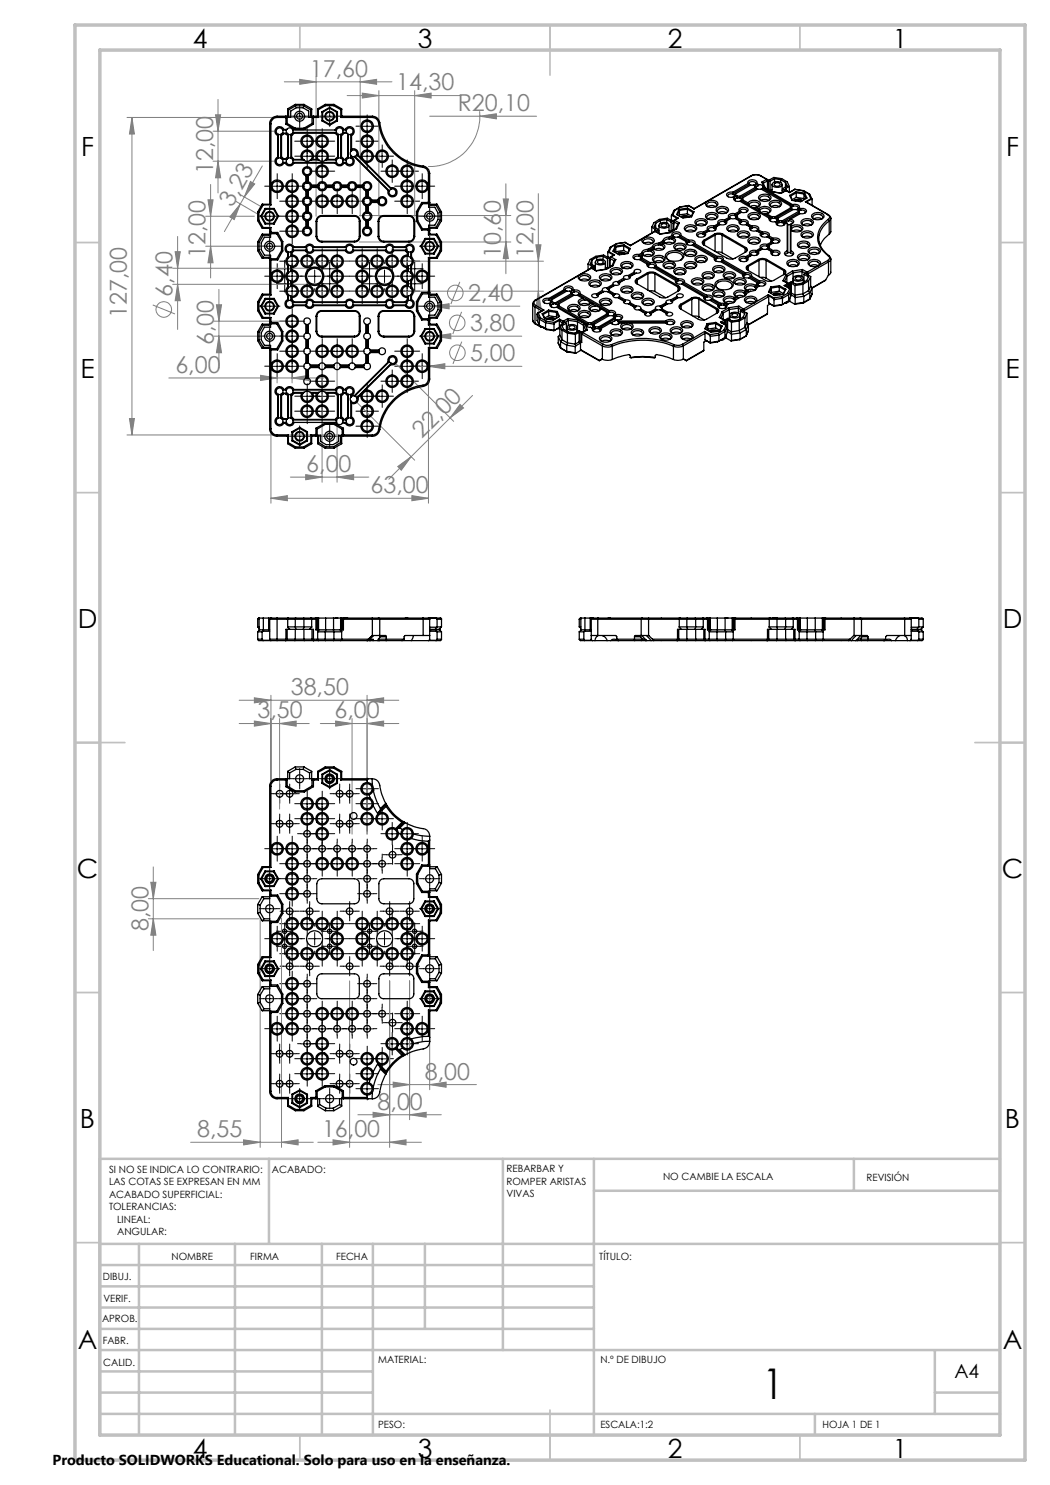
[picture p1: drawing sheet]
<svg xmlns="http://www.w3.org/2000/svg" width="210mm" height="297mm" viewBox="0 0 210 297" stroke-linecap="round" stroke-linejoin="round" font-family="sans-serif">
<defs><g id="words">
<text font-size="8.5" x="152.5" y="279.7">1</text>
<g font-size="5.3">
<text x="38.5" y="9.5">4</text>
<text x="83.5" y="9.5">3</text>
<text x="133.6" y="9.5">2</text>
<text x="178.6" y="9.5">1</text>
<text x="16.2" y="31.3">F</text>
<text x="201.2" y="31.3">F</text>
<text x="16.1" y="75.5">E</text>
<text x="201.1" y="75.5">E</text>
<text x="15.5" y="125.5">D</text>
<text x="200.5" y="125.5">D</text>
<text x="15.4" y="175.5">C</text>
<text x="200.4" y="175.5">C</text>
<text x="16" y="225.5">B</text>
<text x="201" y="225.5">B</text>
<text x="15.5" y="269.8">A</text>
<text x="200.5" y="269.8">A</text>
<text x="38.5" y="291.5">4</text>
<text x="83.5" y="291.5">3</text>
<text x="133.6" y="291.5">2</text>
<text x="178.6" y="291.5">1</text>
</g>
<g font-size="4.7" fill="#808080">
<text x="62" y="15.3">17,60</text>
<text x="79.2" y="18.1">14,30</text>
<text x="91.6" y="22.3">R20,10</text>
<text x="42.6" y="34.8" transform="rotate(-90 42.6 34.8)">12,00</text>
<text x="46.4" y="41.6" transform="rotate(-60 46.4 41.6)">3,23</text>
<text x="41.1" y="51.7" transform="rotate(-90 41.1 51.7)">12,00</text>
<text x="100.2" y="51.7" transform="rotate(-90 100.2 51.7)">10,60</text>
<text x="106.7" y="51.7" transform="rotate(-90 106.7 51.7)">12,00</text>
<text x="34.5" y="59.3" transform="rotate(-90 34.5 59.3)">6,40</text>
<text x="25.4" y="63.6" transform="rotate(-90 25.4 63.6)">127,00</text>
<text x="93.7" y="60.3">2,40</text>
<text x="42.8" y="69" transform="rotate(-90 42.8 69)">6,00</text>
<text x="94" y="66.3">3,80</text>
<text x="35.1" y="74.6">6,00</text>
<text x="94.1" y="72.2">5,00</text>
<text x="84.4" y="87.8" transform="rotate(-45 84.4 87.8)">22,00</text>
<text x="61.3" y="94.4">6,00</text>
<text x="74.1" y="98.6">63,00</text>
<text x="51.5" y="143.7">3,50</text>
<text x="58.2" y="139">38,50</text>
<text x="66.9" y="143.7">6,00</text>
<text x="29.7" y="186.3" transform="rotate(-90 29.7 186.3)">8,00</text>
<text x="85" y="215.9">8,00</text>
<text x="75.5" y="221.9">8,00</text>
<text x="39.5" y="227.4">8,55</text>
<text x="64.4" y="227.4">16,00</text>
</g>
<text font-size="3.9" x="190.9" y="275.5">A4</text>
<text font-size="2.9" x="10.5" y="292.9">Producto SOLIDWORKS Educational. Solo para uso en la enseñanza.</text>
<g font-size="2">
<text x="21.8" y="234.6">SI NO SE INDICA LO CONTRARIO:</text>
<text x="21.8" y="237.1">LAS COTAS SE EXPRESAN EN MM</text>
<text x="21.8" y="239.6">ACABADO SUPERFICIAL:</text>
<text x="54.4" y="234.6">ACABADO:</text>
<text x="101.3" y="234.5">REBARBAR Y</text>
<text x="101.3" y="237">ROMPER ARISTAS</text>
<text x="101.3" y="239.5">VIVAS</text>
<text x="132.6" y="236">NO CAMBIE LA ESCALA</text>
<text x="173.3" y="236.2">REVISIÓN</text>
<text x="21.8" y="242.1">TOLERANCIAS:</text>
<text x="23.4" y="244.6">LINEAL:</text>
<text x="23.4" y="247.1">ANGULAR:</text>
<text x="34.3" y="252">NOMBRE</text>
<text x="50" y="251.9">FIRMA</text>
<text x="67.2" y="251.9">FECHA</text>
<text x="119.9" y="251.9">TÍTULO:</text>
<text x="20.6" y="256.1">DIBUJ.</text>
<text x="20.7" y="260.3">VERIF.</text>
<text x="20.4" y="264.4">APROB.</text>
<text x="20.5" y="268.8">FABR.</text>
<text x="20.7" y="273.1">CALID.</text>
<text x="75.6" y="272.5">MATERIAL:</text>
<text x="120.1" y="272.5">N.º DE DIBUJO</text>
<text x="75.6" y="285.5">PESO:</text>
<text x="120.1" y="285.6">ESCALA:1:2</text>
<text x="164.5" y="285.6">HOJA 1 DE 1</text>
</g>
</g></defs>
<g fill="none" stroke="#808080" stroke-width=".2">
<path d="M43.6 19.9v18.7M56.9 16.4h21.5M59.9 15.9l3.3 .5-3.3 .5zM63.2 15.4v27.8M69.4 19.1h22.7M72 16.4l3.3-.5v1zM72 15.4v27.8M72.5 18.6l3.3 .5-3.3 .5zM75.8 18.1v25.1M82.9 19.1l3.3-.5v1zM82.9 18.1v25.1M25.4 23.5h41.8"/>
<path d="M26.4 23.5v63.5M26.4 23.5l.5 3.3h-1zM41.6 40h1l-.5 3.2zM42.1 36.9v18.7M42.6 26.2h12.3M42.6 32.2h12.3M43.1 23h1l-.5 3.2zM43.6 32.2l.5 3.4h-1zM48 38.9l4.2 2.4M48.9 39.4l-.9 1.4M50.1 36.3l.8 .5-2 2.6zM52.5 33.2l-3.6 6.2"/>
<path d="M85.9 23.2h21.4M95.9 22.3a10 10 0 0 1-10.3 11M96 23.2l3.3-.4v1zM100.6 39.8h1.1l-.5 3.3zM101.2 36.8v17.9M107.7 38.7v25.9M34.5 53.7h27.4M34.5 56.9h27.4M35 50.3h1.1l-.6 3.4zM35.5 56.9l.6 3.2h-1.1zM35.5 47.3v18.6M41.1 43.2h9.8"/>
<path d="M41.1 49.2h11.8M42.1 49.2l.5 3.4h-1zM43.8 57.9v15.7M47.2 40.3l4.2 2.5M48 40.8l-1.2 3.1-.8-.5zM48 40.8l-3.1 5.5M59.4 52.2h49.3M59.4 58.2h49.3M71.9 43.1h30.3M71.9 48.4h30.3M92 56.4l-1.8 4.4M101.2 48.4l.5 3.3h-1.1z"/>
<path d="M107.2 49h1l-.5 3.2zM107.7 58.2l.5 3.4h-1zM30.6 61l4.4 1.8M33.8 75.6h31M42.8 64.2h14.6M42.8 67.2h14.6M43.3 61h1l-.5 3.2zM43.8 67.2l.5 3.4h-1zM52.1 75.1l3.3 .5-3.3 .5zM55.4 74.3v2.3M58.4 75.6l3.3-.5v1zM58.4 74.3v2.3"/>
<path d="M64.4 71.3v25.1M67.4 71.3v25.1M79.2 72.8l11.5 11.5M83.2 73.3h21.2M85 67.2h19.4M85.3 61.2h18.7M85.7 73.3l3.3-.6v1.1zM85.7 76.8v23.8M86.5 61.2l3.3-.5v1.1zM86.9 67.2l3.3-.5v1.1zM92.3 62.4l-1.7 4.4M92.4 68.3l-1.8 4.5"/>
<path d="M94.5 79.1l-4.5 4.5M25.4 87h42.4M25.9 83.7h1l-.5 3.3zM54.2 99.7l3.3-.6v1.1zM54.2 86.7v13.9M54.2 99.7h31.5M58.1 95.4h15.7M61.1 94.9l3.3 .5-3.3 .6zM67.4 95.4l3.3-.5v1.1zM71.4 80.5l11.5 11.5M79.6 93.3l2.6-2-1.9 2.7zM82.2 91.3l-4.4 4.5"/>
<path d="M82.4 99.1l3.3 .6-3.3 .5zM90 83.6l-7.8 7.7M92 80.9l.7 .7-2.7 2zM50.9 139.6l3.3 .4-3.3 .6zM54.2 139.1v17.1M73.4 139.1v27.7M47.8 144.7h14M47.8 140h32M50.9 144.2l3.3 .5-3.3 .5zM55.9 144.7l3.3-.5v1zM55.9 143.7v18.1M64.1 144.7h15.7"/>
<path d="M67.1 144.2l3.3 .5-3.3 .5zM70.4 143.7v23.1M73.4 144.7l3.3-.5v1zM73.4 140l3.3-.4v1zM29.7 179.7h22.1M30.2 176.5h1l-.5 3.2zM30.7 173.4v16.7M29.7 183.8h22.1M30.7 183.8l.5 3.2h-1zM52 183.5v46M56.3 183.6v45.9M69.9 196.2v33.3"/>
<path d="M77.9 196.2v33.3M81.9 196.2v27.7M85.9 196.8v21.1M75.6 216.9h19.7M78.6 216.4l3.3 .5-3.3 .5zM85.9 216.9l3.3-.5v1zM38.1 228.5h24.6M48.7 228l3.3 .5-3.3 .5zM56.3 228.5l3.3-.5v1zM63.6 228.5h20.7M66.6 228l3.3 .5-3.3 .5zM71.6 223h16.7"/>
<path d="M74.6 222.5l3.3 .5-3.3 .4zM77.9 228.5l3.3-.5v1zM81.9 223l3.3-.5v.9z"/>
<circle cx="91.1" cy="58.6" r="1.55"/>
<circle cx="32.8" cy="61.9" r="1.55"/>
<circle cx="91.4" cy="64.6" r="1.55"/>
<circle cx="91.5" cy="70.6" r="1.55"/>
</g>
<g fill="none" stroke="#000" stroke-width=".2" stroke-dasharray="15.2 1.3 1.3 1.3">
<path d="M54.2 37.2h-1.3M55.4 36v-1.3M55.4 38.5v1.2M56.7 37.2h1.2M57.2 37.2h-1.3M58.4 36v-1.3M58.4 38.5v1.2M58.4 39v-1.3M58.7 23.2h-1M59.7 37.2h1.2M59.9 22v-1M59.9 24.5v1"/>
<path d="M60.2 28.2h-1.3M60.2 31.2h-1.2M61.2 23.2h1M61.4 27v-1.3M61.4 29.5v1.2M61.5 30v-1.3M61.5 32.5v1.2M62.7 28.2h1.2M62.7 31.2h1.3M63.2 31.2h-1.3M63.2 28.2h-1.3M63.2 34.2h-1.3"/>
<path d="M64.4 30v-1.3M64.4 32.5v1.2M64.4 27v-1.3M64.4 29.5v1.2M64.4 33v-1.3M64.4 35.5v1.2M64.4 39v-1.3M64.7 23.2h-.8M65.7 31.2h1.2M65.7 28.2h1.2M65.7 34.2h1.2M65.9 22v-.8"/>
<path d="M65.9 24.5v.8M67.2 23.2h.8M67.4 39v-1.3M70.4 39v-1.3M72.2 31.2h-1.3M72.2 25.2h-1M72.2 28.2h-1M73.4 30v-1.3M73.4 32.5v1.2M73.4 24v-1M73.4 26.5v1M73.4 27v-1"/>
<path d="M73.4 29.5v1M74.7 31.2h1.2M74.7 25.2h1M74.7 28.2h1M75.2 31.2h-1M76.4 30v-1M76.4 32.5v1M77.2 34.2h-1M77.7 31.2h1M78.4 33v-1M78.4 35.5v1M79.7 34.2h1"/>
<path d="M80.2 37.2h-1.3M80.2 34.2h-1M81.4 36v-1.3M81.4 38.5v1.2M81.4 33v-1M81.4 35.5v1M81.4 39v-1.3M82.7 37.2h1.2M82.7 34.2h1M83.2 37.2h-1.3M84.4 36v-1.3M84.4 38.5v1.2"/>
<path d="M85.7 37.2h1.2M52.7 43.2h-.8M52.7 49.2h-1M53.9 60v-.8M53.9 42v-.8M53.9 44.5v.8M53.9 48v-1M53.9 50.5v1M54.2 55.2h-1.3M55.2 43.2h.8M55.2 49.2h1M55.4 54v-1.3"/>
<path d="M55.4 56.5v1.2M55.7 56.7h-.4M55.7 53.7h-.4M56.7 55.2h1.2M56.9 55.5v-.4M56.9 58v.4M56.9 52.5v-.4M56.9 55v.4M57.2 58.2h-1.3M57.2 55.2h-1.3M57.2 52.2h-1.3M57.2 40.2h-1.3"/>
<path d="M57.2 43.2h-1.3M57.2 46.2h-1.3M58.2 56.7h.4M58.2 53.7h.4M58.4 57v-1.3M58.4 59.5v1.2M58.4 54v-1.3M58.4 56.5v1.2M58.4 51v-1.3M58.4 53.5v1.2M58.4 41.5v1.2M58.4 42v-1.3"/>
<path d="M58.4 44.5v1.2M58.4 45v-1.3M58.4 47.5v1.2M59.7 58.2h1.2M59.7 55.2h1.2M59.7 52.2h1.2M59.7 40.2h1.2M59.7 43.2h1.2M59.7 46.2h1.2M60.2 58.2h-1.3M60.2 52.2h-1.3M60.4 55.2h-.3"/>
<path d="M61.4 57v-1.3M61.4 59.5v1.2M61.4 51v-1.3M61.4 53.5v1.2M62.7 58.2h1.2M62.7 52.2h1.2M62.9 52.7v-.3M62.9 57.7v.4M63.2 52.2h-1.3M63.2 58.2h-1.3M63.2 40.2h-1.3M64.4 51v-1.3"/>
<path d="M64.4 53.5v1.2M64.4 57v-1.3M64.4 59.5v1.2M64.4 41.5v1.2M64.7 56.7h-.4M64.7 53.7h-.4M65.4 55.2h.4M65.7 52.2h1.2M65.7 58.2h1.2M65.7 40.2h1.2M65.9 55.5v-.4M65.9 58v.4"/>
<path d="M65.9 52.5v-.4M65.9 55v.4M66.2 55.2h-1.3M66.2 52.2h-1.3M66.2 58.2h-1.3M66.2 40.2h-1.3M67.2 56.7h.4M67.2 53.7h.4M67.4 54v-1.3M67.4 56.5v1.2M67.4 51v-1.3M67.4 53.5v1.2"/>
<path d="M67.4 57v-1.3M67.4 59.5v1.2M67.4 41.5v1.2M68.7 55.2h1.2M68.7 52.2h1.2M68.7 58.2h1.2M68.7 40.2h1.2M69.2 40.2h-1.3M70.4 41.5v1.2M71.2 58.2h-1.3M71.2 52.2h-1.3M71.2 55.2h-1.3"/>
<path d="M71.7 40.2h1.2M72.4 57v-1.3M72.4 59.5v1.2M72.4 51v-1.3M72.4 53.5v1.2M72.4 54v-1.3M72.4 56.5v1.2M72.7 56.7h-.4M72.7 53.7h-.4M73.7 58.2h1.2M73.7 52.2h1.2M73.7 55.2h1.2"/>
<path d="M73.9 55.5v-.4M73.9 58v.4M73.9 52.5v-.4M73.9 55v.4M74.2 58.2h-1.3M74.2 52.2h-1.3M74.4 55.2h-.3M75.2 56.7h.4M75.2 53.7h.4M75.4 57v-1.3M75.4 59.5v1.2M75.4 51v-1.3"/>
<path d="M75.4 53.5v1.2M76.7 58.2h1.2M76.7 52.2h1.2M76.9 52.7v-.3M76.9 57.7v.4M77.2 52.2h-1.3M77.2 58.2h-1.3M78.4 51v-1.3M78.4 53.5v1.2M78.4 57v-1.3M78.4 59.5v1.2M79.4 55.2h.4"/>
<path d="M79.7 52.2h1.2M79.7 58.2h1.2M80.2 58.2h-1.3M80.2 52.2h-1.3M80.2 55.2h-1.3M80.2 40.2h-1.3M81.4 57v-1.3M81.4 59.5v1.2M81.4 51v-1.3M81.4 53.5v1.2M81.4 54v-1.3M81.4 56.5v1.2"/>
<path d="M81.4 41.5v1.2M81.7 56.7h-.4M81.7 53.7h-.4M82.7 58.2h1.2M82.7 52.2h1.2M82.7 55.2h1.2M82.7 40.2h1.2M82.9 55.5v-.4M82.9 58v.4M82.9 52.5v-.4M82.9 55v.4M83.2 55.2h-1.3"/>
<path d="M84.2 56.7h.4M84.2 53.7h.4M84.4 54v-1.3M84.4 56.5v1.2M84.7 49.2h-.8M84.7 43.2h-1M85.7 55.2h1.2M85.9 48v-.8M85.9 50.5v.8M85.9 42v-1M85.9 44.5v1M85.9 60v-1"/>
<path d="M87.2 49.2h.8M87.2 43.2h1M52.7 61.2h-.8M52.7 67.2h-1M53.9 62.5v.8M53.9 66v-1M53.9 68.5v1M54.2 73.2h-1.3M55.2 61.2h.8M55.2 67.2h1M55.4 72v-1.3M55.4 74.5v1.2"/>
<path d="M56.7 73.2h1.2M57.2 73.2h-1.3M57.2 70.2h-1.3M57.2 67.2h-1.3M57.2 64.2h-1.3M58.4 72v-1.3M58.4 74.5v1.2M58.4 69v-1.3M58.4 71.5v1.2M58.4 66v-1.3M58.4 68.5v1.2M58.4 63v-1.3"/>
<path d="M58.4 65.5v1.2M59.7 73.2h1.2M59.7 70.2h1.2M59.7 67.2h1.2M59.7 64.2h1.2M60.2 79.2h-1.2M61.5 78v-1.3M62.7 79.2h1.3M63.2 79.2h-1.3M63.2 76.2h-1.3M63.2 70.2h-1.3M64.4 78v-1.3"/>
<path d="M64.4 75v-1.3M64.4 77.5v1.2M64.4 69v-1.3M64.4 71.5v1.2M65.7 79.2h1.2M65.7 76.2h1.2M65.7 70.2h1.2M66.2 70.2h-1.3M67.4 69v-1.3M67.4 71.5v1.2M68.7 70.2h1.2M69.2 70.2h-1.3"/>
<path d="M70.4 69v-1.3M70.4 71.5v1.2M71.7 70.2h1.2M72.2 79.2h-1.3M73.4 78v-1.3M74.7 79.2h1.2M75.2 79.2h-1M76.4 78v-1M77.2 76.2h-1M77.7 79.2h1M78.4 75v-1M78.4 77.5v1"/>
<path d="M79.7 76.2h1M80.2 73.2h-1.3M80.2 76.2h-1M80.2 70.2h-1.3M81.4 72v-1.3M81.4 74.5v1.2M81.4 75v-1M81.4 77.5v1M81.4 69v-1.3M81.4 71.5v1.2M82.7 73.2h1.2M82.7 76.2h1"/>
<path d="M82.7 70.2h1.2M83.2 73.2h-1.3M84.4 72v-1.3M84.4 74.5v1.2M84.7 67.2h-.8M84.7 61.2h-1M85.7 73.2h1.2M85.9 66v-.8M85.9 68.5v.8M85.9 62.5v1M87.2 67.2h.8M87.2 61.2h1"/>
<path d="M58.7 87.2h-.8M59.9 86v-.8M59.9 88.5v.8M60.2 82.2h-1.3M61.2 87.2h.8M61.4 81v-1.3M61.4 83.5v1.2M61.5 80.5v1.2M62.7 82.2h1.2M63.2 82.2h-1.3M64.4 80.5v1.2M64.4 81v-1.3"/>
<path d="M64.4 83.5v1.2M64.7 87.2h-1M65.7 82.2h1.2M65.9 86v-1M65.9 88.5v1M67.2 87.2h1M72.2 82.2h-1M72.2 85.2h-1M73.4 80.5v1.2M73.4 81v-1M73.4 83.5v1M73.4 84v-1"/>
<path d="M73.4 86.5v1M74.7 82.2h1M74.7 85.2h1M76.4 80.5v1M54.7 158.7h-.7M55.9 157.5v-.7M55.9 160v.7M56.7 158.7h-.7M57.2 158.7h.7M57.9 157.5v-.7M57.9 160v.7M58.7 155.7h-.8"/>
<path d="M59.2 158.7h.7M59.9 154.5v-.8M59.9 157v.8M61.2 155.7h.8M61.4 159.5v-1.3M64.4 159.5v-1.3M64.7 155.7h-.8M65.9 154.5v-.8M65.9 157v.8M66.7 158.7h-.7M67.2 155.7h.8M67.9 157.5v-.7"/>
<path d="M67.9 160v.7M68.7 158.7h-.7M69.2 158.7h.7M69.9 157.5v-.7M69.9 160v.7M71.2 158.7h.7M72.2 157.7h-1M73.4 159.5v-1M73.4 156.5v-1M73.4 159v1M74.7 157.7h1M52.7 175.7h-.8"/>
<path d="M53.9 174.5v-.8M53.9 177v.8M54.2 169.7h-1.3M54.7 164.7h-.7M55.2 175.7h.8M55.4 168.5v-1.3M55.4 171v1.2M55.9 163.5v-.7M55.9 166v.7M56.7 164.7h-.7M56.7 169.7h1.2M57.2 164.7h.7"/>
<path d="M57.2 169.7h-1.3M57.2 172.7h-1.3M57.2 175.7h-1.3M57.2 178.7h-1.3M57.9 163.5v-.7M57.9 166v.7M58.4 168.5v-1.3M58.4 171v1.2M58.4 171.5v-1.3M58.4 174v1.2M58.4 174.5v-1.3M58.4 177v1.2"/>
<path d="M58.4 177.5v-1.3M58.4 180v1.2M59.2 164.7h.7M59.7 169.7h1.2M59.7 172.7h1.2M59.7 175.7h1.2M59.7 178.7h1.2M60.2 169.7h-.7M60.2 166.7h-.7M60.2 172.7h-.7M60.2 175.7h-.7M60.2 178.7h-.7"/>
<path d="M60.2 160.7h-1.3M60.2 163.7h-1.2M61.4 168.5v-.7M61.4 171v.7M61.4 165.5v-.7M61.4 168v.7M61.4 171.5v-.7M61.4 174v.7M61.4 174.5v-.7M61.4 177v.7M61.4 177.5v-.7M61.4 180v.7"/>
<path d="M61.4 162v1.2M61.5 162.5v-1.3M61.5 165v1.2M62.7 169.7h.7M62.7 166.7h.7M62.7 172.7h.7M62.7 175.7h.7M62.7 178.7h.7M62.7 160.7h1.2M62.7 163.7h1.3M63.2 163.7h-1.3M63.2 169.7h-.7"/>
<path d="M63.2 160.7h-1.3M63.2 166.7h-1.3M63.2 172.7h-1.3M64.4 162.5v-1.3M64.4 165v1.2M64.4 168.5v-.7M64.4 171v.7M64.4 162v1.2M64.4 165.5v-1.3M64.4 168v1.2M64.4 171.5v-1.3M64.4 174v1.2"/>
<path d="M65.7 163.7h1.2M65.7 169.7h.7M65.7 160.7h1.2M65.7 166.7h1.2M65.7 172.7h1.2M66.2 169.7h-.7M66.2 172.7h-1.3M66.7 164.7h-.7M67.4 168.5v-.7M67.4 171v.7M67.4 171.5v-1.3M67.4 174v1.2"/>
<path d="M67.9 163.5v-.7M67.9 166v.7M68.7 164.7h-.7M68.7 169.7h.7M68.7 172.7h1.2M69.2 164.7h.7M69.2 169.7h-.7M69.2 172.7h-1.3M69.9 163.5v-.7M69.9 166v.7M70.4 168.5v-.7M70.4 171v.7"/>
<path d="M70.4 171.5v-1.3M70.4 174v1.2M71.2 164.7h.7M71.7 169.7h.7M71.7 172.7h1.2M72.2 163.7h-1.3M72.2 169.7h-.7M72.2 172.7h-.7M72.2 175.7h-.7M72.2 178.7h-.7M72.2 160.7h-1M73.4 162.5v-1.3"/>
<path d="M73.4 165v1.2M73.4 168.5v-.7M73.4 171v.7M73.4 171.5v-.7M73.4 174v.7M73.4 174.5v-.7M73.4 177v.7M73.4 177.5v-.7M73.4 180v.7M73.4 162v1M74.7 163.7h1.2M74.7 169.7h.7"/>
<path d="M74.7 172.7h.7M74.7 175.7h.7M74.7 178.7h.7M74.7 160.7h1M75.2 172.7h-.7M75.2 163.7h-1M76.4 171.5v-.7M76.4 174v.7M76.4 162.5v-1M76.4 165v1M77.2 166.7h-1M77.3 170.9h-.7"/>
<path d="M77.7 172.7h.7M77.7 163.7h1M78.4 165.5v-1M78.4 168v1M78.5 169.7v-.7M78.5 172.2v.7M79.7 166.7h1M79.8 170.9h.6M80.2 169.7h-1.3M80.2 166.7h-1M80.2 172.7h-1.3M81.4 168.5v-1.3"/>
<path d="M81.4 171v1.2M81.4 165.5v-1M81.4 168v1M81.4 171.5v-1.3M81.4 174v1.2M82.7 169.7h1.2M82.7 166.7h1M82.7 172.7h1.2M83.2 169.7h-1.3M84.4 168.5v-1.3M84.4 171v1.2M84.7 175.7h-.8"/>
<path d="M85.7 169.7h1.2M85.9 174.5v-.8M85.9 177v.8M87.2 175.7h.8M52.7 181.7h-.8M52.7 199.7h-.8M52.7 193.7h-.8M53.9 180.5v-.8M53.9 183v.8M53.9 198.5v-.8M53.9 192.5v-.8M53.9 195v.8"/>
<path d="M54.2 187.7h-1.3M55.2 181.7h.8M55.2 199.7h.8M55.2 193.7h.8M55.4 186.5v-1.3M55.4 189v1.2M55.7 186.2h-.4M55.7 189.2h-.4M56.7 182.2h-.7M56.7 193.2h-.7M56.7 187.7h1.2M56.9 185v-.4"/>
<path d="M56.9 187.5v.4M56.9 188v-.4M56.9 190.5v.4M57.2 184.7h-1.3M57.2 187.7h-1.3M57.2 190.7h-1.3M57.2 199.7h-1.3M57.2 196.7h-1.3M57.9 181v-.7M57.9 183.5v.7M57.9 192v-.7M57.9 194.5v.7"/>
<path d="M58.2 186.2h.4M58.2 189.2h.4M58.4 183.5v-1.3M58.4 186v1.2M58.4 186.5v-1.3M58.4 189v1.2M58.4 189.5v-1.3M58.4 192v1.2M58.4 198.5v-1.3M58.4 195.5v-1.3M58.4 198v1.2M59.2 182.2h.7"/>
<path d="M59.2 193.2h.7M59.7 184.7h1.2M59.7 187.7h1.2M59.7 190.7h1.2M59.7 199.7h1.2M59.7 196.7h1.2M60.2 199.7h-.7M60.2 196.7h-.7M60.2 184.7h-1.3M60.2 190.7h-1.3M60.4 187.7h-.3M60.7 193.2h-.7"/>
<path d="M60.7 182.2h-.7M61.4 198.5v-.7M61.4 195.5v-.7M61.4 198v.7M61.4 183.5v-1.3M61.4 186v1.2M61.4 189.5v-1.3M61.4 192v1.2M61.9 192v-.7M61.9 194.5v.7M61.9 181v-.7M61.9 183.5v.7"/>
<path d="M62.7 199.7h.7M62.7 196.7h.7M62.7 184.7h1.2M62.7 190.7h1.2M62.9 185.2v-.3M62.9 190.2v.4M63.2 193.2h.7M63.2 182.2h.7M63.2 190.7h-1.3M63.2 184.7h-1.3M64.4 189.5v-1.3M64.4 192v1.2"/>
<path d="M64.4 183.5v-1.3M64.4 186v1.2M64.7 186.2h-.4M64.7 189.2h-.4M65.4 187.7h.4M65.7 190.7h1.2M65.7 184.7h1.2M65.9 185v-.4M65.9 187.5v.4M65.9 188v-.4M65.9 190.5v.4M66.2 187.7h-1.3"/>
<path d="M66.2 190.7h-1.3M66.2 184.7h-1.3M67.2 186.2h.4M67.2 189.2h.4M67.4 186.5v-1.3M67.4 189v1.2M67.4 189.5v-1.3M67.4 192v1.2M67.4 183.5v-1.3M67.4 186v1.2M68.7 193.2h-.7M68.7 182.2h-.7"/>
<path d="M68.7 187.7h1.2M68.7 190.7h1.2M68.7 184.7h1.2M69.9 192v-.7M69.9 194.5v.7M69.9 181v-.7M69.9 183.5v.7M71.2 193.2h.7M71.2 182.2h.7M71.2 184.7h-1.3M71.2 190.7h-1.3M71.2 187.7h-1.3"/>
<path d="M72.2 199.7h-.7M72.2 196.7h-.7M72.4 183.5v-1.3M72.4 186v1.2M72.4 189.5v-1.3M72.4 192v1.2M72.4 186.5v-1.3M72.4 189v1.2M72.7 186.2h-.4M72.7 189.2h-.4M73.4 198.5v-.7M73.4 195.5v-.7"/>
<path d="M73.4 198v.7M73.7 184.7h1.2M73.7 190.7h1.2M73.7 187.7h1.2M73.9 185v-.4M73.9 187.5v.4M73.9 188v-.4M73.9 190.5v.4M74.2 184.7h-1.3M74.2 190.7h-1.3M74.4 187.7h-.3M74.7 199.7h.7"/>
<path d="M74.7 196.7h.7M75.2 186.2h.4M75.2 189.2h.4M75.4 183.5v-1.3M75.4 186v1.2M75.4 189.5v-1.3M75.4 192v1.2M76.7 193.2h-.7M76.7 182.2h-.7M76.7 184.7h1.2M76.7 190.7h1.2M76.9 185.2v-.3"/>
<path d="M76.9 190.2v.4M77.2 190.7h-1.3M77.2 184.7h-1.3M77.9 192v-.7M77.9 194.5v.7M77.9 181v-.7M77.9 183.5v.7M78.4 189.5v-1.3M78.4 192v1.2M78.4 183.5v-1.3M78.4 186v1.2M79.2 193.2h.7"/>
<path d="M79.2 182.2h.7M79.4 187.7h.4M79.7 190.7h1.2M79.7 184.7h1.2M80.2 184.7h-1.3M80.2 190.7h-1.3M80.2 187.7h-1.3M80.7 182.2h-.7M80.7 193.2h-.7M81.4 183.5v-1.3M81.4 186v1.2M81.4 189.5v-1.3"/>
<path d="M81.4 192v1.2M81.4 186.5v-1.3M81.4 189v1.2M81.7 186.2h-.4M81.7 189.2h-.4M81.9 181v-.7M81.9 183.5v.7M81.9 192v-.7M81.9 194.5v.7M82.7 184.7h1.2M82.7 190.7h1.2M82.7 187.7h1.2"/>
<path d="M82.9 185v-.4M82.9 187.5v.4M82.9 188v-.4M82.9 190.5v.4M83.2 182.2h.7M83.2 193.2h.7M83.2 187.7h-1.3M84.2 186.2h.4M84.2 189.2h.4M84.4 186.5v-1.3M84.4 189v1.2M84.7 193.7h-.8"/>
<path d="M84.7 199.7h-.8M84.7 181.7h-.8M85.7 187.7h1.2M85.9 192.5v-.8M85.9 195v.8M85.9 198.5v-.8M85.9 180.5v-.8M85.9 183v.8M87.2 193.7h.8M87.2 199.7h.8M87.2 181.7h.8M53.9 201v.8"/>
<path d="M54.2 205.7h-1.3M54.7 210.7h-.7M54.7 216.7h-.7M55.4 204.5v-1.3M55.4 207v1.2M55.9 209.5v-.7M55.9 212v.7M55.9 215.5v-.7M55.9 218v.7M56.7 216.7h-.7M56.7 210.7h-.7M56.7 205.7h1.2"/>
<path d="M57.2 210.7h.7M57.2 216.7h.7M57.2 205.7h-1.3M57.2 202.7h-1.3M57.9 215.5v-.7M57.9 218v.7M57.9 209.5v-.7M57.9 212v.7M58.4 204.5v-1.3M58.4 207v1.2M58.4 201.5v-1.3M58.4 204v1.2"/>
<path d="M58.4 201v1.2M58.7 219.7h-.8M59.2 216.7h.7M59.2 210.7h.7M59.7 205.7h1.2M59.7 202.7h1.2M59.9 218.5v-.8M60.2 214.7h-1.3M60.2 202.7h-.7M60.2 205.7h-.7M60.2 208.7h-.7M60.2 211.7h-1.2"/>
<path d="M61.2 219.7h.8M61.4 213.5v-1.3M61.4 216v1.2M61.4 201.5v-.7M61.4 204v.7M61.4 201v.7M61.4 204.5v-.7M61.4 207v.7M61.4 207.5v-.7M61.4 210v.7M61.5 210.5v-1.3M61.5 213v1.2"/>
<path d="M62.7 214.7h1.2M62.7 202.7h.7M62.7 205.7h.7M62.7 208.7h.7M62.7 211.7h1.3M63.2 211.7h-1.3M63.2 214.7h-1.3M63.2 205.7h-.7M63.2 208.7h-1.3M63.2 202.7h-1.3M64.4 210.5v-1.3M64.4 213v1.2"/>
<path d="M64.4 213.5v-1.3M64.4 216v1.2M64.4 204.5v-.7M64.4 207v.7M64.4 207.5v-1.3M64.4 210v1.2M64.4 201.5v-1.3M64.4 204v1.2M64.7 219.7h-.8M65.7 211.7h1.2M65.7 214.7h1.2M65.7 205.7h.7"/>
<path d="M65.7 208.7h1.2M65.7 202.7h1.2M65.9 218.5v-.8M66.2 205.7h-.7M66.2 202.7h-1.3M66.7 210.7h-.7M66.7 216.7h-.7M67.2 219.7h.8M67.4 204.5v-.7M67.4 207v.7M67.4 201.5v-1.3M67.4 204v1.2"/>
<path d="M67.9 209.5v-.7M67.9 212v.7M67.9 215.5v-.7M67.9 218v.7M68.7 216.7h-.7M68.7 210.7h-.7M68.7 205.7h.7M68.7 202.7h1.2M69.2 210.7h.7M69.2 216.7h.7M69.2 205.7h-.7M69.2 202.7h-1.3"/>
<path d="M69.9 215.5v-.7M69.9 218v.7M69.9 209.5v-.7M69.9 212v.7M70.4 204.5v-.7M70.4 207v.7M70.4 201.5v-1.3M70.4 204v1.2M71.2 216.7h.7M71.2 210.7h.7M71.7 205.7h.7M71.7 202.7h1.2"/>
<path d="M72.2 211.7h-1.3M72.2 205.7h-.7M72.2 202.7h-.7M72.2 217.7h-1M72.2 214.7h-1M73.4 210.5v-1.3M73.4 213v1.2M73.4 204.5v-.7M73.4 207v.7M73.4 201.5v-.7M73.4 204v.7M73.4 201v.7"/>
<path d="M73.4 216.5v-1M73.4 219v1M73.4 213.5v-1M73.4 216v1M74.7 211.7h1.2M74.7 205.7h.7M74.7 202.7h.7M74.7 217.7h1M74.7 214.7h1M75.2 202.7h-.7M75.2 211.7h-1M76.4 201.5v-.7"/>
<path d="M76.4 204v.7M76.4 210.5v-1M76.4 213v1M77.2 208.7h-1M77.3 204.5h-.7M77.7 202.7h.7M77.7 211.7h1M78.4 207.5v-1M78.4 210v1M78.5 203.3v-.7M78.5 205.8v.7M79.7 208.7h1"/>
<path d="M79.8 204.5h.6M80.2 205.7h-1.3M80.2 208.7h-1M80.2 202.7h-1.3M81.4 204.5v-1.3M81.4 207v1.2M81.4 207.5v-1M81.4 210v1M81.4 201.5v-1.3M81.4 204v1.2M82.7 205.7h1.2M82.7 208.7h1"/>
<path d="M82.7 202.7h1.2M83.2 205.7h-1.3M84.4 204.5v-1.3M84.4 207v1.2M85.7 205.7h1.2M85.9 201v.8M59.9 221v.8M65.9 221v.8"/>
</g>
<g fill="none" stroke="#000" stroke-width=".2">
<path d="M54.2 37.2h2.5M55.4 36v2.5M57.2 37.2h2.5M58.4 36v2.5M58.4 39v2.5M58.7 23.2h2.5M59.9 22v2.5M60.2 31.3h2.5M60.2 28.3h2.5M61.4 27v2.5M61.4 30v2.5M63.2 31.3h2.5"/>
<path d="M63.2 28.3h2.5M63.2 34.3h2.5M64.4 27v2.5M64.4 30v2.5M64.4 33v2.5M64.4 39v2.5M64.7 23.2h2.5M65.9 22v2.5M67.4 39v2.5M70.4 39v2.5M72.2 31.3h2.5M72.2 28.3h2.5"/>
<path d="M72.2 25.3h2.5M73.4 24v2.5M73.4 27v2.5M73.4 30v2.5M75.2 31.3h2.5M76.4 30v2.5M77.2 34.3h2.5M78.4 33v2.5M80.2 37.2h2.5M80.2 34.3h2.5M81.4 33v2.5M81.4 36v2.5"/>
<path d="M81.4 39v2.5M83.2 37.2h2.5M84.4 36v2.5M52.7 43.2h2.5M52.7 49.2h2.5M53.9 42v2.5M53.9 48v2.5M54.2 55.2h2.5M55.4 54v2.5M55.7 56.8h2.5M55.7 53.8h2.5M56.9 52.5v2.5"/>
<path d="M56.9 55.5v2.5M57.2 43.2h2.5M57.2 58.2h2.5M57.2 55.2h2.5M57.2 52.2h2.5M57.2 40.2h2.5M57.2 46.2h2.5M58.4 42v2.5M58.4 45v2.5M58.4 51v2.5M58.4 54v2.5M58.4 57v2.5"/>
<path d="M60.2 58.2h2.5M60.2 52.2h2.5M61.4 51v2.5M61.4 57v2.5M61.7 55.2h2.5M62.9 54v2.5M63.2 58.2h2.5M63.2 52.2h2.5M63.2 40.2h2.5M64.4 51v2.5M64.4 57v2.5M64.7 56.8h2.5"/>
<path d="M64.7 53.8h2.5M65.9 52.5v2.5M65.9 55.5v2.5M66.2 58.2h2.5M66.2 55.2h2.5M66.2 52.2h2.5M66.2 40.2h2.5M67.4 51v2.5M67.4 54v2.5M67.4 57v2.5M69.2 40.2h2.5M71.2 58.2h2.5"/>
<path d="M71.2 55.2h2.5M71.2 52.2h2.5M72.4 51v2.5M72.4 54v2.5M72.4 57v2.5M72.7 56.8h2.5M72.7 53.8h2.5M73.9 52.5v2.5M73.9 55.5v2.5M74.2 58.2h2.5M74.2 52.2h2.5M75.4 51v2.5"/>
<path d="M75.4 57v2.5M75.7 55.2h2.5M76.9 54v2.5M77.2 58.2h2.5M77.2 52.2h2.5M78.4 51v2.5M78.4 57v2.5M80.2 58.2h2.5M80.2 55.2h2.5M80.2 52.2h2.5M80.2 40.2h2.5M81.4 51v2.5"/>
<path d="M81.4 54v2.5M81.4 57v2.5M81.7 56.8h2.5M81.7 53.8h2.5M82.9 52.5v2.5M82.9 55.5v2.5M83.2 55.2h2.5M84.4 54v2.5M84.7 43.2h2.5M84.7 49.2h2.5M85.9 42v2.5M85.9 48v2.5"/>
<path d="M52.7 61.2h2.5M52.7 67.2h2.5M53.9 60v2.5M53.9 66v2.5M54.2 73.3h2.5M55.4 72v2.5M57.2 67.2h2.5M57.2 73.3h2.5M57.2 70.3h2.5M57.2 64.2h2.5M58.4 63v2.5M58.4 66v2.5"/>
<path d="M58.4 69v2.5M58.4 72v2.5M60.2 79.3h2.5M61.4 78v2.5M63.2 79.3h2.5M63.2 70.3h2.5M63.2 76.3h2.5M64.4 69v2.5M64.4 75v2.5M64.4 78v2.5M66.2 70.3h2.5M67.4 69v2.5"/>
<path d="M69.2 70.3h2.5M70.4 69v2.5M72.2 79.3h2.5M73.4 78v2.5M75.2 79.3h2.5M76.4 78v2.5M77.2 76.3h2.5M78.4 75v2.5M80.2 73.3h2.5M80.2 70.3h2.5M80.2 76.3h2.5M81.4 69v2.5"/>
<path d="M81.4 72v2.5M81.4 75v2.5M83.2 73.3h2.5M84.4 72v2.5M84.7 61.2h2.5M84.7 67.2h2.5M85.9 60v2.5M85.9 66v2.5M58.7 87.2h2.5M59.9 86v2.5M60.2 82.3h2.5M61.4 81v2.5"/>
<path d="M63.2 82.3h2.5M64.4 81v2.5M64.7 87.2h2.5M65.9 86v2.5M72.2 82.3h2.5M72.2 85.3h2.5M73.4 81v2.5M73.4 84v2.5M54.7 158.7h4.5M55.9 157.5v2.5M57.9 157.5v2.5M58.7 155.7h2.5"/>
<path d="M59.9 154.5v2.5M61.4 159.5v2.5M64.4 159.5v2.5M64.7 155.7h2.5M65.9 154.5v2.5M66.7 158.7h4.5M67.9 157.5v2.5M69.9 157.5v2.5M72.2 157.8h2.5M73.4 156.5v2.5M73.4 159.5v2.5M52.7 175.8h2.5"/>
<path d="M53.9 174.5v2.5M54.2 169.8h2.5M54.7 164.7h4.5M55.4 168.5v2.5M55.9 163.5v2.5M57.2 175.8h2.5M57.2 169.8h2.5M57.2 172.8h2.5M57.2 178.7h2.5M57.9 163.5v2.5M58.4 168.5v2.5M58.4 171.5v2.5"/>
<path d="M58.4 174.5v2.5M58.4 177.5v2.5M60.2 175.8h2.5M60.2 163.8h2.5M60.2 169.8h2.5M60.2 166.8h2.5M60.2 172.8h2.5M60.2 178.7h2.5M60.2 160.8h2.5M61.4 162.5v2.5M61.4 165.5v2.5M61.4 168.5v2.5"/>
<path d="M61.4 171.5v2.5M61.4 174.5v2.5M61.4 177.5v2.5M63.2 163.8h2.5M63.2 169.8h2.5M63.2 166.8h2.5M63.2 172.8h2.5M63.2 160.8h2.5M64.4 162.5v2.5M64.4 165.5v2.5M64.4 168.5v2.5M64.4 171.5v2.5"/>
<path d="M66.2 169.8h2.5M66.2 172.8h2.5M66.7 164.7h4.5M67.4 168.5v2.5M67.4 171.5v2.5M67.9 163.5v2.5M69.2 169.8h2.5M69.2 172.8h2.5M69.9 163.5v2.5M70.4 168.5v2.5M70.4 171.5v2.5M72.2 175.8h2.5"/>
<path d="M72.2 163.8h2.5M72.2 169.8h2.5M72.2 172.8h2.5M72.2 178.7h2.5M72.2 160.8h2.5M73.4 162.5v2.5M73.4 168.5v2.5M73.4 171.5v2.5M73.4 174.5v2.5M73.4 177.5v2.5M75.2 163.8h2.5M75.2 172.8h2.5"/>
<path d="M76.4 162.5v2.5M76.4 171.5v2.5M77.2 166.8h2.5M77.3 171h2.5M78.4 165.5v2.5M78.5 169.7v2.5M80.2 169.8h2.5M80.2 166.8h2.5M80.2 172.8h2.5M81.4 165.5v2.5M81.4 168.5v2.5M81.4 171.5v2.5"/>
<path d="M83.2 169.8h2.5M84.4 168.5v2.5M84.7 175.8h2.5M85.9 174.5v2.5M52.7 181.7h2.5M52.7 199.7h2.5M52.7 193.7h2.5M53.9 180.5v2.5M53.9 192.5v2.5M53.9 198.5v2.5M54.2 187.7h2.5M55.4 186.5v2.5"/>
<path d="M55.7 186.3h2.5M55.7 189.3h2.5M56.7 182.2h2.5M56.7 193.2h2.5M56.9 185v2.5M56.9 188v2.5M57.2 199.7h2.5M57.2 184.7h2.5M57.2 187.7h2.5M57.2 190.7h2.5M57.2 196.7h2.5M57.9 181v2.5"/>
<path d="M57.9 192v2.5M58.4 183.5v2.5M58.4 186.5v2.5M58.4 189.5v2.5M58.4 195.5v2.5M58.4 198.5v2.5M60.2 199.7h2.5M60.2 184.7h2.5M60.2 190.7h2.5M60.2 196.7h2.5M60.7 182.2h2.5M60.7 193.2h2.5"/>
<path d="M61.4 183.5v2.5M61.4 189.5v2.5M61.4 195.5v2.5M61.4 198.5v2.5M61.7 187.7h2.5M61.9 181v2.5M61.9 192v2.5M62.9 186.5v2.5M63.2 184.7h2.5M63.2 190.7h2.5M64.4 183.5v2.5M64.4 189.5v2.5"/>
<path d="M64.7 186.3h2.5M64.7 189.3h2.5M65.9 185v2.5M65.9 188v2.5M66.2 184.7h2.5M66.2 187.7h2.5M66.2 190.7h2.5M67.4 183.5v2.5M67.4 186.5v2.5M67.4 189.5v2.5M68.7 182.2h2.5M68.7 193.2h2.5"/>
<path d="M69.9 181v2.5M69.9 192v2.5M71.2 184.7h2.5M71.2 187.7h2.5M71.2 190.7h2.5M72.2 199.7h2.5M72.2 196.7h2.5M72.4 183.5v2.5M72.4 186.5v2.5M72.4 189.5v2.5M72.7 186.3h2.5M72.7 189.3h2.5"/>
<path d="M73.4 195.5v2.5M73.4 198.5v2.5M73.9 185v2.5M73.9 188v2.5M74.2 184.7h2.5M74.2 190.7h2.5M75.4 183.5v2.5M75.4 189.5v2.5M75.7 187.7h2.5M76.7 182.2h2.5M76.7 193.2h2.5M76.9 186.5v2.5"/>
<path d="M77.2 184.7h2.5M77.2 190.7h2.5M77.9 181v2.5M77.9 192v2.5M78.4 183.5v2.5M78.4 189.5v2.5M80.2 184.7h2.5M80.2 187.7h2.5M80.2 190.7h2.5M80.7 182.2h2.5M80.7 193.2h2.5M81.4 183.5v2.5"/>
<path d="M81.4 186.5v2.5M81.4 189.5v2.5M81.7 186.3h2.5M81.7 189.3h2.5M81.9 181v2.5M81.9 192v2.5M82.9 185v2.5M82.9 188v2.5M83.2 187.7h2.5M84.4 186.5v2.5M84.7 181.7h2.5M84.7 199.7h2.5"/>
<path d="M84.7 193.7h2.5M85.9 180.5v2.5M85.9 192.5v2.5M85.9 198.5v2.5M54.2 205.8h2.5M54.7 210.7h4.5M54.7 216.7h4.5M55.4 204.5v2.5M55.9 209.5v2.5M55.9 215.5v2.5M57.2 205.8h2.5M57.2 202.7h2.5"/>
<path d="M57.9 209.5v2.5M57.9 215.5v2.5M58.4 201.5v2.5M58.4 204.5v2.5M58.7 219.7h2.5M59.9 218.5v2.5M60.2 211.8h2.5M60.2 214.8h2.5M60.2 205.8h2.5M60.2 202.7h2.5M60.2 208.8h2.5M61.4 201.5v2.5"/>
<path d="M61.4 204.5v2.5M61.4 207.5v2.5M61.4 210.5v2.5M61.4 213.5v2.5M63.2 211.8h2.5M63.2 214.8h2.5M63.2 205.8h2.5M63.2 202.7h2.5M63.2 208.8h2.5M64.4 201.5v2.5M64.4 204.5v2.5M64.4 207.5v2.5"/>
<path d="M64.4 210.5v2.5M64.4 213.5v2.5M64.7 219.7h2.5M65.9 218.5v2.5M66.2 205.8h2.5M66.2 202.7h2.5M66.7 210.7h4.5M66.7 216.7h4.5M67.4 201.5v2.5M67.4 204.5v2.5M67.9 209.5v2.5M67.9 215.5v2.5"/>
<path d="M69.2 205.8h2.5M69.2 202.7h2.5M69.9 209.5v2.5M69.9 215.5v2.5M70.4 201.5v2.5M70.4 204.5v2.5M72.2 211.8h2.5M72.2 214.8h2.5M72.2 205.8h2.5M72.2 202.7h2.5M72.2 217.8h2.5M73.4 201.5v2.5"/>
<path d="M73.4 204.5v2.5M73.4 210.5v2.5M73.4 213.5v2.5M73.4 216.5v2.5M75.2 211.8h2.5M75.2 202.7h2.5M76.4 201.5v2.5M76.4 210.5v2.5M77.2 208.8h2.5M77.3 204.5h2.5M78.4 207.5v2.5M78.5 203.3v2.5"/>
<path d="M80.2 205.8h2.5M80.2 202.7h2.5M80.2 208.8h2.5M81.4 201.5v2.5M81.4 204.5v2.5M81.4 207.5v2.5M83.2 205.8h2.5M84.4 204.5v2.5"/>
</g>
<g fill="none" stroke="#c0c0c0" stroke-width=".35">
<path d="M60 5v5M110 5v10M160 5v5M15 48.5h5M200 48.5h5M15 98.5h5M200 98.5h5M15 148.5h10M195 148.5h10M15 198.5h5M200 198.5h5M15 248.5h5"/>
<path d="M200 248.5h5M60 287v5M110 282v10M160 287v5"/>
</g>
<g fill="none" stroke="#c0c0c0" stroke-width=".5">
<path d="M53.8 231.8v17M100.6 231.8v38.2M118.8 231.8v55.2M118.8 238.2h81.2M170.8 231.8v6.4M200 231.8h-180v55.2M20 248.8h180M20 257.3h98.8M20 253h98.8M27.8 248.8v38.2M47 248.8v38.2M64.4 248.8v38.2"/>
<path d="M74.6 248.8v38.2M85 248.8v17M20 265.8h98.8M20 261.5h98.8M20 278.5h54.6M20 274.3h54.6M20 270h180M187 278.5h13M187 270v12.8M20 282.8h180M163 282.8v4.2"/>
</g>
<path d="M15 5h190v287h-190zM20 10h180v277h-180z" fill="none" stroke="#c0c0c0" stroke-width=".7"/>
<g fill="#808080">
<path d="M96 23.2l3.3-.4v1z"/>
<path d="M86.9 67.2l3.3-.5v1.1z"/>
<path d="M85.7 73.3l3.3-.6v1.1z"/>
<path d="M73.4 144.7l3.3-.5v1zM67.1 144.2l3.3 .5-3.3 .5z"/>
<path d="M66.6 228l3.3 .5-3.3 .5zM77.9 228.5l3.3-.5v1zM74.6 222.5l3.3 .5-3.3 .4zM81.9 223l3.3-.5v.9zM78.6 216.4l3.3 .5-3.3 .5zM85.9 216.9l3.3-.5v1z"/>
<path d="M61.1 94.9l3.3 .5-3.3 .6zM67.4 95.4l3.3-.5v1.1z"/>
<path d="M48.7 228l3.3 .5-3.3 .5zM56.3 228.5l3.3-.5v1z"/>
<path d="M73.4 140l3.3-.4v1zM50.9 139.6l3.3 .4-3.3 .6zM55.9 144.7l3.3-.5v1zM50.9 144.2l3.3 .5-3.3 .5z"/>
<path d="M79.6 93.3l2.6-2-1.9 2.7zM92 80.9l.7 .7-2.7 2z"/>
<path d="M48 40.8l-1.2 3.1-.8-.5zM50.1 36.3l.8 .5-2 2.6z"/>
<path d="M100.6 39.8h1.1l-.5 3.3zM101.2 48.4l.5 3.3h-1.1z"/>
<path d="M26.4 23.5l.5 3.3h-1zM25.9 83.7h1l-.5 3.3z"/>
<path d="M43.3 61h1l-.5 3.2zM43.8 67.2l.5 3.4h-1zM43.1 23h1l-.5 3.2zM43.6 32.2l.5 3.4h-1zM30.2 176.5h1l-.5 3.2zM30.7 183.8l.5 3.2h-1z"/>
<path d="M107.2 49h1l-.5 3.2zM107.7 58.2l.5 3.4h-1z"/>
<path d="M35 50.3h1.1l-.6 3.4zM35.5 56.9l.6 3.2h-1.1zM41.6 40h1l-.5 3.2zM42.1 49.2l.5 3.4h-1z"/>
<path d="M59.9 15.9l3.3 .5-3.3 .5zM72 16.4l3.3-.5v1z"/>
<path d="M72.5 18.6l3.3 .5-3.3 .5zM82.9 19.1l3.3-.5v1z"/>
<path d="M54.2 99.7l3.3-.6v1.1zM82.4 99.1l3.3 .6-3.3 .5z"/>
<path d="M86.5 61.2l3.3 .6v-1.1zM52.1 75.1l3.3 .5-3.3 .5zM58.4 75.6l3.3-.5v1z"/>
</g>
<g fill="none" stroke="#000" stroke-width=".25">
<path d="M53.9 24.8h.3M53.9 24.8v15.9M54.2 24.8v16.2M55.4 23.5a1.26 1.26 0 0 0-1.2 1.3M55.4 23.2v.3M55.4 23.2a1.51 1.51 0 0 0-1.5 1.6M55.4 23.5h1.7M55.4 23.2h2.3M55.6 31.4a.92 .92 0 0 0-.3 1.5 .92 .92 0 0 0 1.5-.3M55.6 31.4l.1 .2M55.6 27.1v4.3M55.7 31.6a.67 .67 0 0 0-.2 1.1 .67 .67 0 0 0 1.1-.2"/>
<path d="M55.7 26.9l-.1 .2M55.7 31.6h.5M55.7 26.9h.5M55.7 26.9v4.7M56.2 31.6l.3 .3M56.2 26.9v4.7M56.2 26.9l.1 .2M56.3 31.4l.4 .3M56.3 31.4l-.1 .2M56.3 27.1v4.3M56.5 26.6l.2 .1M56.5 26.6l-.3 .3"/>
<path d="M56.5 31.9l.1 .6M56.5 31.9h.9M56.5 26.6h.9M56.6 32.5l.2 .1M56.6 26a.67 .67 0 0 0-1.1-.2 .67 .67 0 0 0 .2 1.1M56.6 26l-.1 .6M56.6 26h.7M56.6 32.5h.7M56.7 26.7l-.4 .4M56.7 26.7h.5M56.7 31.7h.5M56.7 31.7l-.2 .2"/>
<path d="M56.8 25.9a.91 .91 0 0 0-1.5-.3 .91 .91 0 0 0 .3 1.5M56.8 25.9l-.2 .1M56.8 25.9h.6M56.8 32.6h.3M57.1 32.6a.94 .94 0 0 0 .8 .6 .94 .94 0 0 0 .9-.6M57.1 23.5l.1-.3 .2 .3M57.1 23.5l.1 .1M57.2 26.7l.3 .4M57.2 31.7l.2 .2M57.2 23.6v1.2M57.2 24.8l1.8 1.1M57.3 32.5a.69 .69 0 0 0 .6 .4 .69 .69 0 0 0 .7-.4"/>
<path d="M57.3 26l.1 .6M57.3 32.5l-.2 .1M57.4 25.9a.67 .67 0 0 1 .6-.3 .67 .67 0 0 1 .6 .4M57.4 26.6l.3 .3M57.4 31.9l-.1 .6M57.4 26.6l-.2 .1M57.4 25.9l-.1 .1M57.4 23.5l-.2 .1M57.4 24.7l-.2 .1M57.4 23.5v1.2M57.4 24.7l1.7 .9M57.5 31.4l-.3 .3"/>
<path d="M57.5 27.1v4.3M57.5 31.4l.2 .2M57.5 21.9l.2 .1M57.7 26.9l-.2 .2M57.7 31.6l-.3 .3M57.7 31.6h.5M57.7 26.9h.5M57.7 26.9v4.7M57.7 23.1h.1M57.7 22v1.5h.4v-1.3l1.1-.6h1.4l1.1 .6v1.3h.6v-.4h-.2v-1.1M58.2 31.6l.4 .4M58.2 26.9v4.7"/>
<path d="M58.2 26.9l.1 .2M58.3 31.4l.5 .5M58.3 27.1v4.3M58.3 31.4l-.1 .2M58.6 26.5l-.4 .4M58.6 32v.5M58.6 26v.5M58.6 26h8.7M58.6 26.5l.2 .1M58.6 26.5h8.7M58.6 32h2.2M58.6 32.5l.2 .1"/>
<path d="M58.6 32.5h8.7M58.8 26.6l-.5 .5M58.8 32.6h8.3M58.8 31.9h1.6M58.8 26.6h8.3M58.8 31.9l-.2 .1M59 25.9h1.9M59.1 25.6l-.1 .3M59.1 20.9l-1.6 .9v1.4M59.1 20.9h1.7M59.1 25.6h1.7M59.1 20.9v.3"/>
<path d="M59.1 21.2h1.6M59.1 21.2l-1.4 .8M60.4 31.9a1.24 1.24 0 0 1 1-1.9 1.24 1.24 0 0 1 1.1 1.9M60.4 31.9l.4 .1M60.7 21.2l1.4 .8M60.8 25.6l.1 .3M60.8 32a.99 .99 0 0 1-.1-1.4 .99 .99 0 0 1 1.4 0 .99 .99 0 0 1 0 1.4M60.8 32a.99 .99 0 0 0 1.3 0M60.8 20.9l1.5 .9v1.4M60.8 20.9l-.1 .3M61.2 35.1a.92 .92 0 0 1-.5-1.4 .92 .92 0 0 1 1.5 0 .92 .92 0 0 1-.5 1.4M61.2 36.4a.92 .92 0 0 0-.7 .8 .92 .92 0 0 0 .7 .9"/>
<path d="M61.2 39.4a.92 .92 0 0 0-.7 .8 .92 .92 0 0 0 .7 .9M61.2 36.4l.1 .2M61.2 39.4l.1 .2M61.2 35.1v1.3M61.2 38.1v1.3M61.3 34.9a.68 .68 0 0 1-.4-1 .68 .68 0 0 1 1.1 0 .68 .68 0 0 1-.4 1M61.3 34.9l-.1 .2M61.3 36.6a.68 .68 0 0 0-.6 .6 .68 .68 0 0 0 .6 .7M61.3 37.9l-.1 .2M61.3 39.6a.68 .68 0 0 0-.6 .6 .68 .68 0 0 0 .6 .7M61.3 34.9h.3M61.3 36.6h.3"/>
<path d="M61.3 39.6h.3M61.3 37.9h.3M61.3 34.9v1.7M61.3 37.9v1.7M61.6 39.6a.69 .69 0 0 1 .5 .6 .69 .69 0 0 1-.5 .7M61.6 36.6l.3 .2 .2 .3M61.6 34.9l.1 .2M61.6 37.9l.1 .2M61.6 34.9v1.7M61.6 37.9v1.7M61.7 36.4l.4 .2 .2 .4M61.7 39.4a.92 .92 0 0 1 .6 .8 .92 .92 0 0 1-.6 .9"/>
<path d="M61.7 39.4l-.1 .2M61.7 35.1v1.3M61.7 38.1v1.3M61.7 36.4l-.1 .2M62.1 37.4l-.2 .3-.3 .2M62.1 37.1v.3M62.1 37.4l.2 .1M62.1 37.4h1.6M62.1 32h1.6M62.1 37.1h1.6M62.3 23.2h1.1M62.3 37.5l-.2 .4-.4 .2"/>
<path d="M62.3 37h1.2M62.3 37.5h1.2M62.3 37l-.2 .1M62.3 21.9l-.2 .1M62.4 23.5l.3 .1M62.4 23.5l.3-.3 .1 .3M62.4 24.7l.3 .1M62.4 23.5v1.2M62.4 24.7l-1.6 .9M62.5 31.9l-.4 .1M62.5 31.9h.8M62.7 23.6v1.2"/>
<path d="M62.7 24.8l-1.8 1.1M62.8 23.5h.9M62.8 23.5l-.1 .1M63.3 31.9a1.25 1.25 0 0 1 1.1-1.9 1.25 1.25 0 0 1 1.1 1.9M63.3 31.9l.4 .1M63.4 23.2l.3 .3M63.5 37a.92 .92 0 0 1 .9-.7 .92 .92 0 0 1 .9 .7M63.5 37.5a.92 .92 0 0 0 .9 .7 .92 .92 0 0 0 .9-.7M63.5 37l.2 .1M63.5 21.9h.2M63.5 21.9v1.3h-.1M63.7 21.9v1.6"/>
<path d="M63.7 37.4l-.2 .1M63.7 37.1a.68 .68 0 0 1 .7-.5 .68 .68 0 0 1 .7 .5M63.7 32a.99 .99 0 0 1 0-1.4 .99 .99 0 0 1 1.4 0 .99 .99 0 0 1 0 1.4M63.7 37.4a.69 .69 0 0 0 .7 .5 .69 .69 0 0 0 .7-.5M63.7 37.1v.3M63.7 32a1.03 1.03 0 0 0 1.4 0M64.4 22.4v1.8M64.4 24.2l1.5 .8M64.4 22.4h.1M64.5 22.4v1.7M64.5 24.1l-.1 .1M64.5 24.1l1.4 .8"/>
<path d="M65.1 20.9l-1.6 1M65.1 20.9v.2M65.1 20.9h1.7M65.1 37.4l.2 .1M65.1 37.1v.3M65.1 37.4h1.6M65.1 32h2.2M65.1 37.1h1.6M65.1 21.1l-1.4 .8M65.1 21.1h1.6M65.3 37l-.2 .1M65.3 37h1.2"/>
<path d="M65.3 37.5h1.2M65.5 31.9l-.4 .1M65.5 31.9h1.6M65.9 21.5l1.6 .9M65.9 21.5l-1.5 .9M65.9 21.6l1.4 .8M65.9 21.5v.1M65.9 24.9v.1M65.9 21.6l-1.4 .8M66.5 37a.92 .92 0 0 1 .9-.7 .92 .92 0 0 1 .9 .7M66.5 37.5a.92 .92 0 0 0 .9 .7 .92 .92 0 0 0 .9-.7M66.5 37l.2 .1"/>
<path d="M66.7 21.1l1.5 .8M66.7 37.4l-.2 .1M66.7 37.4a.69 .69 0 0 0 .7 .5 .69 .69 0 0 0 .7-.5M66.7 37.1a.68 .68 0 0 1 .7-.5 .68 .68 0 0 1 .7 .5M66.7 37.1v.3M66.8 20.9l1.5 1M66.8 20.9l-.1 .2M67.1 32.6a.94 .94 0 0 0 .8 .6 .94 .94 0 0 0 .9-.6M67.1 26.6l.5 .5M67.1 31.9l.2 .1M67.3 26.5l.4 .4M67.3 26a.66 .66 0 0 1 .6-.4 .66 .66 0 0 1 .6 .4"/>
<path d="M67.3 32.5a.66 .66 0 0 0 .6 .4 .66 .66 0 0 0 .6-.4M67.3 32v.5M67.3 26v.5M67.3 26.5l-.2 .1M67.3 32.5l-.2 .1M67.3 24.1l.2 .1M67.3 22.4v1.7M67.3 24.1l-1.4 .8M67.5 24.2l-1.6 .8M67.5 22.4v1.8M67.5 22.4h-.2M67.6 31.4l-.5 .5"/>
<path d="M67.6 27.1v4.3M67.6 31.4l.1 .2M67.7 31.6l-.4 .4M67.7 31.6h.5M67.7 26.9h.5M67.7 26.9v4.7M67.7 26.9l-.1 .2M68.1 37.4l.2 .1M68.1 37.1v.3M68.1 37.4h1.6M68.1 37.1h1.6M68.2 31.6l.3 .4"/>
<path d="M68.2 23.5h6.3M68.2 21.9v1.6M68.2 26.9v4.7M68.2 26.9l.1 .2M68.3 31.4l.5 .5M68.3 37l-.2 .1M68.3 37h1.2M68.3 37.5h1.2M68.3 27.1v4.3M68.3 31.4l-.1 .2M68.3 21.9h-.1M68.3 21.9v1.3h.1"/>
<path d="M68.4 23.2l-.2 .3M68.4 23.2h6.1M68.5 26.5l-.3 .4M68.5 26v.5M68.5 32v.5M68.5 26h.8M68.5 26.5h.8M68.5 32h.8M68.5 32.5h.8M68.5 32.5l.3 .1M68.5 26.5l.3 .1M68.8 25.9a.91 .91 0 0 0-.9-.6 .91 .91 0 0 0-.9 .7"/>
<path d="M68.8 26.6l-.5 .5M68.8 25.9h.3M68.8 32.6h.3M68.8 31.9h.3M68.8 26.6h.6M68.8 31.9l-.3 .1M68.8 25.9l-.3 .1M69.1 25.9a.92 .92 0 0 1 1.5-.3 .92 .92 0 0 1-.3 1.5M69.1 25.9l.2 .1M69.1 31.9l.2 .1M69.3 32.5l-.2 .1M69.3 26a.68 .68 0 0 1 1.1-.2 .68 .68 0 0 1-.2 1.1"/>
<path d="M69.3 26v.5M69.3 32v.5M69.3 26.5l.1 .1M69.4 26.6l.1 .2M69.5 37.5a.92 .92 0 0 0 .9 .7 .92 .92 0 0 0 .9-.7M69.5 37a.92 .92 0 0 1 .9-.7 .92 .92 0 0 1 .9 .7M69.5 31.4l-.4 .5M69.5 37l.2 .1M69.5 26.8v4.6M69.5 31.4l.2 .2M69.5 26.8l.2 .1M69.7 31.6l-.4 .4"/>
<path d="M69.7 31.6h.5M69.7 26.9h.5M69.7 26.9v4.7M69.7 37.4l-.2 .1M69.7 37.4a.69 .69 0 0 0 .7 .5 .69 .69 0 0 0 .7-.5M69.7 37.1a.68 .68 0 0 1 .7-.5 .68 .68 0 0 1 .7 .5M69.7 37.1v.3M70.2 26.9l.1 .2M70.2 30.3a.67 .67 0 0 1 .8-.2 .67 .67 0 0 1 .3 .8M70.2 31.6a.67 .67 0 0 1 .2 1.2 .67 .67 0 0 1-1.1-.3M70.2 30.3l-.1 .2 .1 .6M70.2 26.9v3.4"/>
<path d="M70.2 31.1v.5M70.2 31.1l.1 .1M70.3 29.8a.93 .93 0 0 1 1 .2 .93 .93 0 0 1 .3 1M70.3 31.4a.94 .94 0 0 1 .3 1.5 .94 .94 0 0 1-1.5-.3M70.3 31.2l.5 .1M70.3 31.4l-.1 .2M70.3 27.1v2.7M70.3 31.2v.2M70.3 29.8l-.1 .5M70.8 31.3l6.8 6.8M71 31.3l6.9 6.9M71 31.3h-.2"/>
<path d="M71.1 37.4l.2 .1M71.1 37.1v.3M71.1 37.4h1.6M71.1 37.1h1.6M71.3 37l-.2 .1M71.3 37h1.2M71.3 37.5h1.2M71.3 30.9l.3 .1M71.3 30.9l-.3 .4M71.3 30.9l6.9 6.9M71.6 31l.6 .7M72.2 31.7a1.24 1.24 0 0 1 1.1-1.7 1.24 1.24 0 0 1 1.4 1.4 1.24 1.24 0 0 1-1.7 1"/>
<path d="M72.2 31.7l.8 .7M72.5 37.5l.3 .4 .4 .2M72.5 37a.92 .92 0 0 1 1.6-.4 .92 .92 0 0 1-.4 1.5M72.5 37l.2 .1M72.7 37.4l.3 .3 .3 .2M72.7 37.1a.68 .68 0 0 1 1.2-.3 .68 .68 0 0 1-.3 1.1M72.7 37.1v.3M72.7 37.4l-.2 .1M73 32.4l5.2 5.2M73.2 39.4a.92 .92 0 0 0-.7 .8 .92 .92 0 0 0 .7 .9M73.2 39.4l.1 .2M73.2 38.1v1.3"/>
<path d="M73.3 39.6a.68 .68 0 0 0-.6 .6 .68 .68 0 0 0 .6 .7M73.3 39.6h.3M73.3 37.9h.3M73.3 37.9l-.1 .2M73.3 37.9v1.7M73.6 39.6l.3 .2 .2 .3M73.6 37.9l.1 .2M73.6 37.9v1.7M73.7 39.4l.3 .1 .3 .5M73.7 38.1v1.3M73.7 39.4l-.1 .2M74.5 23.5a1.28 1.28 0 0 1 1.2 1.1"/>
<path d="M74.5 23.2v.3M74.5 23.2a1.53 1.53 0 0 1 1.5 1.3M75.7 24.6a10.3 10.3 0 0 0 8.9 8.9M76 24.5l-.3 .1M76 24.5a10.1 10.1 0 0 0 8.6 8.7M77.6 38.1l.3 .1M78.2 37.6v.2M78.2 37.6a.93 .93 0 0 1 1.2 .8 .93 .93 0 0 1-1 1 .93 .93 0 0 1-.8-1.3M78.2 37.8a.66 .66 0 0 1 1 .6 .66 .66 0 0 1-.8 .7 .66 .66 0 0 1-.5-.9M78.2 37.8l-.3 .4M84.6 33.5a1.21 1.21 0 0 1 1.1 1.2M84.6 33.2v.3"/>
<path d="M84.6 33.2a1.53 1.53 0 0 1 1.3 1.5M85.7 34.7h.2M85.7 34.7v5.7M85.9 34.7v6.2M146.5 38.8a.53 .53 0 0 0-.6 0 .53 .53 0 0 0-.2 .6M146.5 38.8l.4 .2M146.6 38.4a.86 .86 0 0 0-1.3 .7l.6 .3h.7M146.6 38.4l-.1 .4M146.6 39.4l.2 .2M146.8 39.6a.69 .69 0 0 0 .9 .7l.3-.1 5.8 3.4M146.8 39.6l.2 .2M146.9 39v.2"/>
<path d="M146.9 39.2l-.3 .3M146.9 39.2l.6 .4M147 39.8l.1 .4M147.1 38.8v.2M147.1 38.8l-.2 .2M147.1 39l.4 .2M147.1 39l-.2 .2M147.5 39.2l.5 .1M147.5 39.2v.4M147.5 39.6l-.5 .2M147.5 39.6h.4M147.9 39.6l.4 .2"/>
<path d="M148 39.3l-.1 .3M148.3 39.8v.3M148.5 39.6v.4M148.5 39.6l3.1-1.8h.6l5.9 3.4M148.5 40l1.1 .6M148.5 40l-.2 .1M148.5 39.6l-.2 .2M149.6 36.7a.66 .66 0 0 1 .9-.8 .65 .65 0 0 1 .8 .8M149.6 36.7l.3 .2M149.6 36.7l-3 1.7M149.9 36.9l.2 .1M149.9 36.9a.66 .66 0 0 1 .5-.7 .66 .66 0 0 1 .7 .3v.4"/>
<path d="M149.9 36.9l-3.4 1.9M150.2 35.2a2.14 2.14 0 0 1 2 0M150.2 35.2h.1M150.2 35.2l-11.4 6.5M150.3 35.2a1.94 1.94 0 0 1 1.8 0M150.3 35.2l-8.8 5.1M151 37.2l-.3-.2h-.6l-3 1.8M151 37.2v.3M151 37.2l.2 .2M151 37.5l.3 .2M151 37.5l-3 1.8M151.1 36.9l-.4 .2"/>
<path d="M151.1 36.9l.5 .2M151.2 37.4l.1 .3M151.3 37.7l.2 .1M151.3 37.7l-3.4 1.9M151.3 36.7l-.2 .2M151.3 36.7l.5 .2M151.6 37.1l-.4 .3M151.8 36.9a.51 .51 0 0 1 .7 .6M151.8 36.9l-.2 .2M151.8 39.2a1.65 1.65 0 0 1 2.4 .2 1.3 1.3 0 0 1-1.9 .8l-.6-.5zM152.1 39.5a1.3 1.3 0 0 1 1.9 .2l-.2 .4a1.65 1.65 0 0 0-1.6 0l-.3-.3zM152.1 35.2h.1"/>
<path d="M152.1 35.2l1.1 .6M152.2 35.2l1.2 .7M152.4 36.4l.2 .1 .5 1.1M152.4 36.4l.5 1.2M152.5 37.7l-.2 .1M152.5 37.5l6 3.4M152.5 37.7l6.2 3.5M152.5 37.5v.2M152.9 37.6l1.3 .7M153.2 35.9l.3 .3-.9 .5M153.2 35.8l.3 .2v1.8M153.2 35.8v.1"/>
<path d="M153.2 35.9l-.8 .5M153.5 37.7l.2 .1M153.7 36.1l.3 .2M153.7 36.1v1.9M154 35.9l-.3 .2M154 35.9h.1M154 36.3v1.9l.4-.3M154 35.9l.8-.4 1.6 .2 1 .7 .5 .9M154.2 38.3l2 .4M154.3 38.3l1.9 .3M154.4 36.9v1.4M154.5 36.7a1.17 1.17 0 0 1 1.9 .3 1.24 1.24 0 0 1-2-.1z"/>
<path d="M154.9 36.8a.57 .57 0 0 1 .7-.3 .57 .57 0 0 1 .4 .6 .71 .71 0 0 1-1.2-.2zM154.9 35.7l1.2 .2M154.9 35.7l-.9 .6M154.9 35.7v.7M156.1 35.9l1 .6M156.1 35.9v.6M156.2 38.6v.1M156.4 36.9v1.6M156.4 38l.2 .1M156.6 37.7v.7M156.6 37.7l.4 .3M157 38v.2"/>
<path d="M157.1 38.1l-.9 .6M157.1 38.1l-.9 .5M157.1 38.1h.2M157.1 36.5l.3 .7-.8 .5M157.1 36.5v.9M157.2 37.8l-.2 .2M157.2 37.8v.3M157.3 38.2l.6 .3M157.3 38.1v.1M157.3 38.1l.6 .3M157.9 37.3v1.1M157.9 37.3l-.8 .4 .1 .1"/>
<path d="M157.9 38.4v.1M157.9 38.4h.1M157.9 39.1l.2 .1M158.1 39.2l.4 .9M158.9 37.8l1.8 .3M159 37.8v.1M159 37.8l-1 .6M159 37.9l-1.1 .6M159 37.9l1.6 .3M159.2 38.3l-1.3 .8M159.2 38.3l1.7 .3M159.2 38.3v.3"/>
<path d="M159.2 39.5l-.8 .4M159.2 39.5l1.6 .2M159.2 38.6l-1.1 .6M159.2 38.6v.9M159.2 38.6l1.6 .2M160.6 38.2l1.1 .6M160.7 38.1l1.2 .7M160.7 38.1l-.1 .1M160.8 38.8v.9M160.8 39.7l.1 .2M160.8 38.8l.4 .9M160.9 38.6l.5 1-1.3 .8-1.7-.3-.5-1"/>
<path d="M160.9 38.6l-.1 .2M161.7 38.8l.3 .1 .4 1M161.7 38.8l.5 1M162.2 39.8h.1M162.2 39.8l-1.1 .6M162.3 39.8l-.9 .6v.1M162.3 39.8l.1 1.3M51.5 42.4l.3 .1M51.5 44.1l1 1.5M51.5 42.4v1.7M51.5 48.4v1.7M51.5 50.1l.9 1.5h1.5"/>
<path d="M51.5 48.4l.3 .1M51.8 44.1h-.3M51.8 42.5v1.6M51.8 44.1l.8 1.4M51.8 48.5v1.6M51.8 50.1l.9 1.4M51.8 50.1h-.3M52.1 43.2l.9 1.6M52.1 43.2h.2M52.3 43.2l.8 1.5M52.5 40.8l.1 .2M52.5 40.8l-1 1.6"/>
<path d="M52.5 45.6h1.4v.2M52.5 58.8l.1 .2M52.5 58.8l-1 1.6M52.5 46.8l.2 .3M52.6 45.5l-.1 .1M52.6 59l-.8 1.5M52.6 59h1.6M52.6 45.5h1.6M52.6 41l-.8 1.5M52.6 41h1.6M52.7 47.1h1v-.2h.4v.5h-1.2l-.7 1.2v1.3l.7 1.1h1.2v.6h-.4v-.1h-1M52.7 47.1l-.9 1.4"/>
<path d="M52.7 51.5l-.2 .1M53 41.7l-.9 1.5M53 44.8h1.8M53 41.7h1.8M53 59.7h1.8M53 59.7l-.9 1.5M53 41.7l.1 .1M53 59.7l.1 .2M53.1 41.8l-.8 1.4M53.1 41.8h1.6M53.1 44.7l-.1 .1M53.1 44.7h1.6"/>
<path d="M53.1 59.9h1.6M53.1 59.9l-.8 1.3M53.9 40.7l.3 .3M53.9 40.7v.1h-1.4M53.9 58.8l.3 .2M53.9 58.8h-1.4M53.9 45.8v1.1M53.9 51.6v7.2M53.9 46.8h-1.5l-.9 1.6M54.2 45.5l-.3 .3M54.2 46.4l-.3 .1 .3 .2M54.2 51.7l-.3 .3 .3 .1"/>
<path d="M54.2 51.7l.1 .3M54.2 45.5v.9M54.2 52.1v6.9M54.2 46.4l.1 .1M54.2 46.7h1.2M54.2 51.7h1.2M54.3 46.5l-.1 .2M54.3 52l-.1 .1M54.3 52h1.2M54.3 46.5h1.2M54.7 41.8l.8 1.4M54.7 44.7l.1 .1"/>
<path d="M54.7 59.9l.8 1.3M54.8 41.7l.9 1.5M54.8 59.7l.9 1.5M54.8 41.7l-.1 .1M54.8 59.7l-.1 .2M55.4 51.7l.1 .3M55.4 46.7l.9 1.7M55.5 46.5l-.1 .2M55.5 46.5l1.1 1.8M55.5 43.2h.2M55.5 43.2l-.8 1.5M55.7 43.2l-.9 1.6"/>
<path d="M56.3 50.1l.3 .1M56.3 48.4v1.7M56.3 50.1l-.9 1.6M56.6 48.3l-.3 .1M56.6 48.3v1.9M56.6 50.2l-1.1 1.8M57.5 51.4a1.32 1.32 0 0 0 0 1.8M57.5 54.4a1.32 1.32 0 0 0 0 1.8M57.5 57.4a1.32 1.32 0 0 0 0 1.8M57.5 59.9a.94 .94 0 0 0-.2 1.5 .94 .94 0 0 0 1.5-.3M57.5 59.9l.2 .2M57.5 51.4l.2 .2"/>
<path d="M57.5 54.4l.2 .2M57.5 57.4l.2 .2M57.5 50.6v.8M57.5 53.2v1.2M57.5 56.2v1.2M57.5 59.2v.7M57.7 50.4l-.2 .2M57.7 51.6a.99 .99 0 0 0 0 1.3M57.7 52.9l-.2 .3M57.7 54.6a.99 .99 0 0 0 0 1.3M57.7 55.9l-.2 .3M57.7 57.6a.99 .99 0 0 0 0 1.3"/>
<path d="M57.7 58.9l-.2 .3M57.7 50.4h.5M57.7 58.9l.5 .3M57.7 52.9l.5 .3M57.7 55.9l.5 .3M57.7 50.4v1.2M57.7 52.9v1.7M57.7 55.9v1.7M57.7 58.9v1.2M58.2 53.2l.1 .3M58.2 51.3a1 1 0 0 1 1.2 1 1 1 0 0 1-1.2 .9M58.2 59.2l.1 .3"/>
<path d="M58.2 57.3a1 1 0 0 1 1.2 1 1 1 0 0 1-1.2 .9M58.2 56.2l.1 .3M58.2 54.3a1 1 0 0 1 1.2 1 1 1 0 0 1-1.2 .9M58.2 51.3l-.5 .3M58.2 54.3l-.5 .3M58.2 57.3l-.5 .3M58.2 50.4l.1 .2M58.2 50.4v.9M58.2 53.2v1.1M58.2 56.2v1.1M58.2 59.2v.9M58.3 59.9l.5 .5"/>
<path d="M58.3 57a1.26 1.26 0 0 1 1.4 1.3 1.26 1.26 0 0 1-1.4 1.2M58.3 54a1.26 1.26 0 0 1 1.4 1.3 1.26 1.26 0 0 1-1.4 1.2M58.3 51a1.26 1.26 0 0 1 1.4 1.3 1.26 1.26 0 0 1-1.4 1.2M58.3 51l-.1 .3M58.3 57l-.1 .3M58.3 54l-.1 .3M58.3 50.6v.4M58.3 53.5v.5M58.3 56.5v.5M58.3 59.5v.4M58.3 59.9l-.1 .2M58.6 50l-.4 .4"/>
<path d="M58.6 50l.2 .1M58.6 49.5a.68 .68 0 0 0-1.2-.2 .68 .68 0 0 0 .3 1.1M58.6 49.5v.5M58.6 50h2.7M58.6 49.5h2.7M58.8 49.4a.92 .92 0 0 0-1.5-.3 .92 .92 0 0 0 .2 1.5M58.8 50.1l-.5 .5M58.8 49.4l-.2 .1M58.8 49.4h2.3M58.8 50.1h2.3M61.1 49.4a.91 .91 0 0 1 .8-.6 .91 .91 0 0 1 .9 .6M61.1 50.1a.94 .94 0 0 0 .8 .6 .94 .94 0 0 0 .9-.6"/>
<path d="M61.1 49.4l.2 .1M61.2 42.4a.92 .92 0 0 0-.7 .8 .92 .92 0 0 0 .7 .9M61.2 45.4a.92 .92 0 0 0-.5 1.4 .92 .92 0 0 0 1.5 0 .92 .92 0 0 0-.5-1.4M61.2 42.4l.1 .2M61.2 45.4l.1 .2M61.2 41.1v1.3M61.2 44.1v1.3M61.3 49.5a.66 .66 0 0 1 .6-.4 .66 .66 0 0 1 .6 .4M61.3 50a.66 .66 0 0 0 .6 .4 .66 .66 0 0 0 .6-.4M61.3 40.9l-.1 .2M61.3 42.6a.68 .68 0 0 0-.6 .6 .68 .68 0 0 0 .6 .7M61.3 43.9l-.1 .2"/>
<path d="M61.3 45.6a.68 .68 0 0 0-.4 1 .68 .68 0 0 0 1.1 0 .68 .68 0 0 0-.4-1M61.3 49.5v.5M61.3 42.6h.3M61.3 40.9h.3M61.3 45.6h.3M61.3 43.9h.3M61.3 50l-.2 .1M61.3 40.9v1.7M61.3 43.9v1.7M61.6 40.9l.1 .2M61.6 42.6a.69 .69 0 0 1 .5 .6 .69 .69 0 0 1-.5 .7M61.6 43.9l.1 .2"/>
<path d="M61.6 40.9v1.7M61.6 43.9v1.7M61.7 42.4a.92 .92 0 0 1 .6 .8 .92 .92 0 0 1-.6 .9M61.7 42.4l-.1 .2M61.7 45.4l-.1 .2M61.7 41.1v1.3M61.7 44.1v1.3M62.5 49.5v.5M62.5 50h6.8M62.5 49.5h6.8M62.5 50l.3 .1M62.8 49.4h6.3"/>
<path d="M62.8 50.1h6.3M62.8 49.4l-.3 .1M63.2 47.3a1.14 1.14 0 0 0 1.2 1.1M63.2 44.3v3M63.2 44.3h.2M63.2 47.3h.2M63.4 47.3a1.02 1.02 0 0 0 1 1M63.4 44.3v3M64.4 43.1a1.14 1.14 0 0 0-1.2 1.2M64.4 43.2a1.02 1.02 0 0 0-1 1.1M64.4 48.4h6.5M64.4 43.1h6.5"/>
<path d="M64.4 43.1v.1M64.4 48.3v.1M64.4 43.2h6.5M64.4 48.3h6.5M69.1 49.4a.91 .91 0 0 1 .8-.6 .91 .91 0 0 1 .9 .6M69.1 50.1a.94 .94 0 0 0 .8 .6 .94 .94 0 0 0 .9-.6M69.1 49.4l.2 .1M69.3 49.5a.69 .69 0 0 1 .6-.4 .69 .69 0 0 1 .7 .4M69.3 50a.69 .69 0 0 0 .6 .4 .69 .69 0 0 0 .7-.4M69.3 49.5v.5M69.3 50l-.2 .1M70.6 49.5v.5"/>
<path d="M70.6 50h6.7M70.6 49.5h6.7M70.6 50l.2 .1M70.8 49.4h6.3M70.8 50.1h6.3M70.8 49.4l-.2 .1M70.9 43.1a1.14 1.14 0 0 1 1.1 1.2M70.9 43.2a.97 .97 0 0 1 1 1.1M70.9 43.1v.1M70.9 48.3v.1M71.9 47.3a.96 .96 0 0 1-1 1M71.9 44.3h.1"/>
<path d="M71.9 47.3h.1M71.9 44.3v3M72 47.3a1.14 1.14 0 0 1-1.1 1.1M72 44.3v3M73.2 42.4a.92 .92 0 0 0-.7 .8 .92 .92 0 0 0 .7 .9M73.2 45.4a.92 .92 0 0 0-.5 1.4 .92 .92 0 0 0 1.5 0 .92 .92 0 0 0-.5-1.4M73.2 42.4l.1 .2M73.2 45.4l.1 .2M73.2 41.1v1.3M73.2 44.1v1.3M73.3 40.9l-.1 .2M73.3 42.6a.68 .68 0 0 0-.6 .6 .68 .68 0 0 0 .6 .7"/>
<path d="M73.3 43.9l-.1 .2M73.3 45.6a.68 .68 0 0 0-.4 1 .68 .68 0 0 0 1.1 0 .68 .68 0 0 0-.4-1M73.3 42.6h.3M73.3 40.9h.3M73.3 45.6h.3M73.3 43.9h.3M73.3 40.9v1.7M73.3 43.9v1.7M73.6 42.6a.69 .69 0 0 1 .5 .6 .69 .69 0 0 1-.5 .7M73.6 43.9l.1 .2M73.6 40.9l.1 .2M73.6 40.9v1.7"/>
<path d="M73.6 43.9v1.7M73.7 42.4a.9 .9 0 0 1 .7 .8 .9 .9 0 0 1-.7 .9M73.7 42.4l-.1 .2M73.7 45.4l-.1 .2M73.7 41.1v1.3M73.7 44.1v1.3M74.1 40.4l-.2 .3-.3 .2M74.1 40.1v.3M74.1 40.4l.2 .1M74.1 40.4h1.7M74.1 40.1h1.7M74.3 40.5l-.2 .4-.4 .2"/>
<path d="M74.3 40.5h1.2M74.3 40h1.2M74.3 40l-.2 .1M75.5 40a.92 .92 0 0 1 1.4-.5 .92 .92 0 0 1 0 1.5 .92 .92 0 0 1-1.4-.5M75.5 40l.3 .1M75.6 47.3a1.09 1.09 0 0 0 1.2 1.1M75.6 44.3v3M75.6 44.3h.2M75.6 47.3h.2M75.8 40.4l-.3 .1M75.8 40.1a.66 .66 0 0 1 1-.4 .66 .66 0 0 1 0 1.1 .66 .66 0 0 1-1-.4M75.8 47.3a.96 .96 0 0 0 1 1"/>
<path d="M75.8 40.1v.3M75.8 44.3v3M76.8 43.1a1.09 1.09 0 0 0-1.2 1.2M76.8 43.2a.97 .97 0 0 0-1 1.1M76.8 48.4h5M76.8 43.1h5M76.8 43.2h5M76.8 43.1v.1M76.8 48.3v.1M76.8 48.3h5M77.1 49.4a.91 .91 0 0 1 .8-.6 .91 .91 0 0 1 .9 .6M77.1 50.1a.93 .93 0 0 0 .8 .6 .93 .93 0 0 0 .9-.6"/>
<path d="M77.1 49.4l.2 .1M77.3 49.5a.69 .69 0 0 1 .6-.4 .69 .69 0 0 1 .7 .4M77.3 50a.69 .69 0 0 0 .6 .4 .69 .69 0 0 0 .7-.4M77.3 49.5v.5M77.3 50l-.2 .1M78.6 49.5v.5M78.6 50h2.7M78.6 50l.2 .1M78.6 49.5h2.7M78.8 49.4h2.3M78.8 50.1h2.3M78.8 49.4l-.2 .1"/>
<path d="M81.1 49.4a.92 .92 0 0 1 1.5-.3 .92 .92 0 0 1-.3 1.5M81.1 50.1l.5 .5M81.1 49.4l.2 .1M81.3 50l.4 .4M81.3 49.5a.68 .68 0 0 1 1.1-.2 .68 .68 0 0 1-.2 1.1M81.3 49.5v.5M81.3 50l-.2 .1M81.6 51a1.26 1.26 0 0 0-1.4 1.3 1.26 1.26 0 0 0 1.4 1.2M81.6 54a1.26 1.26 0 0 0-1.4 1.3 1.26 1.26 0 0 0 1.4 1.2M81.6 57a1.26 1.26 0 0 0-1.4 1.3 1.26 1.26 0 0 0 1.4 1.2M81.6 59.9l-.5 .5M81.6 51l.1 .3"/>
<path d="M81.6 57l.1 .3M81.6 54l.1 .3M81.6 50.6v.4M81.6 53.5v.5M81.6 56.5v.5M81.6 59.5v.4M81.6 59.9l.1 .2M81.7 50.4l-.1 .2M81.7 59.2l-.1 .3M81.7 57.3a1 1 0 0 0-1.3 1 1 1 0 0 0 1.3 .9M81.7 56.2l-.1 .3M81.7 53.2l-.1 .3"/>
<path d="M81.7 51.3a1 1 0 0 0-1.3 1 1 1 0 0 0 1.3 .9M81.7 54.3a1 1 0 0 0-1.3 1 1 1 0 0 0 1.3 .9M81.7 51.3l.5 .3M81.7 50.4h.5M81.7 54.3l.5 .3M81.7 57.3l.5 .3M81.7 50.4v.9M81.7 53.2v1.1M81.7 56.2v1.1M81.7 59.2v.9M81.8 43.1a1.14 1.14 0 0 1 1.1 1.2M81.8 43.2a.97 .97 0 0 1 1 1.1"/>
<path d="M81.8 43.1v.1M81.8 48.3v.1M82.2 50.4l.1 .2M82.2 52.9l.1 .3M82.2 51.6a.99 .99 0 0 1 0 1.3M82.2 55.9l.1 .3M82.2 54.6a.99 .99 0 0 1 0 1.3M82.2 58.9l.1 .3M82.2 57.6a.99 .99 0 0 1 0 1.3M82.2 58.9l-.5 .3M82.2 52.9l-.5 .3M82.2 55.9l-.5 .3"/>
<path d="M82.2 50.4v1.2M82.2 52.9v1.7M82.2 55.9v1.7M82.2 58.9v1.2M82.3 59.9a.94 .94 0 0 1 .3 1.5 .94 .94 0 0 1-1.5-.3M82.3 57.4a1.32 1.32 0 0 1 0 1.8M82.3 54.4a1.32 1.32 0 0 1 0 1.8M82.3 51.4a1.32 1.32 0 0 1 0 1.8M82.3 51.4l-.1 .2M82.3 54.4l-.1 .2M82.3 57.4l-.1 .2M82.3 59.9l-.1 .2"/>
<path d="M82.3 50.6v.8M82.3 53.2v1.2M82.3 56.2v1.2M82.3 59.2v.7M82.8 47.3a.96 .96 0 0 1-1 1M82.8 44.3h.1M82.8 47.3h.1M82.8 44.3v3M82.9 47.3a1.14 1.14 0 0 1-1.1 1.1M82.9 44.3v3M83.3 42.3l.2 .1M83.3 42.3v1.9"/>
<path d="M83.3 44.2l1 1.8M83.5 44.1l-.2 .1M83.5 42.4v1.7M83.5 44.1l1 1.7M84.1 49.2l.9 1.6M84.1 49.2h.2M84.3 49.2l.8 1.5M84.3 40.5l.2 .2M84.3 58.5l.2 .3M84.3 40.5h1.3M84.3 40.5l-1 1.8M84.3 46h1.3"/>
<path d="M84.3 58.5h1.3M84.3 58.5l-1 1.8M84.5 45.8l-.2 .2M84.5 40.7h1.2M84.5 40.7l-1 1.7M84.5 45.8h1.2M84.5 58.8h1.2M84.5 58.8l-1 1.6M85 47.7l-.9 1.5M85 50.8h1.8M85 47.7h1.8M85 47.7l.1 .2"/>
<path d="M85.1 47.9h1.6M85.1 47.9l-.8 1.3M85.1 50.7l-.1 .1M85.1 50.7h1.6M85.6 40.5l.1 .2M85.6 58.5l.1 .3M85.6 46l.1 .1M85.7 40.4l.2 .1-.2 .2M85.7 45.8l-.1 .2M85.7 45.8l.2 .2-.2 .1M85.7 51.5l.2 .2M85.7 58.4l.2 .1-.2 .3"/>
<path d="M85.7 46.1v.9M85.7 51.5v6.9M85.7 40.4l-.1 .1M85.7 47h1.5M85.7 51.5h1.5M85.7 58.4l-.1 .1M85.9 46.7l-.2 .3M85.9 46.7v.1h1.4M85.9 45.6v1.1M85.9 51.7v7.2M85.9 40.8h1.5l.9 1.6M85.9 58.8h1.5l.9 1.6"/>
<path d="M86.7 47.9l.8 1.3M86.7 50.7l.1 .1M86.8 47.7l.9 1.5M86.8 47.7l-.1 .2M87.2 51.5l.1 .1M87.2 41.1h-1.1v-.2h-.4v.5h1.3l.6 1.2v1.3l-.6 1.1h-1.3v.6h.4v-.1h1.1M87.2 59.1h-1.1v-.2h-.4v.5h1.3l.6 1.2v1.3l-.6 1.1h-1.3v.6h.4v-.1h1.1M87.2 47l.9 1.5M87.2 41.1l.8 1.4M87.2 59.1l.8 1.4M87.2 45.5l.1 .1M87.3 46.8l-.1 .2"/>
<path d="M87.3 46.8l1 1.6M87.3 51.6h-1.4v.1M87.3 40.8l-.1 .3M87.3 58.8l-.1 .3M87.5 49.2h.2M87.5 49.2l-.8 1.5M87.7 49.2l-.9 1.6M88 42.5v1.5M88 44l-.8 1.5M88 44l.3 .1M88.1 50.1h.2M88.1 48.5v1.6"/>
<path d="M88.1 50.1l-.9 1.4M88.3 48.4l-.2 .1M88.3 50.1l-1 1.5M88.3 42.4v1.7M88.3 48.4v1.7M88.3 44.1l-.9 1.5h-1.5M88.3 42.4l-.3 .1M109.8 59.7a.81 .81 0 0 0-1.2 .6l.3 .3 1.1 .2M109.8 59.7l-.1 .3M110.3 60l.1 .3M110.3 60l-.2 .2M112.9 57.9a.65 .65 0 0 1 .8-.7 .66 .66 0 0 1 .9 .7"/>
<path d="M112.9 57.9l.2 .2M112.9 57.9l-3.1 1.8M113.1 58.1l.2 .1M113.1 58.1a.56 .56 0 0 1 .3-.6 .56 .56 0 0 1 .7 .1l.2 .1v.4M113.1 58.1l-3.4 1.9M114.2 58.4l-.8-.2-3.1 1.8M114.2 58.4l.1 .3M114.2 58.4l.3 .3M114.3 58.7l.2 .2M114.3 58.7l-3.3 1.9M114.3 58.1l-.3 .2M114.3 58.1l.6 .3"/>
<path d="M114.5 58.7v.2M114.5 58.9l.3 .2M114.5 58.9l-3.3 1.9M114.6 57.9l-.3 .2M114.6 57.9l.2 .1M114.8 58a.81 .81 0 0 1 1.2 .7M114.8 58l.1 .4M114.9 58.4l-.4 .3M114.9 58.4a.56 .56 0 0 1 .6 0 .56 .56 0 0 1 .2 .5M115.7 55.2a1.58 1.58 0 0 1 2.4 .3 1.48 1.48 0 0 1-2.3 .3l-.2-.3zM115.7 58.9l-.2 .2M115.7 58.9l6.2 3.6"/>
<path d="M116 55l-8.8 5.1M116 58.7l5.8 3.4M116 58.7l-.3 .2M116.1 56.1a.52 .52 0 0 1-.1-.7 .52 .52 0 0 1 .5-.3 .96 .96 0 0 1 1.4 .7l-.2 .3M116.1 56a1.59 1.59 0 0 1 1.6 0M116.6 59.7l-1.1-.6h-.7l-3 1.7M116.6 59.7a.69 .69 0 0 0-.8 .3 .69 .69 0 0 0 .1 .8 1.73 1.73 0 0 0 2.2-.2M116.6 59.7l.3 .3M117.6 52.8l.8 .4-.1 .1M117.6 52.8v1.1M117.9 56.4a1.65 1.65 0 0 1 2.4 .2 1.27 1.27 0 0 1-2 .7l-.5-.3v-.3zM118.1 56.6a1.2 1.2 0 0 1 1.9 .4l-.2 .3a1.45 1.45 0 0 0-1.6 0l-.2-.4z"/>
<path d="M118.2 53.6h.2M118.2 53.7l-11.2 6.3M118.2 53.7l-2.2 1.3M118.2 53.7h.2M118.3 53.3l.3 .1M118.3 53.3v.3M118.4 53.7l.8 .5M118.4 52l-.3 .7 .9 .5M118.4 52v.9M118.6 53.4v.3M119 53.2l-.4 .2M119 53.2v.7"/>
<path d="M119.1 52.4v1.6M119.1 53.5l-.1 .1M119.2 52.2a1.19 1.19 0 0 1 1.9 .3 1.2 1.2 0 0 1-2-.1zM119.3 58.8a.55 .55 0 0 0-.6 0 .55 .55 0 0 0-.3 .5 .77 .77 0 0 0 1.3-.2l-.1-.1M119.3 58.8l.1 .2M119.3 51.4l-.9 .6M119.3 51.4v.6M119.5 52.2a.71 .71 0 0 1 1.1 .3 .64 .64 0 0 1-.6 .3 .64 .64 0 0 1-.5-.5zM119.6 59l1.3-.7h.5l1.2 .7M119.6 59v.1l-.2-.1M120 55.1a1.65 1.65 0 0 1 2.4 .2 1.19 1.19 0 0 1-1.7 .9 .69 .69 0 0 1-.7-1.1zM120.3 56.1a.52 .52 0 0 1-.1-.7 .52 .52 0 0 1 .6-.3 .98 .98 0 0 1 1.3 .7l-.2 .3"/>
<path d="M120.3 56a1.59 1.59 0 0 1 1.6 0M120.5 58.1l-1.2 .7M120.5 58.1l.1 .2M120.6 58.3v.1M120.6 58.3l-1.2 .7M120.6 51.3l.9 .4M120.6 51.3l-1.3 .1M120.6 51.3v.6M121.1 52.4v1.5M121.1 53.4l.4 .3M121.2 53.8l.1 .1M121.2 53.8l-1.9 .3"/>
<path d="M121.3 53.9l-2.1 .3M121.4 57.6a.55 .55 0 0 0-.6-.1 .55 .55 0 0 0-.3 .6M121.4 57.6l.1 .2M121.5 51.7v2M121.6 50.4l1 .6v.1M121.6 50.4v1M121.7 58.3l-.1 .1M121.7 58.3l1.2 .7M121.7 57.8v.3M121.7 57.8v.1l-.2-.1M121.7 58.1l1.3 .7M121.7 58.1v.2"/>
<path d="M121.8 50.3l-.2 .1M121.8 50.3l1.1 .7M121.9 51.5l-1.2-.5-1.5 .3-1.2 .6-.4 .9M121.9 51.5l-.4 .2M121.9 51.5v1.9M121.9 52l.1 .1M122 53.2l-.1 .1M122.2 49.4l-.2 .1-.4 1M122.2 49.4l-.4 .9M122.3 53.8a1.7 1.7 0 0 1 2.2 .3 1.41 1.41 0 0 1-2.3 .5l-.2-.4zM122.3 51.4l-.3 .3 .8 .5M122.3 51.4h-.3v2"/>
<path d="M122.3 51.4l.9 .5M122.3 51.4h.1M122.4 54.8a1.49 1.49 0 0 1 1.7 0 .52 .52 0 0 0 .1-.6 .52 .52 0 0 0-.6-.3 .95 .95 0 0 0-1.3 .7l.2 .2M122.6 53.1l-1.4 .7M122.6 53.1l-1.3 .8M122.6 59a.56 .56 0 0 0 .3 .5 .56 .56 0 0 0 .6 0l1.2 .7M122.6 59l.1 .1 .2-.1M122.6 56.9l-1.2 .7M122.6 56.9l.1 .2M122.7 57.1l.1 .1M122.7 57.1l-1.2 .7M122.9 51l-.8 .4"/>
<path d="M122.9 51l-.6 .4M123 58.8a.55 .55 0 0 1 .6 0 .55 .55 0 0 1 .3 .5M123 58.8l-.1 .2M123 49.2l-.4 1 1.3 .8 1.7-.3 .4-1M123 49.2l.2 .2M123.2 51.9l-.3 .2-.5 1M123.2 51.9l-.6 1.2M123.2 50.3l-.1 .2M123.2 49.4l-.4 .9M123.2 49.4v.9M123.4 48.8l-1.3 .6M123.4 48.8l-1.2 .6"/>
<path d="M123.5 50.7a1.34 1.34 0 0 1 1.7 .1M123.5 56.3a.57 .57 0 0 0-.6 0 .57 .57 0 0 0-.3 .6M123.5 56.3l.1 .3M123.8 59.6h-.1M123.8 59.6l1.2 .7M123.9 56.5a.55 .55 0 0 1-.3 .6 .55 .55 0 0 1-.6-.1l-1.3 .8M123.9 56.5l-.1 .2-.2-.1M123.9 59.3l1.2 .7M123.9 59.3l-.1 .3M124.4 52.6a1.68 1.68 0 0 1 2.2 .3 1.25 1.25 0 0 1-1.9 .7 .58 .58 0 0 1-.5-.4 .58 .58 0 0 1 .2-.6zM124.4 57.5a1.68 1.68 0 0 1 2.2 .3 1.2 1.2 0 0 1-1.7 .8 .65 .65 0 0 1-.7-.4 .65 .65 0 0 1 .2-.7zM124.6 58.5a1.45 1.45 0 0 1 1.6 0"/>
<path d="M124.6 53.6a1.45 1.45 0 0 1 1.6 0M124.6 58.5a.56 .56 0 0 1-.1-.7 .56 .56 0 0 1 .7-.2 .74 .74 0 0 1 1.1 .7l-.1 .2M124.6 53.6a.5 .5 0 0 1-.1-.6 .5 .5 0 0 1 .5-.3 1 1 0 0 1 1.4 .6l-.2 .3M124.7 55.6l-1.2 .7M124.7 55.6l.1 .3M124.7 50.1l-1.5 .2M124.7 50.1l.9 .4M124.7 49.2l1.2 .6M124.7 49.2v.9M124.7 49.2l-1.5 .2M124.8 49l1.2 .7M124.8 49l-1.8 .2"/>
<path d="M124.8 49l-.1 .2M124.8 55.9h.1M124.8 55.9l-1.2 .7M124.9 50.8a1.35 1.35 0 0 0-1.3 0M125 48.5l-1.6 .3M125 48.5l1.1 .6M125 48.5h.1M125 48.5l-1.7 .2M125.7 55.1a.59 .59 0 0 0-.7 0 .59 .59 0 0 0-.3 .5M125.7 55.1l.1 .2M125.9 49.8l-.4 .9M126 55.3a.62 .62 0 0 1-.9 .5l-1.2 .7"/>
<path d="M126 55.3l-.1 .2-.1-.2M126 49.7l-.1 .1M126.1 49.1h.1M126.4 58.8a1.64 1.64 0 0 1 2.3 .3 1.2 1.2 0 0 1-1.7 .7 .66 .66 0 0 1-.6-.3 .66 .66 0 0 1 0-.7zM126.9 54.4a.52 .52 0 0 1 .2-.6 .52 .52 0 0 1 .6 .1 .39 .39 0 0 1 .5 .5 .39 .39 0 0 1-.6 .2h-.4l-1.2 .7M126.9 54.4l-1.2 .7M126.9 54.4v.3M126.9 54.7h.1M126.9 54.7l-1.1 .6M127.2 56.2l.3-.2v.8l-.3-.3zM127.4 55.8a.49 .49 0 0 0-.4 .5 .49 .49 0 0 0 .4 .4l4.5 2.7a1.95 1.95 0 0 0 1.7 0l2.1-1.2a.52 .52 0 0 0 .3-.5 .52 .52 0 0 0-.3-.5M127.4 55.8l.1 .2"/>
<path d="M127.8 51.3a.52 .52 0 0 0-.7-.1 .52 .52 0 0 0-.2 .6M127.8 51.3l.3 .1M127.8 50.9a.83 .83 0 0 0-1.2 .6l.6 .4h.6l1.7 .9M127.8 50.9v.4M128.1 51.7l-.2 .2M128.1 51.4v.3M128.1 51.7l2 1.2M128.3 59.7a1.44 1.44 0 0 0-1.6 0 .52 .52 0 0 1-.1-.6 .52 .52 0 0 1 .5-.3 .83 .83 0 0 1 .9 0 .83 .83 0 0 1 .4 .8l-.1 .1M128.4 51.2v.4M128.4 50.6l.2 .2M128.4 50.6l-.6 .3M128.4 51.6l1.6 .9"/>
<path d="M128.4 51.6l-.3 .1M128.4 51.2l-.3 .2M128.6 47.7a1.62 1.62 0 0 1 2.3 .4 1.42 1.42 0 0 1-2.5 .1zM128.6 50.8l.2 .3M128.6 50.8l-.8 .5M128.7 51l.1 .1M128.7 51l-.3 .2M128.7 47.6l-2.6 1.5M128.8 51.1h.1M128.8 51.1a1.66 1.66 0 0 1 1.6 0M128.8 48.7a1.44 1.44 0 0 1 1.6 0 .52 .52 0 0 0 .1-.7 .52 .52 0 0 0-.6-.2 .97 .97 0 0 0-1.3 .6l.2 .3M129.5 52.8a.69 .69 0 0 0 .9 .7h.3l4.4 2.6"/>
<path d="M129.5 54.6a1.95 1.95 0 0 1 1.6 0M129.5 54.6l-2.1 1.2M129.5 54.6l.1 .1M129.5 52.8l.2 .3M129.5 50.2a.87 .87 0 0 0-.9 .6M129.5 50.2l.6 .1M129.6 54.7l.5-.1 .9 .1M129.6 54.7l-2.1 1.3M129.6 54.7v3.3M129.6 49.8a1.07 1.07 0 0 0-1.2 .8M129.6 49.8l-.1 .4M129.7 53.1l.1 .3"/>
<path d="M129.9 58.2l.4-.1 .7 .2M130 52.5a.81 .81 0 0 1 1.2 .7M130 52.5l.1 .4M130.1 52.9l-.4 .2M130.1 52.9a.55 .55 0 0 1 .6-.1 .55 .55 0 0 1 .3 .6M130.1 50.3a.47 .47 0 0 1 .5 .3 .47 .47 0 0 1-.2 .5M130.4 45.4l.7 .5h-.1M130.4 45.4v1.2M130.4 50a.59 .59 0 0 1 .5 .6 .59 .59 0 0 1-.6 .6l-1 .1-.6-.3M130.4 50l-.3 .3M130.5 49.4l.2 .1M130.5 49.4l-.9 .4"/>
<path d="M130.6 51.5a1.6 1.6 0 0 1 2.4 .2 1.03 1.03 0 0 1-1.4 .8 .78 .78 0 0 1-.8-.2 .78 .78 0 0 1-.2-.8zM130.7 49.5l.2 .3M130.7 49.5l-1.2 .7M130.8 49.8h.1M130.8 49.8l-.4 .2M130.8 51.7a1.34 1.34 0 0 1 2 .3l-.2 .3a1.6 1.6 0 0 0-1.6 0l-.3-.3zM130.9 46.3l-2.2 1.3M130.9 46.3l-4.8 2.8M130.9 46.3h.3M131 53.4l-.3 .1M131 53.4l4.7 2.7M131 54.7l4.6 2.7"/>
<path d="M131 45.9v.4M131 54.7v3.6M131 58.3l2.1 1.2M131 45.9l.3 .2M131.1 54.6l4.6 2.6M131.1 54.6l-.1 .1M131.1 44.7l-.3 .7 .9 .5M131.1 44.7v.9M131.2 46.3l.8 .5M131.2 53.2l4.4 2.6M131.2 53.2l-.2 .2M131.3 46.1v.3"/>
<path d="M131.7 45.9l-.4 .2M131.7 45.9v.7M131.7 49a.81 .81 0 0 0-1 .5M131.7 49l.6 .1M131.8 48.6a1.1 1.1 0 0 0-1.3 .8M131.8 48.6l-.1 .4M131.8 45.1v1.5M131.8 46.2h-.1M131.9 44.8a1.25 1.25 0 0 1 1.9 .2 1.13 1.13 0 0 1-1 .6 1.13 1.13 0 0 1-1-.6zM132.1 44.1l-1 .6M132.1 44.1v.6M132.3 49.1l.5 .4-.3 .4a1.73 1.73 0 0 0-1.6-.1"/>
<path d="M132.3 44.9a.71 .71 0 0 1 1.1 .2 .67 .67 0 0 1-1.2-.1zM132.5 48.8a.64 .64 0 0 1 .4 .8 .64 .64 0 0 1-.7 .4l-.8 .1-.6-.3M132.5 48.8l-.2 .3M132.6 48.2l.3 .1M132.6 48.2l-.8 .4M132.9 48.3l.1 .3M132.9 48.3l-1.2 .7M132.9 52.6a1.5 1.5 0 0 1 2.2 .5 1.5 1.5 0 0 1-2.5 0zM132.9 48.6h.1M132.9 48.6l-.4 .2M133 52.9a1.15 1.15 0 0 1 1.9 .4l-.2 .3a1.4 1.4 0 0 0-1.6 0l-.2-.4zM133.2 50.7a2.51 2.51 0 0 1 3.5 .2 1.27 1.27 0 0 1-1.6 1.3 1.85 1.85 0 0 1-2-.9z"/>
<path d="M133.3 43.9l.9 .5M133.3 43.9l-1.2 .2M133.3 43.9v.7M133.7 52a.79 .79 0 0 1-.3-1 .79 .79 0 0 1 .9-.5 1.72 1.72 0 0 1 2.2 .9l-.4 .6M133.8 47.8a.91 .91 0 0 0-.9 .5M133.8 47.8h.6M133.8 45.1v1.4M133.8 46.1l.4 .2M133.9 47.4a1.07 1.07 0 0 0-1.3 .8M133.9 47.4l-.1 .4M133.9 46.5h.1M133.9 46.5l-1.9 .3"/>
<path d="M134 46.5l-2 .3M134.2 44.4v1.9M134.4 47.8l.5 .5-.2 .4a1.73 1.73 0 0 0-1.7-.1M134.4 43.1l1 .5-.1 .1M134.4 43.1l-.1 1M134.4 47.1a.66 .66 0 0 1 .9-.7 .65 .65 0 0 1 .8 .7M134.4 47.1l.3 .2M134.4 47.1l-.5 .3M134.5 43l-.1 .1M134.5 43l1.1 .6M134.6 44.2l-1.1-.6-1.6 .3-1.1 .7-.4 .8M134.6 44.2l-.4 .2"/>
<path d="M134.6 44.2v1.9M134.6 44.7l.2 .1M134.7 47.6a.63 .63 0 0 1 .4 .8 .63 .63 0 0 1-.8 .4h-.8l-.6-.2M134.7 47.6l.2-.2h.7l1.6 .9M134.7 47.6l-.3 .2M134.7 47.3l.2 .1M134.7 47.3a.66 .66 0 0 1 .5-.7 .66 .66 0 0 1 .7 .4v.3M134.7 47.3l-.9 .5M134.8 45.9h-.2M135 42.1h-.2l-.5 1M135 42.1l-.5 .9M135 53.8a1.5 1.5 0 0 1 2.2 .5 1.47 1.47 0 0 1-2.5-.1z"/>
<path d="M135 48.9a1.5 1.5 0 0 1 2.2 .5 1.47 1.47 0 0 1-2.5-.1zM135 54.3a1.26 1.26 0 0 1 2 .1l-.2 .4a1.34 1.34 0 0 0-1.6 0zM135 44.1l-.2 .2 .8 .5M135 44l-.2 .1v1.9M135 44.1l.9 .5M135 44v.1M135.1 56.1a.71 .71 0 0 0 1 .7h.2l4.5 2.6M135.1 49.3a1.14 1.14 0 0 1 1.9 .3l-.2 .3a1.34 1.34 0 0 0-1.6 0l-.2-.4zM135.1 56.1l.3 .2M135.3 45.8l-1.4 .7M135.3 45.8l-1.3 .7M135.4 59.3a.65 .65 0 0 1 .6-.6 .65 .65 0 0 1 .6 .5l-.3 .3h-.6l-1.2 .7"/>
<path d="M135.4 56.3v.4M135.4 59.3l-1.3 .7M135.4 59.3v.3M135.4 59.6h.1M135.4 59.6l-1.2 .7M135.6 57.4a.43 .43 0 0 1 .3 .4 .43 .43 0 0 1-.3 .4zM135.6 55.8a.93 .93 0 0 1 1.3 .5l-.1 .2M135.6 43.6l-.8 .4M135.6 43.6l-.6 .4M135.6 55.8l.1 .3M135.7 56.1l-.3 .2M135.7 56.1a.57 .57 0 0 1 .6 0 .57 .57 0 0 1 .3 .6"/>
<path d="M135.7 57.2l-.1 .2M135.8 41.9l-.5 1 1.3 .7 1.7-.2 .5-1M135.8 41.9l.1 .2M135.9 44.6l-.3 .2-.5 1M135.9 44.6l-.6 1.2M135.9 47.3l-.3 .1M135.9 47.3l1.9 1.1M135.9 43l-.1 .2M135.9 42.1l-.4 .9M135.9 42.1v.9M136.1 41.4l-1.3 .7M136.1 41.4l-1.1 .7"/>
<path d="M136.1 47.1l-.2 .2M136.1 47.1l1.7 .9M136.2 43.4a1.34 1.34 0 0 1 1.7 0M136.6 56.7l-.3 .1M136.6 56.7l4.8 2.7M136.8 56.5l4.5 2.6M136.8 56.5l-.2 .2M137 45.4a1.65 1.65 0 0 1 2.3 .2 1.41 1.41 0 0 1-2.2 .5l-.3-.5zM137 50.2a1.69 1.69 0 0 1 2.3 .3 1.41 1.41 0 0 1-2.2 .5l-.3-.5zM137.1 52.6a1.5 1.5 0 0 1 2.2 .5 1.43 1.43 0 0 1-2.5-.1zM137.1 45.7a1.26 1.26 0 0 1 2 .1l-.2 .4a1.34 1.34 0 0 0-1.6 0zM137.2 48.3a.71 .71 0 0 0 1 .8l.2-.1"/>
<path d="M137.2 52.9a1.14 1.14 0 0 1 1.9 .4l-.2 .3a1.4 1.4 0 0 0-1.6 0l-.2-.4zM137.2 48.3l.3 .3M137.3 51.1a.52 .52 0 0 1-.1-.6 .52 .52 0 0 1 .5-.3 1.04 1.04 0 0 1 1.4 .7l-.2 .2M137.3 51.1a1.59 1.59 0 0 1 1.6 0M137.5 48.6v.3M137.5 42.8l-1.6 .2M137.5 42.8l.8 .4M137.5 41.8l1.1 .7M137.5 41.8v1M137.5 41.8l-1.6 .3M137.5 41.6l-1.7 .3M137.5 41.6l1.3 .8"/>
<path d="M137.5 41.6v.2M137.7 43.5a1.14 1.14 0 0 0-1.3 0M137.7 41.2l-1.6 .2M137.7 41.2l1.1 .6M137.8 48a.91 .91 0 0 1 1.2 .6v.1M137.8 41.1l-.1 .1M137.8 41.1l-1.8 .3M137.8 48v.4M137.8 41.1l.9 .6M137.8 48.4l-.3 .2M137.8 48.4a.55 .55 0 0 1 .6 0 .55 .55 0 0 1 .3 .5M138.3 59.7a1.66 1.66 0 0 1 1.6 0"/>
<path d="M138.3 59.7l-2.2 1.2M138.3 59.7l.1 .1M138.4 59.8a1.5 1.5 0 0 1 1.4 0M138.4 59.8l-2.2 1.3M138.4 59.8v3.3M138.4 55.9a1.69 1.69 0 0 1 2.4 .3 1.41 1.41 0 0 1-2.3 .5l-.2-.4zM138.4 49l4.5 2.6M138.6 42.5l-.4 .9M138.7 56.8a1.66 1.66 0 0 1 1.6 0M138.7 48.9l-.2 .2M138.7 48.9l4.8 2.7M138.7 56.9l-.1-.2a.63 .63 0 0 1 .8-.8 .77 .77 0 0 1 1 .8l-.1 .2"/>
<path d="M138.7 41.7h.1M138.8 42.4l-.2 .1M138.8 41.7v.1M139 48.7l4.4 2.6M139 48.7l-.3 .2M139.1 44.1a1.65 1.65 0 0 1 2.4 .2 1.41 1.41 0 0 1-2.3 .5l-.2-.4zM139.1 51.5a1.65 1.65 0 0 1 2.4 .2 1.28 1.28 0 0 1-1.9 .7l-.6-.5zM139.4 52.3a1.66 1.66 0 0 1 1.6 0M139.4 45a1.45 1.45 0 0 1 1.6 0M139.5 52.3a.5 .5 0 0 1-.2-.5 .5 .5 0 0 1 .5-.3 .98 .98 0 0 1 1.4 .6l-.2 .2M139.5 45a.5 .5 0 0 1-.2-.6 .5 .5 0 0 1 .5-.3 1 1 0 0 1 1.4 .6l-.2 .3M139.8 59.8l3.5 2.1"/>
<path d="M139.8 59.8v3.6M139.9 59.7l3.5 2M139.9 59.7l-.1 .1M140.5 57.2a1.64 1.64 0 0 1 2.4 .2 .95 .95 0 0 1-1.2 .8 .98 .98 0 0 1-1.3-.9zM140.5 54.7a1.64 1.64 0 0 1 2.4 .3 1.2 1.2 0 0 1-1.7 .7 .67 .67 0 0 1-.7-1zM140.6 46.8a.6 .6 0 0 0-.7-.1 .6 .6 0 0 0-.3 .6h.1M140.6 46.8l.2 .1M140.7 46.4a.99 .99 0 0 0-1.4 .6 1.08 1.08 0 0 0 1.8-.1l-.1-.3M140.7 46.4l-.1 .4M140.8 48.3l.1-.1v.8l-.3-.2zM140.8 59.4l-.1 .1a.91 .91 0 0 0 1.3 .5l1.6 1M140.8 48a.5 .5 0 0 0-.4 .5 .5 .5 0 0 0 .4 .5l4.6 2.6a1.95 1.95 0 0 0 1.6 0l2.1-1.2a.47 .47 0 0 0 .4-.5 .47 .47 0 0 0-.4-.4"/>
<path d="M140.8 46.9l.1 .2-.1 .2M140.8 59.4l.2 .2M140.8 48l.1 .2M141 59.6l.1 .4M141 46.6l-.2 .3M141.2 42.9a1.64 1.64 0 0 1 2.4 .2 .95 .95 0 0 1-1.2 .9 .98 .98 0 0 1-1.3-1zM141.3 40.4a1.53 1.53 0 0 1 2.3 .3 1.37 1.37 0 0 1-2 .6l-.5-.3v-.3zM141.3 59.1a.89 .89 0 0 1 1.3 .5l-.1 .2M141.3 59.1l.1 .3M141.4 59.4l-.4 .2M141.4 59.4a.57 .57 0 0 1 .6 0 .57 .57 0 0 1 .3 .5M141.5 40.3l-2.7 1.5"/>
<path d="M141.5 45.9l.3 .2M141.5 45.9l-.8 .5M141.8 46.1l.1 .1M141.8 46.1l-1.2 .7M142.3 59.9l-.3 .2M142.3 59.9l1.9 1.1M142.4 58.1a.46 .46 0 0 0 .2-.6 .46 .46 0 0 0-.4-.3 1.03 1.03 0 0 0-1.5 .7l.2 .2a1.59 1.59 0 0 1 1.6 0M142.4 55.6a.52 .52 0 0 0 .2-.6 .52 .52 0 0 0-.6-.3 .95 .95 0 0 0-1.3 .7l.2 .2a1.39 1.39 0 0 1 1.6 0M142.5 59.8l1.6 .9M142.5 59.8l-.2 .1M142.7 53.5a1.6 1.6 0 0 1 2.3 .2 .95 .95 0 0 1-1.2 .9 .98 .98 0 0 1-1.2-.9zM142.7 45.6a.64 .64 0 0 0-1 .4l.1 .1"/>
<path d="M142.7 45.6h.2M142.8 45.2a1.03 1.03 0 0 0-1.4 .5l.1 .2M142.8 58.3a1.64 1.64 0 0 1 2.2 .3 1.25 1.25 0 0 1-1.9 .7 .57 .57 0 0 1-.6-.4 .57 .57 0 0 1 .3-.6zM142.8 45.2l-.1 .4M142.9 46.8a1.95 1.95 0 0 1 1.6 0M142.9 51.6l-.1 .1a.97 .97 0 0 0 1.3 .6l4.5 2.6M142.9 45.6l.1 .3-.1 .2M142.9 46.8l-2.1 1.2M142.9 51.6l.3 .3M142.9 46.8l.1 .2M142.9 59.3a1.72 1.72 0 0 1 1.7 0 .52 .52 0 0 0 .1-.7 .52 .52 0 0 0-.6-.2 1.02 1.02 0 0 0-1.3 .7l.2 .2M142.9 54.4a1.45 1.45 0 0 1 1.7 0 .52 .52 0 0 0 .1-.6 .52 .52 0 0 0-.6-.3 .97 .97 0 0 0-1.3 .6l.2 .3"/>
<path d="M143 47a1.5 1.5 0 0 1 1.4 0M143 47l-2.1 1.2M143 47v3.3M143.1 43.8a.46 .46 0 0 0 .2-.5 .46 .46 0 0 0-.4-.4 1.03 1.03 0 0 0-1.5 .7l.2 .2a1.59 1.59 0 0 1 1.6 0M143.1 41.3a.52 .52 0 0 0 .2-.6 .52 .52 0 0 0-.6-.3 .95 .95 0 0 0-1.3 .7l.2 .2a1.39 1.39 0 0 1 1.6 0M143.2 45.4v.1a.76 .76 0 0 1-1.1 .7l-.2-.1-.9 .5M143.2 56.4a2.51 2.51 0 0 1 3.4 .2 1.31 1.31 0 0 1-1.6 1.4 1.85 1.85 0 0 1-2-1zM143.2 51.9v.3M143.2 45.4l-.3 .2M143.3 50.4h.4l.7 .1M143.4 41.7a1.64 1.64 0 0 1 2.3 .2 1.2 1.2 0 0 1-1.7 .8 .66 .66 0 0 1-.6-.3 .66 .66 0 0 1 0-.7zM143.4 51.3a.81 .81 0 0 1 1.2 .7"/>
<path d="M143.4 51.3l.1 .3M143.5 51.6l-.3 .3M143.5 51.6a.56 .56 0 0 1 .6 0 .56 .56 0 0 1 .3 .6M143.6 57.7a.73 .73 0 0 1-.4-.8 .73 .73 0 0 1 .7-.6 2.01 2.01 0 0 1 2.5 .7v.3l-.4 .4M143.7 44.7l.2 .2M143.7 42.5a1.62 1.62 0 0 1 1.6 0M143.7 44.7l-.9 .5M143.7 42.6a.52 .52 0 0 1-.2-.6 .52 .52 0 0 1 .6-.3 .83 .83 0 0 1 .9 0 .83 .83 0 0 1 .4 .7l-.2 .2M143.9 44.9h.1M143.9 44.9l-1.2 .7M144.4 52.2l-.3 .1M144.4 52.2l4.8 2.7"/>
<path d="M144.4 47l4.6 2.7M144.4 47v3.5M144.4 50.5l2.2 1.3M144.5 46.8l4.6 2.7M144.5 46.8l-.1 .2M144.6 52l4.5 2.6M144.6 52l-.2 .2M144.8 54.7a1.53 1.53 0 0 1 2.3 .4 1.55 1.55 0 0 1-2.5 .1zM144.9 44.3a.64 .64 0 0 0-1.1 .5l.1 .1M144.9 44.3l.1 .1M144.9 44a.9 .9 0 0 0-1.3 .6l.1 .1M144.9 44v.3"/>
<path d="M145 44.4l.1 .3-.1 .2M145.1 55.6a1.45 1.45 0 0 1 1.6 0 .54 .54 0 0 0 .1-.6 .54 .54 0 0 0-.6-.3 .95 .95 0 0 0-1.3 .7l.2 .2M145.3 44.2l.1 .1a.79 .79 0 0 1-1.1 .7l-.3-.1-.8 .5M145.3 44.2l-.3 .2M145.5 45.4a1.53 1.53 0 0 1 2.3 .3 1.55 1.55 0 0 1-2.5 .1zM145.7 45.6a1.14 1.14 0 0 1 1.9 .4l-.2 .2a1.34 1.34 0 0 0-1.6 0l-.2-.3zM145.8 43.5l.2 .2M145.8 43.5l-.9 .5M146 43.7h.1M146 43.7l-1.1 .6M146.1 43.7h.9M146.1 43.7l-.8 .5"/>
<path d="M146.8 59.9l.1 .3M146.8 59.9a1.39 1.39 0 0 0-1.9 .2v.3l.3 .2M146.9 59.5a1.5 1.5 0 0 0-2.3 .5l.5 .5M146.9 59.5l-.1 .4M146.9 55.9a1.64 1.64 0 0 1 2.3 .3 1.15 1.15 0 0 1-1.6 .8 .66 .66 0 0 1-.7-.3 .66 .66 0 0 1 0-.8zM147 43.1a.58 .58 0 0 0-.7-.1 .58 .58 0 0 0-.3 .7M147 43.1l.1 .1M147 42.8a.9 .9 0 0 0-1.3 .6l.1 .1M147 42.8v.3M147 43.7l.9 .5M147.1 56.2a1.29 1.29 0 0 1 1.9 .2l-.2 .4a1.6 1.6 0 0 0-1.6 0l-.2-.3zM147.1 60a1.17 1.17 0 0 1-1.2 .7l-.6 .3"/>
<path d="M147.1 60l-.2 .2M147.1 43.7h.1M147.1 43.2l.1 .1-.1 .4M147.1 43.7l1.2 .6M147.2 59.3l.3 .1M147.2 59.3l-.3 .2M147.4 43l.1 .1-.1 .4M147.4 43.5l.9 .5M147.4 43.5l-.3 .2M147.4 43l-.3 .2M147.5 59.4l.4 .1M147.5 59.4l-.7 .5"/>
<path d="M147.6 46.6a1.6 1.6 0 0 1 2.3 .2 1.03 1.03 0 0 1-1.4 .8 .78 .78 0 0 1-.8-.2 .78 .78 0 0 1-.1-.8zM147.9 42.3a.55 .55 0 0 1 .1-.7 .55 .55 0 0 1 .6-.1 .67 .67 0 0 1 1 .7l-.4 .3h-.9M147.9 44.2a.58 .58 0 0 0 .1 .7 .58 .58 0 0 0 .7 .1l.5-.1 .8 .5M147.9 47.5a.52 .52 0 0 1-.1-.6 .52 .52 0 0 1 .5-.3 .96 .96 0 0 1 1.4 .6l-.2 .3M147.9 47.4a1.59 1.59 0 0 1 1.6 0M147.9 44.2l.3 .2M147.9 42.3l.3 .1M147.9 42.3l-.9 .5M148.2 44.4l-.2 .3 .2 .2M148.2 42.4v.1M148.2 42.4l-.1-.1a.71 .71 0 0 1 .5-.5 .71 .71 0 0 1 .8 .3l-.1 .3M148.2 42.4l-1.2 .7"/>
<path d="M148.3 44a.9 .9 0 0 1 1.3 .6l-.1 .1M148.3 44v.3M148.3 40.1l-.3 .2M148.3 42.5l-.9 .5M148.3 40.1l1.5 .9M148.3 44.3l-.1 .1M148.3 44.3a.64 .64 0 0 1 1.1 .5l-.1 .1M148.6 54.9a.69 .69 0 0 0 .9 .7h.3l1.6 .9M148.6 54.9l.2 .2M148.8 55.1v.4M148.9 58.7l.1 .3M148.9 58.7a1.34 1.34 0 0 0-1.9 .1v.3l.3 .3"/>
<path d="M149 58.3a1.5 1.5 0 0 0-2.2 .5l.4 .5M149 58.3l-.1 .4M149 59l-.2 .3a1.52 1.52 0 0 0-1.6 0M149 49.7a.42 .42 0 0 1 .3 .4 .42 .42 0 0 1-.3 .4zM149.1 54.6a.95 .95 0 0 1 1.3 .5l-.1 .1M149.1 59.6a1.53 1.53 0 0 1 2.3 .3 1.48 1.48 0 0 1-2.4 .4l-.1-.3zM149.1 51.7a.68 .68 0 0 0-1 .4l.1 .1M149.1 51.7l.2 .1M149.1 54.6l.1 .3M149.1 49.5l-.1 .2M149.2 51.3a.94 .94 0 0 0-1.4 .6 1.08 1.08 0 0 0 1.8-.1l-.1-.3M149.2 54.9l-.4 .2"/>
<path d="M149.2 54.9a.55 .55 0 0 1 .6 0 .55 .55 0 0 1 .2 .5M149.2 51.3l-.1 .4M149.3 58.7a1.14 1.14 0 0 1-1.3 .8l-.9 .5M149.3 59.9a1.15 1.15 0 0 1 1.8 .4l-.2 .2a1.39 1.39 0 0 0-1.6 0l-.2-.4zM149.3 58.7l-.3 .3M149.3 51.8l.1 .2-.1 .2M149.3 44.9h-.1M149.3 44.9l1.2 .7M149.3 58.1l.3 .1M149.3 58.1l-.3 .2M149.4 53.5l.2-.2v.8l-.2-.2zM149.5 51.5l-.2 .3"/>
<path d="M149.5 44.7l-.2 .2M149.5 44.7l.9 .5M149.5 53.1a.49 .49 0 0 0-.3 .5 .49 .49 0 0 0 .3 .4l3.6 2.1a1.95 1.95 0 0 0 1.6 0l2.1-1.2a.49 .49 0 0 0 .4-.5 .49 .49 0 0 0-.4-.5M149.5 53.1l.1 .2M149.6 58.2l.4 .1M149.6 58.2l-.7 .5M149.6 40.6a1.59 1.59 0 0 1 2.5 .1l-.3 .5-.6 .3M149.6 40.6l.2 .4M149.7 47.8a1.65 1.65 0 0 1 2.4 .2 1.27 1.27 0 0 1-2 .7l-.5-.3v-.3zM149.7 42.9a1.65 1.65 0 0 1 2.4 .2 1.3 1.3 0 0 1-2 .7l-.5-.3v-.3zM149.8 41a.88 .88 0 0 0 1 .6M149.8 41a1.16 1.16 0 0 1 2 0l-.2 .3"/>
<path d="M150 48a1.2 1.2 0 0 1 1.8 .4l-.1 .3a1.6 1.6 0 0 0-1.7 0l-.2-.4zM150 45.4a.58 .58 0 0 0 .1 .7 .58 .58 0 0 0 .7 .1l.5-.1 .9 .5M150 55.4l-.2 .2M150 50.8l.3 .2M150 45.4l.3 .2M150 41.3a1.45 1.45 0 0 1 1.7 0M150 50.8l-.8 .5M150 55.4l2 1.1M150.1 43a1.33 1.33 0 0 1 1.7 .4l-.1 .4a1.6 1.6 0 0 0-1.7 0l-.2-.4zM150.3 51h.1M150.3 45.6l-.2 .3 .2 .2M150.3 55.2l1.6 1"/>
<path d="M150.3 55.2l-.3 .2M150.3 51l-1.2 .7M150.4 45.2a.9 .9 0 0 1 1.3 .6l-.1 .1M150.4 45.2l.1 .4M150.5 45.6h-.2M150.5 45.6a.64 .64 0 0 1 1 .4l-.1 .1M150.8 41.6l1.1 .7M151 57.4l.1 .3M151 57.4a1.07 1.07 0 0 0-1.8 .5l.2 .2M151.1 57.1a1.46 1.46 0 0 0-2.2 .4l.1 .4 .3 .2M151.1 57.1l-.1 .3M151.1 57.7l-.1 .4a1.65 1.65 0 0 0-1.7 0"/>
<path d="M151.2 41.5l-.4 .1M151.2 41.5l.5 .3M151.2 50.4a.67 .67 0 0 0-1 .5l.1 .1M151.2 50.4l.2 .1M151.3 50.1a.9 .9 0 0 0-1.4 .6l.1 .1M151.3 50.1l-.1 .3M151.4 57.5a1.07 1.07 0 0 1-1.3 .7l-.8 .5M151.4 56.5v.4M151.4 57.5l-.3 .2M151.4 56.9l.2 .1M151.4 50.5l.1 .3-.1 .2M151.4 46.1l-.1 .1"/>
<path d="M151.4 56.9l-.3 .2M151.4 56.5l.2 .3M151.4 46.1l1.2 .7M151.6 50.3a.6 .6 0 0 1-.1 .7 .6 .6 0 0 1-.7 .1l-.4-.1-.9 .5M151.6 50.3l.9-.5h.9l.9 .5M151.6 57l.3 .2M151.6 56.8v.2M151.6 50.3l-.2 .2M151.6 45.9l-.2 .2M151.6 45.9l.9 .5M151.6 57l-.6 .4M151.7 51.9a1.66 1.66 0 0 1 1.6 0"/>
<path d="M151.7 51.9l-2.2 1.2M151.7 51.9l.1 .2M151.7 41.8a1.6 1.6 0 0 1 2.5 .1l-.3 .6-.6 .2M151.7 41.8l.2 .5M151.8 52.1a1.5 1.5 0 0 1 1.4 0M151.8 52.1l-2.2 1.2M151.8 52.1v3.2M151.9 56.2a.9 .9 0 0 1 1.2 .6l-.5 .4h-.7l-.5 .3M151.9 56.2l.1 .3M151.9 42.3a1.01 1.01 0 0 0 1 .5M151.9 42.3a1.13 1.13 0 0 1 2.1-.1l-.3 .4M152 56.5a.62 .62 0 0 1 .9 .5l-.1 .1"/>
<path d="M152 56.5l-.4 .3M152.1 55.5h.6l.5 .1M152.2 46.6a.6 .6 0 0 0 .1 .7 .6 .6 0 0 0 .6 .1h.5M152.2 49.6l.2 .2M152.2 46.6l.2 .3M152.2 42.5a1.59 1.59 0 0 1 1.5 0M152.2 49.6l-.9 .5M152.4 49.8h.1M152.4 46.9l-.1 .1 .1 .3M152.4 49.8l-1.2 .6M152.5 46.4a.95 .95 0 0 1 1.3 .6v.2M152.5 46.4l.1 .4"/>
<path d="M152.6 46.8l-.2 .1M152.6 46.8a.64 .64 0 0 1 1 .4l-.1 .1M152.9 42.8l1.5 .9M153.2 52.1l3.5 2M153.2 52.1v3.5M153.2 55.6l1.1 .6M153.3 42.7l-.4 .1M153.3 42.7l1.1 .7M153.3 49.2a.55 .55 0 0 0-.6 0 .55 .55 0 0 0-.3 .6M153.3 49.2l.2 .2M153.3 51.9l3.5 2M153.3 51.9l-.1 .2"/>
<path d="M153.4 48.9a1.09 1.09 0 0 0-1.4 .5l.2 .2M153.4 48.9l-.1 .3M153.4 47.4l.9 .5M153.5 49.8h-.1M153.5 49.4l.1 .2-.1 .2M153.5 47.3l-.1 .1M153.5 49.8l1.2 .6M153.5 47.3l1.2 .7M153.7 58.9v.5M153.7 58.9l1.1 .7M153.7 58.9l-2.7 1.6M153.7 59.4l-4.8 2.7"/>
<path d="M153.7 59.2v.2M153.7 59.2v1.4M153.7 59.2l1 .5M153.8 49.1l.1 .2-.1 .3M153.8 47.2l-.3 .1M153.8 49.6l.8 .5M153.8 47.2l.8 .5M153.8 49.6l-.3 .2M153.8 49.1l-.3 .3M153.8 43.6a.71 .71 0 0 0 1 .8l.5 .1M153.8 43.6l.3 .3M154.1 43.9l.1 .3"/>
<path d="M154.1 40.3a1.7 1.7 0 0 1 2.2 .4 1.41 1.41 0 0 1-2.3 .5l-.2-.5zM154.2 57.4l-.5 1 1.3 .7 1.7-.2 .5-1M154.2 57.4l.1 .2M154.3 47.9l-.1 .1 .1 .4M154.3 50.3l.2 .2M154.3 41.3a1.42 1.42 0 0 1 1.6 0M154.3 48.4l-.9 .5M154.3 58.5l-.1 .2M154.3 57.6l-.4 .9M154.3 57.6v.9M154.3 48.4l.2 .1M154.3 47.9l.2 .2"/>
<path d="M154.3 41.3a.49 .49 0 0 1-.2-.6 .49 .49 0 0 1 .6-.2 1 1 0 0 1 1.4 .6l-.2 .2M154.4 43.4h.6M154.4 43.4v.3M154.4 43.7l-.3 .2M154.4 43.7h.6M154.5 50.5l-.1 .3 .1 .2M154.5 48.5l.1 .1M154.5 48.1l-.1 .2 .1 .2M154.5 48.5l-1.2 .7M154.6 58.9a1.28 1.28 0 0 1 1.7 0M154.6 50.1a.95 .95 0 0 1 1.4 .6 1.1 1.1 0 0 1-1.8-.1l.1-.3M154.6 47.7a1.01 1.01 0 0 1 1.4 .5 1.11 1.11 0 0 1-1.4 .4"/>
<path d="M154.6 50.1l.1 .3M154.6 47.7l.1 .3M154.6 48.6l-.8 .5M154.7 59.7l.1 .2M154.7 50.4a.71 .71 0 0 1 1.1 .5l-.2 .1M154.7 50.4l-.2 .1M154.7 48a.73 .73 0 0 1 1.1 .4l-.2 .1M154.7 48l-.2 .1M154.8 59.6l-.1 .1M154.8 59.9v1.2M155 43.7l.3 .2M155 43.4v.3"/>
<path d="M155.3 44.5a.82 .82 0 0 0 1.3 .6l.5-.4-.1-.2M155.3 44.5l.2 .2M155.3 44.2l-.2 .2M155.3 43.9v.3M155.3 44.2l.6 .3M155.5 44.7l.1 .4M155.6 43.6v.4M155.6 44l.2 .2M155.6 44l-.3 .2M155.6 43.6l-.3 .3M155.8 44.2h.7M155.8 44.2l.1 .3"/>
<path d="M155.9 44.5l-.4 .2M155.9 44.5h.5M155.9 58.2l-1.6 .3M155.9 58.2l.8 .5M155.9 57.4l1.1 .6M155.9 57.4v.8M155.9 57.4l-1.6 .2M155.9 57.1l-1.7 .3M155.9 57.1l1.3 .8M155.9 57.1v.3M156 58.9a1.24 1.24 0 0 0-1.2 .1M156.4 59.3l.1 .4"/>
<path d="M156.4 44.5l.3 .2M156.4 59.3l-1.6 .3M156.5 44.2l-.1 .3M156.5 59.7l-1.7 .2M156.5 59.7v1.2l-1.7 .2M156.6 56.2l1.1 .5M156.6 56.2l.9 .5M156.7 54.1a.43 .43 0 0 1 .3 .4 .43 .43 0 0 1-.3 .4zM156.7 44.7v.4M156.8 57.1l.3 .1M156.8 57.1l1.1 .6M156.8 53.9l-.1 .2"/>
<path d="M157 44.5l.1-.1 .3 .3M157 44.5l-.3 .2M157 58l-.4 .9M157.1 57.2h.1M157.1 57.2l1 .5M157.2 55l.2 .3M157.2 55l-.6 1.2M157.2 57.9l-.2 .1M157.4 55.3v1.2M157.4 55.3l-.5 1M157.4 50.2a.48 .48 0 0 0-.5 .4 .48 .48 0 0 0 .5 .5 .95 .95 0 0 0 1.3-.5l-.5-.4M157.4 50.2l.2 .3"/>
<path d="M157.4 44.7v5.5M157.4 44.7l.2 .2M157.5 52.3a1.64 1.64 0 0 1 2.3 .2 1.19 1.19 0 0 1-1.6 .8 .69 .69 0 0 1-.7-1zM157.5 56.8l.2 .2-.4 .3M157.5 56.7l.2 .1v.7M157.5 56.7v.1M157.5 56.8l-.7 .3M157.5 58.7l.2 .2M157.5 58.7l-1.1 .6M157.6 50.5l-.4 .3 .1 .3M157.6 50.5h.5M157.6 44.9h.5"/>
<path d="M157.6 44.9v5.6M157.7 44.2l-.5 .2M157.7 44.2l.7 .1 .1 .3-.1 .2M157.7 58.9l-1.2 .8M157.7 58.9v1.3M157.8 53.2a1.66 1.66 0 0 1 1.6 0M157.8 53.2a.52 .52 0 0 1-.1-.6 .52 .52 0 0 1 .6-.3 .83 .83 0 0 1 1.2 .7l-.1 .2M157.9 56.5l.3 .2M157.9 56.5v1.1M157.9 56.7l-.2 .1M157.9 57.7h.2M157.9 57.7l-.4 1"/>
<path d="M158 59.7v.6M158.1 43.8a.51 .51 0 0 1 .6 .5 .51 .51 0 0 1-.5 .5M158.1 50.5l.4 .3-.1 .3M158.1 44.9v5.6M158.1 43.8l-.4 .4M158.1 57.7l.1 .3M158.1 41.2v.4M158.1 41.6l-3.1 1.8M158.1 41.6l.2 .2M158.1 41.2l.2 .2M158.2 56.7v1.1M158.2 45.4a1.6 1.6 0 0 1 2.4 .3 1.57 1.57 0 0 1-2.4 .3"/>
<path d="M158.2 50.2l-.1 .3M158.2 44.8l-.1 .1M158.2 45.4v.6M158.2 44.8v.6M158.2 46v4.2M158.2 58v1.2l-.5 1M158.2 58l-.5 .9M158.2 58.9l.8 .5M158.3 56.7h-.1M158.3 56.7l.7 .4M158.3 58.6l.7 .4M158.3 56.7v1.9"/>
<path d="M158.3 58.6h-.1M158.3 41.8l.3 .1M158.3 41.4v.4M158.3 41.8l-3.3 1.9M158.5 54.2l.1 .4M158.5 54.2l-1.3 .8M158.5 40.9a.86 .86 0 0 1 1.3 .7M158.5 46.2a1.42 1.42 0 0 1 1.6 0M158.5 40.9l.2 .3M158.5 46.2a.52 .52 0 0 1-.1-.6 .52 .52 0 0 1 .6-.3 .83 .83 0 0 1 .8 0 .83 .83 0 0 1 .4 .8l-.1 .1M158.6 56.3l-.2 .1M158.6 56.3h.1"/>
<path d="M158.6 54.6l-1.2 .7M158.6 54.6v1.7M158.7 41.2l-.4 .2M158.7 41.2a.57 .57 0 0 1 .6 0 .57 .57 0 0 1 .3 .6M158.7 55.7v.9M158.7 55.5a1.22 1.22 0 0 1 2 .2 1.1 1.1 0 0 1-1 .6 1.1 1.1 0 0 1-1-.7zM158.8 40.1a1.28 1.28 0 0 1 1.7 0M159 59.4v.1M159 57.1v1.9M159 59v.4M159 59.5v1.2M159.1 40.2a1.24 1.24 0 0 1 1.2 0"/>
<path d="M159.1 55.5a.71 .71 0 0 1 1.2 .2 .7 .7 0 0 1-1.2-.1zM159.6 41.8l-.3 .1M159.6 41.8l.5 .2M159.6 48.6a1.6 1.6 0 0 1 2.4 .2 .95 .95 0 0 1-1.2 .9 .98 .98 0 0 1-1.3-.9zM159.7 42.1l-.4-.2h-.7l-3 1.7M159.7 42.1v.2M159.7 42.3l-3.2 1.9M159.7 42.3l.1 .3M159.8 50.9a1.5 1.5 0 0 1 2.2 .5 1.55 1.55 0 0 1-2.5 .1zM159.8 42.6l.2 .1M159.8 42.6l-3.4 1.9M159.8 41.6l.3 .1"/>
<path d="M159.8 41.6l-.2 .2M159.9 52a1.42 1.42 0 0 1 1.6 0M159.9 49.5a1.66 1.66 0 0 1 1.6 0M159.9 52a.52 .52 0 0 1-.1-.7 .52 .52 0 0 1 .6-.3 .87 .87 0 0 1 1.3 .8l-.2 .2M159.9 49.5a.5 .5 0 0 1-.1-.6 .5 .5 0 0 1 .6-.3 .87 .87 0 0 1 1.3 .8l-.2 .1M160.1 41.7a.9 .9 0 0 1 1.2 .6l-.6 .4h-.6l-2 1.1M160.1 41.7v.3M160.1 42a.62 .62 0 0 1 .9 .5l-.1 .1M160.1 42l-.3 .3-.1-.2M160.3 44.1a1.53 1.53 0 0 1 2.4 .4 1.5 1.5 0 0 1-2.5 .1zM160.3 46.6a1.6 1.6 0 0 1 2.4 .2 .95 .95 0 0 1-1.2 .8 .98 .98 0 0 1-1.3-.9zM160.4 54.3l-1.8 .3"/>
<path d="M160.4 54.3v1M160.4 54.3l.7 .4M160.5 53.9l-.1 .4M160.5 53.9l.9 .5M160.5 53.9l-2 .3M160.5 58.8l.3 .5M160.6 56.9l-1.6 .2M160.6 56.9v1.9M160.6 58.8l-1.6 .2M160.6 47.4a1.62 1.62 0 0 1 1.6 0M160.6 45a1.42 1.42 0 0 1 1.6 0M160.7 47.5a.52 .52 0 0 1-.2-.6 .52 .52 0 0 1 .6-.3 .87 .87 0 0 1 1.3 .7l-.2 .2"/>
<path d="M160.7 45a.5 .5 0 0 1-.2-.6 .5 .5 0 0 1 .6-.3 .98 .98 0 0 1 1.3 .6l-.2 .3M160.7 55.7v.8M160.7 56.1l.1 .1M160.8 59.3l-1.8 .2M160.8 59.3v1.2M160.8 54.9l.9 .5a2.23 2.23 0 0 1-3.4 .9l-.4 .2M160.8 54.9v1.5M161.1 40.4l4.6 2.5M161.1 40.4l4.4 2.5M161.4 54.4l-.1 .3M161.4 54.4h.1M161.4 54.7h.2"/>
<path d="M161.5 54.8v.1M161.5 54.8l-.3-.2-.4 .3M161.5 54.8l-.1 .1 .7 .4M161.5 54.4l.1 .3M161.6 54.7v.3M161.6 58.2l.4 .4M161.7 56.2l-1.1 .7M161.7 56.2v1.9M161.7 58.1l-1.1 .7M161.7 49.8a1.53 1.53 0 0 1 2.4 .4 1.5 1.5 0 0 1-2.5 .1zM161.8 52.2a1.59 1.59 0 0 1 2.3 .4 1.45 1.45 0 0 1-2.5 .1zM162 59.8a3.5 3.5 0 0 1-3 1.1"/>
<path d="M162 50.1a1.14 1.14 0 0 1 1.8 .3l-.1 .3a1.39 1.39 0 0 0-1.6 0l-.2-.3zM162 58.6l-1.2 .7M162 59.8l-1.2 .7M162 58.6v1.2M162.1 53.2a.52 .52 0 0 1-.2-.6 .52 .52 0 0 1 .6-.3 .96 .96 0 0 1 1.3 .6l-.1 .3M162.1 53.2a1.54 1.54 0 0 1 1.6 0M162.1 57.3l.3 .3M162.1 55.3l-.4 .9M162.1 55.3v1.9l-.4 .9M162.4 58.8h.1M162.4 58.8l-.4 1M162.4 57.6l-.4 1"/>
<path d="M162.4 57.6v1.2M162.5 42.9a1.6 1.6 0 0 1 2.3 .2 1.03 1.03 0 0 1-1.4 .9 .78 .78 0 0 1-.8-.3 .78 .78 0 0 1-.1-.8zM162.7 43.2a1.29 1.29 0 0 1 1.9 .2l-.2 .4a1.65 1.65 0 0 0-1.6 0l-.2-.4zM165.1 56l-2.7 1.6M165.5 42.9a.51 .51 0 0 1 .4 .5 .51 .51 0 0 1-.3 .5M165.5 52.1l.2 .3M165.5 42.9h.2M165.5 52.1l-4 2.3M165.6 43.9a4.2 4.2 0 0 0-1.7 5.3l.6 .8 1.1 1.1M165.6 51.1a.51 .51 0 0 1 .3 .6 .51 .51 0 0 1-.4 .4M165.6 43.9l.2 .3M165.6 51.1h.2"/>
<path d="M165.7 42.9l.4 .5 .1 .2M165.7 52.4l-4.1 2.3M165.7 52.4v2.7M165.7 55.1l-.6 .9M165.8 51.1l.4 .7M165.8 44.2a3.9 3.9 0 0 0-1.2 5.7l1.2 1.2M165.8 46.8a4.4 4.4 0 0 0-1.7 2.3M165.8 44.2v2.6M166.2 51.8v2.7l-.5 .6M166.2 43.6v2.8l-.4 .4M166.2 51.8l-.2 .3-.3 .3M166.2 43.7l-.4 .5"/>
<path d="M51.5 60.4l.3 .1M51.5 62.1l1 1.5M51.5 60.4v1.7M51.5 66.4v1.7M51.5 68.1l.9 1.6h1.5M51.5 66.4l.3 .1M51.8 62.1h-.3M51.8 60.5v1.6M51.8 62.1l.8 1.4M51.8 66.5v1.5M51.8 68l.9 1.5M51.8 68l-.3 .1"/>
<path d="M52.1 61.2l.9 1.6M52.1 61.2h.2M52.3 61.2l.8 1.4M52.5 63.6h1.4v.1M52.5 64.8l.2 .2M52.6 63.5l-.1 .1M52.6 63.5h1.6M52.7 65h1v-.1h.4v.5h-1.2l-.7 1.2v1.3l.7 1.2h1.2v.5h-.4v-.1h-1M52.7 65l-.9 1.5M52.7 69.5l-.2 .2M53 62.8h1.8M53.1 62.6l-.1 .2"/>
<path d="M53.1 62.6h1.6M53.9 63.7v1.2M53.9 69.6v16.2M53.9 64.8h-1.5l-.9 1.6M54.2 63.5l-.3 .2M54.2 64.4l-.3 .1 .3 .3M54.2 69.7l-.3 .3 .3 .1M54.2 69.7l.1 .3M54.2 63.5v.9M54.2 70.1v15.7M54.2 64.4l.1 .1M54.2 64.8h1.2"/>
<path d="M54.2 69.7h1.2M54.3 64.5l-.1 .3M54.3 70h1.2M54.3 70l-.1 .1M54.3 64.5h1.2M54.7 62.6l.1 .2M55.4 69.7l.1 .3M55.4 64.8l.9 1.6M55.5 64.5l-.1 .3M55.5 64.5l1.1 1.8M55.5 61.2h.2M55.5 61.2l-.8 1.4"/>
<path d="M55.6 79.1v4.3M55.7 78.9l-.1 .2M55.7 78.9h.5M55.7 78.9v4.7M55.7 61.2l-.9 1.6M56.2 78.9l.1 .2M56.2 78.9v4.7M56.3 68.1l.3 .1M56.3 66.4v1.7M56.3 79.1v4.3M56.3 68.1l-.9 1.6M56.5 78.6l-.3 .3"/>
<path d="M56.5 78.6l.2 .1M56.5 78.6h.9M56.6 66.3l-.3 .1M56.6 78a.67 .67 0 0 0-1.1-.2 .67 .67 0 0 0 .2 1.1M56.6 78l-.1 .6M56.6 68.2l-1.1 1.8M56.6 66.3v1.9M56.6 78h.7M56.7 78.7l-.4 .4M56.7 78.7h.5M56.8 77.9a.91 .91 0 0 0-1.5-.3 .91 .91 0 0 0 .3 1.5M56.8 77.9l-.2 .1"/>
<path d="M56.8 77.9h.3M57.1 77.9a.91 .91 0 0 1 .8-.6 .91 .91 0 0 1 .9 .6M57.1 77.9l.2 .1M57.2 78.7l.3 .4M57.3 78a.69 .69 0 0 1 .6-.4 .69 .69 0 0 1 .7 .4M57.3 78l.1 .6M57.4 78.6l.3 .3M57.4 78.6l-.2 .1M57.5 79.1v4.6M57.7 60.1a.69 .69 0 0 0-.3 1.1 .69 .69 0 0 0 1.2-.2M57.7 78.9h.5M57.7 60.1h.5"/>
<path d="M57.7 78.9v4.7M57.7 78.9l-.2 .2M58.2 60.1l.4 .4M58.2 78.9v4.7M58.2 78.9l.1 .2M58.3 79.1v4.3M58.6 78.5l-.4 .4M58.6 78.5l.2 .1M58.6 61l.2 .1M58.6 78v.5M58.6 60.5v.5M58.6 60.5h2.7"/>
<path d="M58.6 78.5h2.2M58.6 61h2.7M58.6 78h8.7M58.8 78.6l-.5 .5M58.8 77.9h8.3M58.8 61.1h2.3M58.8 60.4h2.3M58.8 78.6h1.6M58.8 60.4l-.2 .1M58.8 77.9l-.2 .1M60.4 78.6a1.24 1.24 0 0 0 1 1.9 1.24 1.24 0 0 0 1.1-1.9M60.8 78.5l-.4 .1"/>
<path d="M60.8 78.5a1 1 0 0 0-.1 1.4 1 1 0 0 0 1.5 0 1 1 0 0 0-.1-1.4M60.8 78.5a.99 .99 0 0 1 1.3 0M61.1 61.1a.94 .94 0 0 0 .8 .6 .94 .94 0 0 0 .9-.6M61.1 60.4a.91 .91 0 0 1 .8-.6 .91 .91 0 0 1 .9 .6M61.1 60.4l.2 .1M61.2 64.9a.66 .66 0 0 1-.3-1 .66 .66 0 0 1 1 0 .66 .66 0 0 1-.2 1M61.2 66.6a.66 .66 0 0 0-.5 .7 .66 .66 0 0 0 .5 .6M61.2 69.6a.66 .66 0 0 0-.5 .7 .66 .66 0 0 0 .5 .6M61.2 72.6a.66 .66 0 0 0-.5 .7 .66 .66 0 0 0 .5 .6M61.2 75.6a.68 .68 0 0 0-.3 1.1 .68 .68 0 0 0 1.1 0 .68 .68 0 0 0-.3-1.1M61.2 64.9v1.7M61.2 67.9v1.7"/>
<path d="M61.2 70.9v1.7M61.2 73.9v1.7M61.2 73.9h.1M61.2 67.9h.1M61.2 64.9h.1M61.2 70.9h.1M61.3 60.5a.66 .66 0 0 1 .6-.4 .66 .66 0 0 1 .6 .4M61.3 61a.66 .66 0 0 0 .6 .4 .66 .66 0 0 0 .6-.4M61.3 60.5v.5M61.3 66.6h.3M61.3 64.9h.3M61.3 67.9h.3"/>
<path d="M61.3 69.6h.3M61.3 72.6h.3M61.3 70.9h.3M61.3 75.6h.3M61.3 73.9h.3M61.3 61l-.2 .1M61.3 72.6h-.1M61.3 64.9v1.7M61.3 67.9v1.7M61.3 70.9v1.7M61.3 73.9v1.7M61.3 75.6h-.1"/>
<path d="M61.3 66.6h-.1M61.3 69.6h-.1M61.6 64.9v1.7M61.6 67.9v1.7M61.6 70.9v1.7M61.6 73.9v1.7M61.6 72.6h.1M61.6 75.6h.1M61.6 66.6h.1M61.6 69.6h.1M61.7 72.6l.4 .4M61.7 69.6a.66 .66 0 0 1 .4 .7 .66 .66 0 0 1-.4 .6"/>
<path d="M61.7 66.6a.66 .66 0 0 1 .4 .7 .66 .66 0 0 1-.4 .6M61.7 64.9v1.7M61.7 67.9v1.7M61.7 70.9v1.7M61.7 73.9v1.7M61.7 70.9h-.1M61.7 73.9h-.1M61.7 64.9h-.1M61.7 67.9h-.1M62.1 73.5l-.4 .4M62.1 73.5h1.7M62.1 73h1.7"/>
<path d="M62.1 73v.1M62.1 78.5l.4 .1M62.1 73.1v.3M62.1 78.5h1.6M62.1 73.4h1.6M62.1 73.4v.1M62.1 73.1h1.6M62.5 78.6h.8M62.5 60.5v.5M62.5 60.5h6.8M62.5 61h6.8M62.5 61l.3 .1"/>
<path d="M62.8 61.1h6.3M62.8 60.4h6.3M62.8 60.4l-.3 .1M63.2 66.2a1.21 1.21 0 0 0 1.2 1.2M63.2 63.2v3M63.2 63.2h.2M63.2 66.2h.2M63.3 78.6a1.25 1.25 0 0 0 1.1 1.9 1.25 1.25 0 0 0 1.1-1.9M63.4 66.2a1.02 1.02 0 0 0 1 1M63.4 63.2v3M63.7 78.5l-.4 .1M63.7 78.5a1.01 1.01 0 0 0 0 1.4 1.01 1.01 0 0 0 1.4 0 1.01 1.01 0 0 0 0-1.4"/>
<path d="M63.7 78.5a1.03 1.03 0 0 1 1.4 0M63.7 73.1v.3M63.7 73.4l.1 .1M63.8 73a.69 .69 0 0 1 .6-.4 .69 .69 0 0 1 .7 .4M63.8 73.5a.69 .69 0 0 0 .6 .4 .69 .69 0 0 0 .7-.4M63.8 73l-.1 .1M64.4 62.1a1.14 1.14 0 0 0-1.2 1.1M64.4 62.3a1.02 1.02 0 0 0-1 .9M64.4 62.1h6.5M64.4 67.4h6.5M64.4 62.1v.2M64.4 67.2v.2"/>
<path d="M64.4 62.3h6.5M64.4 67.2h6.5M65.1 73.5h1.7M65.1 73h1.7M65.1 73v.1M65.1 78.5l.4 .1M65.1 73.1v.3M65.1 78.5h2.2M65.1 73.4v.1M65.1 73.4h1.6M65.1 73.1h1.6M65.5 78.6h1.6"/>
<path d="M66.7 73.1v.3M66.7 73.4l.1 .1M66.8 73a.69 .69 0 0 1 .6-.4 .69 .69 0 0 1 .7 .4M66.8 73.5a.69 .69 0 0 0 .6 .4 .69 .69 0 0 0 .7-.4M66.8 73l-.1 .1M67.1 77.9a.91 .91 0 0 1 .8-.6 .91 .91 0 0 1 .9 .6M67.1 78.6l.5 .5M67.1 77.9l.2 .1M67.3 78.5l.4 .4M67.3 78a.66 .66 0 0 1 .6-.4 .66 .66 0 0 1 .6 .4M67.3 78v.5M67.3 78.5l-.2 .1"/>
<path d="M67.6 79.1v4.3M67.7 78.9h.5M67.7 78.9l-.1 .2M67.7 78.9v4.7M68.1 73.5h1.7M68.1 73h1.7M68.1 73v.1M68.1 73.1v.3M68.1 73.4h1.6M68.1 73.1h1.6M68.1 73.4v.1M68.2 78.9v4.7"/>
<path d="M68.2 78.9l.1 .2M68.3 79.1v4.3M68.5 78.5l-.3 .4M68.5 78.5l.3 .1M68.5 78v.5M68.5 78.5h.8M68.5 78h.8M68.8 78.6l-.5 .5M68.8 77.9l-.3 .1M68.8 77.9h.3M68.8 78.6h.3M69.1 77.9a.92 .92 0 0 1 1.5-.3 .92 .92 0 0 1-.3 1.5"/>
<path d="M69.1 61.1a.94 .94 0 0 0 .8 .6 .94 .94 0 0 0 .9-.6M69.1 60.4a.91 .91 0 0 1 .8-.6 .91 .91 0 0 1 .9 .6M69.1 78.6l.4 .5M69.1 77.9l.2 .1M69.1 60.4l.2 .1M69.3 78.5l.4 .4M69.3 60.5a.69 .69 0 0 1 .6-.4 .69 .69 0 0 1 .7 .4M69.3 61a.69 .69 0 0 0 .6 .4 .69 .69 0 0 0 .7-.4M69.3 78a.68 .68 0 0 1 1.1-.2 .68 .68 0 0 1-.2 1.1M69.3 78v.5M69.3 60.5v.5M69.3 78.5l-.2 .1"/>
<path d="M69.3 61l-.2 .1M69.5 79.1v4.3M69.7 78.9h.5M69.7 78.9l-.2 .2M69.7 78.9v4.7M69.7 73.1v.3M69.7 73.4l.1 .1M69.8 73.5a.69 .69 0 0 0 .6 .4 .69 .69 0 0 0 .6-.4M69.8 73a.69 .69 0 0 1 .6-.4 .69 .69 0 0 1 .6 .4M69.8 73l-.1 .1M70.2 78.9l.1 .2M70.2 79.4l-.1 .2 .1 .6"/>
<path d="M70.2 78.9v.5M70.3 79.1v.2M70.3 79.3l-.1 .1M70.6 60.5v.5M70.6 60.5h6.7M70.6 61l.2 .1M70.6 61h6.7M70.8 61.1h6.3M70.8 60.4h6.3M70.8 60.4l-.2 .1M70.8 79.2l-.5 .1M70.8 79.2h.2"/>
<path d="M70.9 62.1a1.14 1.14 0 0 1 1.1 1.1M70.9 62.3a.96 .96 0 0 1 1 .9M70.9 62.1v.2M70.9 67.2v.2M71 79.2l.3 .3M71 73.5h1.8M71 73h1.8M71 73l.1 .1M71.1 73.1v.3M71.1 73.4h1.6M71.1 73.4l-.1 .1M71.1 73.1h1.6"/>
<path d="M71.3 79.5a.67 .67 0 0 1-.2 .9 .67 .67 0 0 1-.9-.2M71.6 79.5a.92 .92 0 0 1-.3 1 .92 .92 0 0 1-1 .1M71.6 79.5h-.3M71.9 66.2a.96 .96 0 0 1-1 1M71.9 63.2v3M71.9 63.2h.1M71.9 66.2h.1M72 66.2a1.21 1.21 0 0 1-1.1 1.2M72 63.2v3M72.2 78.8l-.6 .7M72.7 73.1v.3M72.7 73.4l.1 .1"/>
<path d="M72.8 73l-.1 .1M73 78.1a1.25 1.25 0 0 1 1.7 1 1.25 1.25 0 0 1-1.4 1.4 1.25 1.25 0 0 1-1.1-1.7M73 78.1l-.8 .7M73.2 64.9a.66 .66 0 0 1-.3-1 .66 .66 0 0 1 1 0 .66 .66 0 0 1-.2 1M73.2 66.6a.66 .66 0 0 0-.5 .7 .66 .66 0 0 0 .5 .6M73.2 69.6a.66 .66 0 0 0-.5 .7 .66 .66 0 0 0 .5 .6M73.2 72.6l-.4 .4M73.2 64.9v1.7M73.2 67.9v1.7M73.2 70.9v1.7M73.2 67.9h.1M73.2 70.9h.1"/>
<path d="M73.2 64.9h.1M73.3 66.6h.3M73.3 64.9h.3M73.3 69.6h.3M73.3 67.9h.3M73.3 72.6h.3M73.3 70.9h.3M73.3 64.9v1.7M73.3 67.9v1.7M73.3 70.9v1.7M73.3 69.6h-.1M73.3 72.6h-.1"/>
<path d="M73.3 66.6h-.1M73.6 64.9v1.7M73.6 67.9v1.7M73.6 70.9v1.7M73.6 66.6h.1M73.6 69.6h.1M73.6 72.6h.1M73.7 72.6a.67 .67 0 0 1 .2 1.1 .67 .67 0 0 1-1.1-.2M73.7 69.6l.3 .4M73.7 66.6a.66 .66 0 0 1 .4 .7 .66 .66 0 0 1-.4 .6M73.7 64.9v1.7M73.7 67.9v1.7"/>
<path d="M73.7 70.9v1.7M73.7 64.9h-.1M73.7 67.9h-.1M73.7 70.9h-.1M74 70.5l-.3 .4M74 70.5h1.8M74 70h1.8M74 70l.1 .1M74.1 70.1v.3M74.1 70.4h1.7M74.1 70.4l-.1 .1M74.1 70.1h1.7"/>
<path d="M75.6 66.2a1.14 1.14 0 0 0 1.2 1.2M75.6 63.2v3M75.6 63.2h.2M75.6 66.2h.2M75.8 66.2a.96 .96 0 0 0 1 1M75.8 70.1v.3M75.8 70.4v.1M75.8 63.2v3M75.8 70a.67 .67 0 0 1 1-.3 .67 .67 0 0 1 0 1.1 .67 .67 0 0 1-1-.3M75.8 70v.1M76.8 62.1a1.09 1.09 0 0 0-1.2 1.1M76.8 62.3a.96 .96 0 0 0-1 .9"/>
<path d="M76.8 62.1h5M76.8 67.4h5M76.8 62.1v.2M76.8 67.2v.2M76.8 62.3h5M76.8 67.2h5M77.1 61.1a.93 .93 0 0 0 .8 .6 .93 .93 0 0 0 .9-.6M77.1 60.4a.91 .91 0 0 1 .8-.6 .91 .91 0 0 1 .9 .6M77.1 60.4l.2 .1M77.3 60.5a.69 .69 0 0 1 .6-.4 .69 .69 0 0 1 .7 .4M77.3 61a.69 .69 0 0 0 .6 .4 .69 .69 0 0 0 .7-.4M77.3 60.5v.5"/>
<path d="M77.3 61l-.2 .1M77.6 72.4a.93 .93 0 0 1 .8-1.3 .93 .93 0 0 1 1 1.1 .93 .93 0 0 1-1.2 .7M77.6 72.4l-6.8 6.8M77.9 72.3l-.3 .1M77.9 72.3a.68 .68 0 0 1 .5-.9 .68 .68 0 0 1 .8 .7 .68 .68 0 0 1-1 .6M77.9 72.3l.3 .4M77.9 72.3l-6.9 6.9M78.2 72.9l-5.2 5.2M78.2 72.7v.2M78.2 72.7l-6.9 6.8M78.6 60.5v.5M78.6 60.5h2.7"/>
<path d="M78.6 61h2.7M78.6 61l.2 .1M78.8 61.1h2.3M78.8 60.4h2.3M78.8 60.4l-.2 .1M81.1 60.4l.2 .1M81.3 61l-.2 .1M81.3 60.5v.5M81.7 60.1l-.4 .4M81.7 60.1h.5M81.8 62.1a1.14 1.14 0 0 1 1.1 1.1M81.8 62.3a.96 .96 0 0 1 1 .9"/>
<path d="M81.8 62.1v.2M81.8 67.2v.2M82.2 60.1a.69 .69 0 0 1 .2 1.1 .69 .69 0 0 1-1.1-.2M82.8 66.2a.96 .96 0 0 1-1 1M82.8 63.2v3M82.8 63.2h.1M82.8 66.2h.1M82.9 66.2a1.21 1.21 0 0 1-1.1 1.2M82.9 63.2v3M83.3 60.3l.2 .1M83.3 60.3v1.9M83.3 62.2l1 1.8"/>
<path d="M83.5 62.1l-.2 .1M83.5 60.4v1.7M83.5 62.1l1 1.6M84.1 67.2l.9 1.6M84.1 67.2h.2M84.3 67.2l.8 1.4M84.3 64h1.3M84.5 63.7l-.2 .3M84.5 63.7h1.2M84.6 77a10.3 10.3 0 0 0-8.9 8.9M84.6 77v.3M84.6 77.3a10 10 0 0 0-8.6 8.6"/>
<path d="M85 65.7l-.9 1.5M85 68.8h1.8M85 65.7h1.8M85 65.7l.1 .2M85.1 65.9h1.6M85.1 65.9l-.8 1.3M85.1 68.6l-.1 .2M85.1 68.6h1.6M85.6 64l.1 .1M85.7 75.8a1.28 1.28 0 0 1-1.1 1.2M85.7 63.7l-.1 .3M85.7 63.7l.2 .3-.2 .1"/>
<path d="M85.7 69.5l.2 .2M85.7 75.8h.2M85.7 64.1v.9M85.7 69.5v6.3M85.7 65h1.5M85.7 69.5h1.5M85.9 64.8l-.2 .2M85.9 64.8h1.4M85.9 75.8a1.53 1.53 0 0 1-1.3 1.5M85.9 63.6v1.2M85.9 69.7v6.1M86.7 65.9l.8 1.3"/>
<path d="M86.7 68.6l.1 .2M86.8 65.7l.9 1.5M86.8 65.7l-.1 .2M87.2 69.5l.1 .2M87.2 65l.9 1.5M87.2 63.5l.1 .1M87.3 64.8l-.1 .2M87.3 64.8l1 1.6M87.3 69.7h-1.4M87.5 67.2h.2M87.5 67.2l-.8 1.4M87.7 67.2l-.9 1.6"/>
<path d="M88 60.5v1.6M88 62.1l-.8 1.4M88 62.1h.3M88.1 68l.2 .1M88.1 66.5v1.5M88.1 68l-.9 1.5M88.3 66.4l-.2 .1M88.3 68.1l-1 1.6M88.3 60.4v1.7M88.3 66.4v1.7M88.3 62.1l-.9 1.5h-1.5M88.3 60.4l-.3 .1"/>
<path d="M106.5 64l.1 .4 .4 .4M106.5 60.8l.5 .6M106.5 64.1l.5 .6M106.5 60.8v3.3M107 64.7v.1M107 64.7l1.2 .7M107 61.4v3.3M107 61.4l1.3 .8M107 60l-.4 .4-.1 .4M107 60l.2 .1M107 64.8l1.3 .7M107.2 60.1a.53 .53 0 0 0-.4 .5 .53 .53 0 0 0 .4 .5"/>
<path d="M107.2 61.1l-.2 .3M107.2 61.1l1.6 .9M107.4 62.9l.5 .9M107.4 62.9v1.2l.5 1M107.5 62.6l-.1 .3M107.5 62.6h.2M107.7 62.6l.4 1M107.9 63.8l1.2 .8M107.9 65.1l1.5 .8M107.9 63.8v1.3M107.9 65.1l.4 .2M108.1 63.6l-.2 .2"/>
<path d="M108.1 63.6l1.1 .6M108.2 65.4l.1 .1M108.2 65.3v.1M108.2 65.4h.2M108.3 65.5h.2M108.3 65.3l1.1 .6M108.4 62.8l.2 .1M108.5 65.5h.1M108.6 62.9l.4 .9M108.8 62l-1.3 .6M108.8 62l-1.1 .6M109.1 64.6l1.7 .2"/>
<path d="M109.1 64.6v1.2l1.7 .2M109.2 64.2l-.1 .4M109.2 64.2l1.6 .3M109.3 63.8a1.28 1.28 0 0 1 1.7 0M109.4 65.9l1.4 .2M109.6 63.8a1.24 1.24 0 0 1 1.2 .1M109.7 62l1.7 .3M109.7 62l-1.3 .8M109.7 62v.3M109.7 60a.59 .59 0 0 0-.9 .5l.1 .1M109.7 60l.4 .2M109.7 63.1l-.8 .5"/>
<path d="M109.7 63.1l1.6 .3M109.7 62.3l-1.1 .6M109.7 62.3v.8M109.7 62.3l1.6 .2M110 60.8a.64 .64 0 0 0 .2 .6 .64 .64 0 0 0 .7 .1h.4M110 60.8l.2 .2M110.1 60.2v.3M110.1 60.5l-.2 .2M110.1 60.5l.6 .3M110.2 61l.1 .4M110.4 60.3l-.3 .2M110.4 60.3l.5 .3"/>
<path d="M110.7 60.8l-.5 .2M110.8 64.8v1.2M110.8 66l.1 .1M110.8 64.5l.1 .1M110.9 64.6l-.1 .2M110.9 66.1h-.1M110.9 60.6h.1M110.9 60.6l-.2 .2M111 60.6l.2 .2M111.2 60.8l.3 .2M111.3 63.4l.1 .2M111.3 62.5l.4 .9"/>
<path d="M111.3 62.5v.9M111.3 61.5l6 3.4M111.4 62.3l.5 1-1.3 .7-1.7-.3-.5-.9M111.4 62.3l-.1 .2M111.5 61.3l-.1 .2M111.5 61v.3M111.5 61.3l6.2 3.6M111.6 65.7l.4 .2M111.6 65.7l-.8 .4M111.7 68.6l.4 1M111.7 67.3l.4 1M111.7 67.3v1.3"/>
<path d="M111.8 60.8v.4M111.8 61.2l5.8 3.4M111.8 61.2l-.3 .1M111.8 60.8l-.3 .2M111.9 64.1v.1M111.9 64.1l-1 .5M111.9 64.1v1.4M111.9 65.5l-1 .6M111.9 65.5l-.3 .2M111.9 63.8v.4M111.9 63.8l.7 .4M111.9 63.8l-1.1 .7"/>
<path d="M111.9 64.2l.6 .4M112 65.1l.4 .9M112 65.1v1.9l.4 .9M112 67.1l-.3 .2M112.1 69.6l.1 .1M112.1 68.3l1.2 .7M112.1 69.6l1.2 .7M112.1 68.3v1.3M112.2 69.7l1.2 .7M112.4 66l1.1 .6M112.4 67.9l1.1 .7M112.4 66v1.9"/>
<path d="M112.4 67.9l-.3 .4M112.5 64.6h.2M112.5 64.6v.2M112.6 64.2l-.1 .4M112.6 64.2h.1M112.6 64.6l.1 .1-.7 .4M112.6 64.6l.3-.2 .4 .3M112.6 64.6v.1M112.7 64.2l.1 .3M113.3 64.7l-.9 .5 .3 .7 1 .5 1.3 .2 .8-.5 .4 .3M113.3 64.7v1.5M113.3 70.3l.1 .1"/>
<path d="M113.3 69l1.7 .3M113.3 70.3l1.7 .3M113.3 69v1.3M113.4 70.4l1.7 .3M113.4 65.5v.8M113.4 65.9l-.1 .1M113.5 66.6l1.6 .3M113.5 68.6l1.6 .2M113.5 66.6v2M113.5 65.2a1.17 1.17 0 0 1 1.9 .3 1.24 1.24 0 0 1-2 0zM113.5 68.6l-.2 .4M113.6 63.7l.1 .4"/>
<path d="M113.6 63.7l2 .3M113.6 63.7l-.9 .5M113.7 61.3a1.53 1.53 0 0 1 2.3 .3 1.5 1.5 0 0 1-2.5 .1zM113.7 64.1l1.8 .2M113.7 64.1v1M113.7 64.1l-.7 .4M113.9 65.3a.57 .57 0 0 1 .6-.2 .57 .57 0 0 1 .4 .5 .72 .72 0 0 1-1.1-.2zM113.9 61.5a1.14 1.14 0 0 1 1.8 .4l-.1 .3a1.39 1.39 0 0 0-1.6 0l-.2-.4zM115 70.6l.1 .1M115 68.8l.1 .4M115 69.3v1.3M115.1 66.9v1.9"/>
<path d="M115.1 69.2l-.1 .1M115.4 65.5v.9M115.4 66.1h.1M115.5 66.1l.2 .1M115.5 64.3l1.2 .7M115.5 64.3v1.8M115.6 64l-.1 .3M115.6 64l1.3 .8M115.8 62.5a1.6 1.6 0 0 1 2.3 .2 1.15 1.15 0 0 1-1.6 .8 .65 .65 0 0 1-.7-.3 .65 .65 0 0 1 0-.7zM115.8 66.5h.1M115.8 66.5l-.7 .4M115.8 66.5v1.9"/>
<path d="M115.8 68.4l-.7 .4M115.8 68.4h.1M115.9 66.5v1.9M116 62.8a1.29 1.29 0 0 1 1.9 .2l-.2 .4a1.39 1.39 0 0 0-1.6 0l-.2-.4zM116 68.4l.1 .2M116.1 68.4h-.2M116.1 60.9a1.59 1.59 0 0 1 1.6 0M116.1 68.6v1.5M116.1 68.6l-1 .6M116.1 70.1l-1 .6M116.2 70l-.1 .1M116.2 70v.1"/>
<path d="M116.2 70.1l3.6 2M116.2 70.1h-.1M116.2 70l3.7 2.1M116.2 66.4l-.3 .1M116.2 66.4v1.9l-.1 .1M116.2 66.5l.2 .1M116.6 66.5l-.3 .3 4.2 2.4M116.6 66.5l-.3 .1v1.9l-.2-.1M116.6 66.5l4 2.4M116.6 66.5h.1M116.7 65v1.3M116.7 65l.5 1"/>
<path d="M116.9 64.8l-.2 .2M116.9 60a.91 .91 0 0 1 1 .5M116.9 60a.68 .68 0 0 0-.7 .1 .68 .68 0 0 0-.2 .8l.1 .1M116.9 64.8l.6 1.2M117.3 64.9a.51 .51 0 0 0 .8 .5l.4 .3M117.3 64.9v.2l.4-.2M117.5 66l-1.1 .5M117.5 66l-.9 .5M117.6 64.6h.7M117.6 64.6l.1 .3M117.7 64.9h.5M117.9 60.5l-.2 .5"/>
<path d="M117.9 60.5l.2 .1M118.1 60.6l.6 .3M118.2 64.9l.4 .2M118.3 64.6l-.1 .3M118.5 65.7a.66 .66 0 0 0 .9 .7 .65 .65 0 0 0 .8-.7M118.5 65.7l.2 .2M118.6 65.4l-.3 .2M118.6 65.1v.3M118.6 65.4l.5 .3M118.7 60.9a.7 .7 0 0 0-.8 .3 .7 .7 0 0 0 .1 .8 1.64 1.64 0 0 0 2.2-.2M118.7 60.9l.4 .3M118.7 65.9l.1 .4"/>
<path d="M118.8 64.9v.4M118.8 65.3l.2 .1M118.8 65.3l-.2 .1M118.8 64.9l-.2 .2M119 65.4h.7M119 65.4l.1 .3M119.1 61.2a.67 .67 0 0 0-.8 .1 .67 .67 0 0 0-.2 .8l.1 .1a1.4 1.4 0 0 1 1.6 0l.2-.4M119.1 61.2a.81 .81 0 0 1 .9 .6M119.1 65.7l-.4 .2M119.1 65.7h.5M119.6 65.7l.4 .2M119.7 65.4l-.1 .3"/>
<path d="M119.9 72.1h.1M120 65.9l-.1 .4M120 67.4a1.69 1.69 0 0 1 2.4 .2 1.41 1.41 0 0 1-2.3 .5l-.2-.4zM120 60a1.65 1.65 0 0 1 2.4 .3 1.3 1.3 0 0 1-2 .7l-.5-.5zM120 61.8h.2M120.2 65.7l-.2 .2M120.2 61.8l1.1 .6M120.3 60.3a1.3 1.3 0 0 1 1.8 .2l-.1 .4a1.6 1.6 0 0 0-1.7 0l-.2-.3zM120.3 68.3a.52 .52 0 0 1-.1-.6 .52 .52 0 0 1 .6-.3 1.04 1.04 0 0 1 1.3 .6l-.2 .3M120.3 68.3a1.56 1.56 0 0 1 1.6 0M120.4 71.8l-.5 .3M120.4 71.8h.1"/>
<path d="M120.5 69.2a2.4 2.4 0 0 0 1.9 0M120.5 71.8a2.4 2.4 0 0 0 1.9 .1M120.5 69.2v2.6M120.6 68.9a1.94 1.94 0 0 0 1.7 0M120.6 68.9l-.1 .3M121.3 62.4v.4M121.3 62.8l.3 .2M121.3 62.8l-3 1.8M121.3 62.4l.3 .3M121.6 63l.2 .1M121.6 62.7v.3M121.6 63l-3.4 1.9"/>
<path d="M121.8 62.1a.91 .91 0 0 1 1.3 .6l-.1 .1M121.8 62.1l.1 .4M121.9 62.5l-.3 .2M121.9 62.5a.55 .55 0 0 1 .6-.1 .55 .55 0 0 1 .3 .6M122.1 66.2a1.65 1.65 0 0 1 2.4 .2 1.41 1.41 0 0 1-2.3 .5l-.2-.4zM122.2 64.6a1.24 1.24 0 0 0 1.7 0M122.2 64.6l-2 1.1M122.2 64.6h.2M122.3 68.9a16.6 16.6 0 0 1 12.5 0M122.3 68.9l.1 .3M122.4 64.6l.1 .2M122.4 69.2a16.2 16.2 0 0 1 12.3 0"/>
<path d="M122.4 67.1a1.55 1.55 0 0 1 1.7-.1 .52 .52 0 0 0 .1-.6 .52 .52 0 0 0-.6-.3 .95 .95 0 0 0-1.3 .7l.2 .3M122.4 69.2v2.7M122.7 63.2v.4M122.7 63.2l-.2-.1h-.7l-3 1.8M122.7 63.6l-3 1.8M122.7 63.6l.3 .2M122.7 63.2l.3 .3M122.8 63l-.2 .1M122.8 63l.5 .3M123 63.8l.2 .2M123 63.5v.3M123 63.8l-3.4 1.9"/>
<path d="M123 62.8l.3 .1M123 62.8l-.2 .2M123.1 64l.5 .2M123.1 64l-.7 .6M123.3 62.9a.86 .86 0 0 1 1.2 .7l-.4 .3-1 .1M123.3 62.9v.4M123.3 63.3a.53 .53 0 0 1 .7 0 .53 .53 0 0 1 .2 .5h-.1M123.3 63.3l-.3 .2M123.6 64.2h9.6M123.6 64.2l.1 .2M123.7 64.4v.4M123.7 64.4h9.7"/>
<path d="M123.7 64.8h-.1M123.9 64.6l-.2 .2M123.9 64.6h.9M124.6 65.8a1.62 1.62 0 0 1 1.6 0M124.6 65.8a.5 .5 0 0 1-.1-.6 .5 .5 0 0 1 .5-.3 1 1 0 0 1 1.4 .6l-.2 .3M124.7 60.2a.59 .59 0 0 0 .3 .6 .59 .59 0 0 0 .7-.1l1.2 .8M124.7 60.2l.1 .2 .2-.1M124.8 64.6a.66 .66 0 0 0-.7 .7 .66 .66 0 0 0 .8 .6 1.22 1.22 0 0 0 1.7-.7l-.1-.3-.6-.3M124.8 64.6h1.1M125.1 60a.62 .62 0 0 1 .9 .5M125.1 60l-.1 .3M125.9 64.6h7.3"/>
<path d="M125.9 60.8l-.1 .1M125.9 60.8l1.2 .7M126 60.5l1.2 .7M126 60.5l-.1 .3M126 71.5l.3 .1a15.2 15.2 0 0 1 4.6 0l.2-.1M126 71.5a14.9 14.9 0 0 1 5.1 0M126 71.5v-.4l-.2-.2-2.2 .5-1.2 .5M126.4 66.2a1.6 1.6 0 0 1 2.3 .2 1.2 1.2 0 0 1-1.7 .8 .64 .64 0 0 1-.6-.3 .64 .64 0 0 1 0-.7zM126.9 61.5a.55 .55 0 0 0 .3 .5 .55 .55 0 0 0 .6-.1l1.2 .8M126.9 61.5v.1l.2-.1M127.2 61.2a.56 .56 0 0 1 .7 0 .56 .56 0 0 1 .2 .6M127.2 61.2l-.1 .3"/>
<path d="M128.1 62l-.1 .1M128.1 62l1.1 .7M128.1 61.8l1.3 .7M128.1 61.8v.2M128.3 67.1a.52 .52 0 0 0 .1-.7 .52 .52 0 0 0-.6-.3 .95 .95 0 0 0-1.3 .7l.2 .3a1.36 1.36 0 0 1 1.6 0M128.5 60a1.6 1.6 0 0 1 2.3 .3 1.18 1.18 0 0 1-1.6 .8 .66 .66 0 0 1-.7-.3 .66 .66 0 0 1 0-.8zM128.8 60.9a1.66 1.66 0 0 1 1.6 0 .52 .52 0 0 0 .1-.6 .52 .52 0 0 0-.6-.3 .95 .95 0 0 0-1.3 .7l.2 .2M129 62.7a.56 .56 0 0 0 .3 .5 .56 .56 0 0 0 .7-.1l.2-.1v-.3M129 62.7h.2M129.4 62.5h.5M129.4 62.5l-.2 .2M129.9 62.5l.1 .2"/>
<path d="M129.9 65.8a1.6 1.6 0 0 1 2.4 .2 .95 .95 0 0 1-1.2 .8 .98 .98 0 0 1-1.3-.9zM130.1 66a1.34 1.34 0 0 1 1.9 .2l-.1 .4a1.6 1.6 0 0 0-1.7 0l-.2-.3zM130.2 62.7l1.3-.8h.5l1.2 .8M130.2 62.7h-.2M131.1 71.5v-.4l.2-.2 1.3 .3 2.1 .7M131.1 61.8l-1.2 .7M131.1 61.8l.1 .2M131.2 62l.1 .1M131.2 62l-1.2 .7M132 61.2a.56 .56 0 0 0-.6 0 .56 .56 0 0 0-.3 .6M132 61.2l.1 .3M132.2 66.8a1.5 1.5 0 0 1 2.2 .5 1.5 1.5 0 0 1-2.5 .1z"/>
<path d="M132.3 67.2a1.34 1.34 0 0 1 1.9 .3l-.3 .4a1.39 1.39 0 0 0-1.5 0l-.2-.4zM132.3 62l-.1 .1M132.3 62l1.2 .7M132.4 61.5v.3M132.4 61.5l-.1 .1-.2-.1M132.4 61.8l1.2 .7M132.4 61.8l-.1 .2M133.2 64.2a.98 .98 0 0 1 1-.4 .98 .98 0 0 1 .7 .7 1.19 1.19 0 0 1-1.7 .1M133.2 64.2l.2 .2M133.2 64.6l.2 .2M133.2 62.7h.3M133.2 60.5l-1.2 .7"/>
<path d="M133.2 60.5l.1 .3M133.3 60.8l.1 .1M133.3 60.8l-1.2 .7M133.4 64.4v.4M133.4 64.4a.8 .8 0 0 1 1.3 .3l-.1 .1M133.4 64.8h.1M133.6 62.5a.55 .55 0 0 1 .6-.1 .55 .55 0 0 1 .3 .6 .79 .79 0 0 1-1.3-.2v-.1M133.6 62.5l-.1 .2M134.1 60a.57 .57 0 0 0-.6 0 .57 .57 0 0 0-.3 .5M134.1 60l.1 .3M134.2 65.8a1.65 1.65 0 0 1 2.3 .2 1.3 1.3 0 0 1-1.9 .7l-.5-.3-.1-.4zM134.5 60.2a.57 .57 0 0 1-.3 .6 .57 .57 0 0 1-.6-.1l-1.2 .8"/>
<path d="M134.5 60.2l-.1 .2-.2-.1M134.5 65.9a1.33 1.33 0 0 1 1.8 .3l-.2 .4a1.65 1.65 0 0 0-1.6 0l-.2-.3zM134.7 69.2v2.7M134.8 68.9l-.1 .3M136.1 61.1h.1v.8l-.3-.4zM136.1 60.9a.5 .5 0 0 0-.3 .4 .5 .5 0 0 0 .3 .5l3.6 2a1.95 1.95 0 0 0 1.6 0l2.1-1.2a.47 .47 0 0 0 .4-.4 .47 .47 0 0 0-.4-.5M136.1 60.9l.1 .2M136.3 64.5a1.69 1.69 0 0 1 2.3 .3 1.41 1.41 0 0 1-2.3 .5l-.2-.5zM136.3 66.9a1.53 1.53 0 0 1 2.3 .4 1.4 1.4 0 0 1-2 .6l-.4-.4zM136.5 68.9a2.03 2.03 0 0 1-1.7 0M136.5 68.9l.2 .3M136.5 67.2a1.14 1.14 0 0 1 1.9 .4l-.2 .2a1.55 1.55 0 0 0-1.6 .1l-.2-.4z"/>
<path d="M136.6 65.4a.52 .52 0 0 1-.1-.6 .52 .52 0 0 1 .5-.3 1.04 1.04 0 0 1 1.4 .7l-.2 .2M136.6 65.4a1.59 1.59 0 0 1 1.6 0M136.7 69.2a2.41 2.41 0 0 1-2 0M136.7 71.8a2.41 2.41 0 0 1-2 .1M136.7 71.8l.5 .3M136.7 69.2v2.6M137.2 72.1h.1M138.3 67.8l-1.8 1.1M138.6 63.2h.6l.6 .2M139.8 63.4l1.1 .6M140.8 70.1l-3.5 2M140.8 70.1l-3.6 2"/>
<path d="M140.9 66.3v.4M140.9 66.3l1.1 .6M140.9 66.3l-2.6 1.5M140.9 66.7l-4.2 2.5M141 66.5l-.1 .2M141 66.5v1.5M141 68l.3 .1M141 68l1 .5M141 66.5l1 .6M141.3 68.1l-.5 .3v1.7M141.3 68.1l.8 .5M141.4 64.7l-.4 1.1 1.2 .7 1.8-.3 .4-1"/>
<path d="M141.4 64.7l.2 .2M141.6 65.8l-.1 .2M141.6 64.9l-.5 .9M141.6 64.9v.9M141.9 66.2a1.39 1.39 0 0 1 1.7 .1M142 67.1l.1 .2M142 68.5l.1 .1M142 66.9v.2M142.1 67.3v1.2M142.1 68.5h-.1M143.1 65.6l-1.5 .2M143.1 65.6l.8 .5"/>
<path d="M143.1 64.7l1.2 .7M143.1 64.7v.9M143.1 64.7l-1.5 .2M143.2 64.5l-1.8 .2M143.2 64.5l1.2 .7M143.2 64.5l-.1 .2M143.3 66.3a1.14 1.14 0 0 0-1.3 .1M143.3 61.9a.43 .43 0 0 1 .3 .4 .43 .43 0 0 1-.3 .4zM143.4 61.7l-.1 .2M143.5 68.4l-1.4 .2M143.6 61a.8 .8 0 0 0 .4 .7 .8 .8 0 0 0 .9 0l.4-.3v-.4M143.6 61l.3 .2"/>
<path d="M143.7 66.7l.1 .3M143.7 66.7l-1.7 .2M143.8 67l-1.7 .3M143.8 67v1.2M143.8 68.2l-1.7 .3M143.8 68.2l-.3 .2M143.9 63.5l1 .5M143.9 61.2l-.1 .3 .1 .1M143.9 63.5l.8 .5M144.1 64.4l1.3 .7M144.1 64.4l1.1 .7M144.1 60.7h.7"/>
<path d="M144.1 60.7l.1 .3M144.2 61h.5M144.2 61l-.3 .2M144.3 65.4l-.4 .8M144.3 67.9h.1M144.3 67.9h.3M144.4 62.3l.2 .3M144.4 62.3l-.5 1.2M144.4 65.2l-.1 .2M144.5 67.8h.1M144.6 67.8v.1M144.6 62.6v1.2"/>
<path d="M144.6 67.7v.1M144.6 62.6l-.4 1M144.7 64.1l.3 .2-.5 .3M144.7 64l.3 .2M144.7 61l.4 .2M144.7 64v.1M144.7 64.1l-.6 .3M144.8 66l.2 .3M144.8 66l-1.1 .7M144.8 60.7l-.1 .3M145 66.3l-1.2 .7M145 64.2v.7"/>
<path d="M145 66.3v1.2M145 67.5l-1.2 .7M145 67.5l-1.5 .9M145.1 61.2l-.1 .4M145.1 60.5l.3 .2M145.1 60.5l-.3 .2M145.1 63.9v1.1M145.1 63.9l.3 .2M145.1 64l-.1 .1M145.2 67.5v.1M145.2 67.6h.1M145.2 67.6l-.6 .3"/>
<path d="M145.2 67.5l-.6 .3M145.2 65.1h.2M145.2 65.1l-.4 .9M145.2 67v.6M145.2 67.6l1 .6M145.3 61l-.2 .2M145.4 65.1l.1 .2M145.4 60.7h.4M145.4 60.7l-.7 .3M145.4 64.1v1.1M145.5 65.3l-.5 1M145.5 65.3v1.2l-.5 1"/>
<path d="M145.5 66.3l.7 .4M145.5 64l-.1 .1M145.5 64l.8 .4M145.5 65.9l.8 .5M145.5 64v1.9M145.5 65.9v.1M145.7 61.6l.2 .3M145.7 61.6l-1.3 .7M145.9 63.6l-.3 .1M145.9 63.6h.1M145.9 61.9l-1.3 .7M145.9 61.9v1.7"/>
<path d="M145.9 63v.9M146.1 62.7a1.26 1.26 0 0 1 1.9 .3 1.13 1.13 0 0 1-1.1 .6 1.13 1.13 0 0 1-1-.6zM146.2 66.7l.1 .1M146.3 68.1l-.1 .1M146.3 64.4v2M146.3 66.8v1.3M146.3 66.4l-.1 .3M146.4 62.9a.71 .71 0 0 1 1.1 .2 .67 .67 0 0 1-1.1-.1zM146.9 60.2l-.2 .3a1.39 1.39 0 0 0-1.6 0M147.7 61.6l-1.8 .3M147.7 61.6v1M147.7 61.6l.7 .4"/>
<path d="M147.8 61.2l-.1 .4M147.8 61.2l.8 .6M147.8 61.2l-2.1 .4M147.8 64.2l-1.5 .2M147.8 64.2v1.9M147.8 66.1l-1.5 .3M147.8 66.1l.2 .5M148 63v.8M148 67.9l-1.8 .3M148 63.5l.1 .1M148 67.8v.1M148 66.6l-1.7 .2"/>
<path d="M148 66.6v1.2M148 67.8l-1.7 .3M148.1 62.2l.8 .5-.3 .7-.9 .6-1.3 .2-.9-.5-.4 .2M148.1 62.2v1.5M148.6 61.8v.2M148.6 61.8h.2M148.7 62.1h.2M148.7 62.2l-.3-.2-.3 .2M148.7 62.2h-.1l.8 .4M148.7 62.2v.1M148.8 61.8l.1 .3M148.9 62.1v.3"/>
<path d="M148.9 65.5l.4 .4M149 63.6l-1.2 .6M149 63.6v1.9M149 65.5l-1.2 .6M149.3 67.1l-1.3 .8M149.3 65.9l-1.3 .7M149.3 67.1l-1.3 .7M149.3 65.9v1.2M149.4 64.6l.3 .3M149.4 62.6l-.4 1M149.4 62.6v2l-.4 .9M149.7 66.1l-.5 1.1"/>
<path d="M149.7 64.9l-.4 1M149.7 64.9v1.2M149.7 66.1l-.4 1M151 60.5l-2.2 1.3M153.5 62.7l-3.8 2.3M153.5 62.7l-3.8 2.2M153.7 60.6l.3 .2M153.7 60.6l1 .6M154 60.8l-.5 .3v1.6M154 60.8l.8 .4M154.7 61.2h.1M154.8 61.1l-.1 .1"/>
<path d="M156.2 61l-1.4 .2M157.1 60.6h.1M157.1 60.6h.2M157.2 60.5h.2M157.4 60.5l-.1 .1M157.4 60.4v.1M157.7 60.2l-1.5 .8M157.9 60.2l.1 .1M157.9 60.2v.1M157.9 60.3h.1M157.9 60.3l-.6 .3M157.9 60.2l-.5 .3"/>
<path d="M158 60.3l1 .6M159 60.7v.2M160.8 60.5l-.1 .1M160.8 60.5l-1.8 .2M53.9 85.8h.3M53.9 85.8a1.45 1.45 0 0 0 1.5 1.4M54.2 85.8a1.21 1.21 0 0 0 1.2 1.2M55.4 87v.2M55.4 87h2.3M55.4 87.2h2M55.6 83.4a.92 .92 0 0 0-.3 1.5 .92 .92 0 0 0 1.5-.3M55.6 83.4l.1 .2"/>
<path d="M55.7 83.6a.67 .67 0 0 0-.2 1.1 .67 .67 0 0 0 1.1-.2M55.7 83.6h.5M56.2 83.6l.3 .3M56.3 83.4l.4 .3M56.3 83.4l-.1 .2M56.5 83.9l.1 .6M56.5 83.9h.9M56.6 84.5l.2 .1M56.6 84.5h.7M56.7 83.7h.8M56.7 83.7l-.2 .2M56.8 84.6h.3"/>
<path d="M57.3 84.5a.67 .67 0 0 0 .6 .4 .67 .67 0 0 0 .7-.4M57.3 84.5l-.2 .1M57.4 83.9l-.1 .6M57.4 87.2h.1v1.4M57.5 83.7l-.1 .2M57.5 83.7h.1M57.5 88.6l1.6 1M57.7 87l-.3 .2M57.7 88.5l-.2 .1M57.7 83.6h.5M57.7 88.5l1.4 .9M57.7 87v1.5"/>
<path d="M57.7 83.6l-.2 .1M58.2 83.6l.4 .4M58.3 83.4l.5 .5M58.3 83.4l-.1 .2M58.4 86.4v1.8M58.4 88.2l1.5 .8M58.4 86.4l.1 .1M58.5 86.5v1.5M58.5 88l-.1 .2M58.5 88l1.4 .9M58.6 84v.5M58.6 84.5h8.7"/>
<path d="M58.6 84h8.7M58.8 83.9h8.3M58.8 83.9l-.2 .1M58.8 84.5a.91 .91 0 0 1-.8 .7 .91 .91 0 0 1-.9-.6M59.1 89.6h1.7M59.1 89.4v.2M59.1 89.4h1.6M59.9 85.5l-1.5 .9M59.9 85.5l1.6 .9M59.9 85.7l-1.4 .8M59.9 85.5v.2M59.9 88.9v.1"/>
<path d="M59.9 85.7l1.4 .8M60.7 89.4l.1 .2M61.3 86.5v1.5M61.3 88l.2 .2M61.3 88l-1.4 .9M61.5 88.2l-1.6 .8M61.5 86.4v1.8M61.5 86.4l-.2 .1M62.2 88.5l.1 .1M62.2 87l.2 .2M62.2 87h.9M62.2 87v1.5"/>
<path d="M62.2 88.5l-1.5 .9M62.3 88.6l-1.5 1M62.4 87.2l-.1 1.4M62.4 87.2h1.2M63.1 87l.1 .2 .2-.2M63.2 85.7l.2 .1M63.2 86.9l.2 .1M63.2 85.7v1.2M63.2 86.9l-.1 .1M63.4 85.8v1.2M63.6 87.5h.1v1M63.7 88.5l1.4 .9"/>
<path d="M63.7 88.5l-.2 .1M65 84.6l.1 .3M65 84.6h1.9M65 84.6l-1.8 1.1M65.1 84.9h1.7M65.1 84.9l-1.7 .9M65.1 89.6h1.7M65.1 89.4h1.6M65.1 89.4v.2M66.7 89.4l.1 .2M66.8 84.9l1.6 .9M66.9 84.6l-.1 .3"/>
<path d="M66.9 84.6l1.8 1.1M67.1 83.9l.2 .1M67.3 84.5a.66 .66 0 0 0 1.2 .1M67.3 84v.5M67.6 83.4l-.5 .5M67.6 83.4l.1 .2M67.7 83.6l-.4 .4M67.7 83.6h.5M68.1 88.5v-1h.2v-.4h-.6v1.2l-1.1 .6h-1.4l-1.1-.6v-1.2h-.5l-.1 1.7 1.6 .8M68.1 88.5l-1.4 .9M68.1 88.5l.2 .1M68.2 83.6l.3 .4"/>
<path d="M68.3 87.2h6.2M68.3 83.4l.5 .5M68.3 83.4l-.1 .2M68.3 87.2v1.6l-1.5 .8M68.4 87l.3 .2 .1-.2M68.4 85.8v1.2M68.5 84.6h.6M68.5 84v.5M68.5 84.5h.8M68.5 84h.8M68.5 84.5v.1M68.7 85.7l-.3 .1"/>
<path d="M68.7 86.9l-.3 .1M68.7 85.7v1.2M68.7 86.9l.1 .1M68.8 83.9h.3M68.8 83.9l-.3 .1M68.8 87h5.7M69.1 83.9l.2 .1M69.3 84.5l-.2 .1M69.3 84v.5M69.5 83.4l-.4 .5M69.5 83.4l.2 .2M69.7 83.6l-.4 .4"/>
<path d="M69.7 83.6h.5M70.2 83.6a.67 .67 0 0 1 .2 1.2 .67 .67 0 0 1-1.1-.3M70.2 80.2v3.4M70.2 80.2l.1 .4M70.3 83.4a.94 .94 0 0 1 .3 1.5 .94 .94 0 0 1-1.5-.3M70.3 83.4l-.1 .2M70.3 80.6v2.8M74.5 87v.2M75.7 85.9a1.2 1.2 0 0 1-1.2 1.1M75.7 85.9h.3M76 85.9a1.45 1.45 0 0 1-1.5 1.3M51.5 127.8l.3 .3h2.4"/>
<path d="M51.5 123.9h.3M51.5 125.4h.3M51.5 127.8h.9M51.5 126.4h.9M51.5 123.9v1.5M51.5 126.4v1.4M51.5 125.4l.3 .3M51.8 123.6l-.3 .3M51.8 123.6h2.4M51.8 123.6v2.4h2.1M51.9 126l-.4 .4M52.4 127.8l.1 .3"/>
<path d="M52.4 126.4v1.4M52.5 128.1h.1M52.5 126.3l-.1 .1M52.5 126.3h1.4M52.7 123.6v2.4M52.7 126l-.2 .3M53.7 123.6v2.4M53.9 123.9h1.5M53.9 127.8h1.5M53.9 127.8l.3 .3M53.9 127.8v.3h-1.4M53.9 123.9v3.9"/>
<path d="M54.1 123.6h.1M54.2 123.6l-.3 .3M54.2 123.6h1.2M54.2 128.1h1.2M55.4 123.6v.3M55.4 127.8h8l.1 .3M55.4 127.8v.3M55.4 123.6h19.1M55.4 128.1h18M55.4 123.9v3.9M57.1 128.1l.1-2.2h5.5l.1 2.2M57.4 125.9v1.9l-.2 .3"/>
<path d="M57.5 123.6v.3M57.5 123.6l-.1 .3h-2M57.5 123.9v1.5l.4 .5M57.5 123.9h4.8M57.5 125.4h4.8M57.7 123.6h-.2M59.1 125.9l-.1 2.2M59.1 123.6v1.8l.1 .5M60.7 123.6l.1 1.8-.2 .5M60.8 125.9l.1 2.2M62.2 123.6h.1M62.3 123.6v.3"/>
<path d="M62.3 123.6l.1 .3h1.2M62.3 123.9v1.5l-.4 .5M62.4 125.9v1.9l.3 .3M63.1 123.6l.1 2.4h5.5v-2.3l.1-.1M63.2 123.6l.2 .3v2.1M63.5 127.8v.3M63.5 128.1h.2M63.5 127.8h4.8M63.5 126.4h4.8M63.6 123.6v2.4M63.7 123.6v2.4M63.8 126l-.3 .3v1.5"/>
<path d="M65.1 123.6v2.4M65.2 126l-.1 2.1M66.7 126v2.1M66.7 123.6v2.4M67.1 123.6h.5M68 126l.3 .3v1.5M68.1 123.6v2.4M68.3 123.9h6.2M68.3 123.6v2.4M68.3 127.8v.3M68.3 128.1h-.1M68.7 123.6l-.3 .2v2.2"/>
<path d="M69.1 123.6h.4M73.4 128.1h.1M73.4 128.1h.4M73.7 127.8l-.3 .3M73.7 127.8h-5.3l-.1 .3M73.8 128.1h.2M74 128.1l.6-.3v.3M74 128.1h.6M74.4 127.1l-.7 .7M74.4 127.1h.1M74.5 123.6v.3M74.5 123.9h1.5"/>
<path d="M74.5 123.6h1.2M74.5 127.1h1.5M74.5 123.9v3.2M74.5 127.1l-1.1 1M74.6 128.1h1M74.6 127.1l-.8 1M75.6 128.1h.2M75.6 128.1h.1M75.7 127.8l-.1 .3M75.7 127.8h1.6M75.7 123.6l.3 .3M75.7 123.6h8.9"/>
<path d="M75.8 128.1h1.4M76 123.9h8.6M76 127.1h1.2l.1 .2M76 123.9v3.2M76 127.3l-.3 .5M76 127.3h1.3M76.1 127.1l-.1 .2M77.2 128.1h3.2M77.3 127.8h3.5M77.3 127.8l-.1 .3M77.3 127.3v.5M80.4 128.1h1.8"/>
<path d="M80.8 127.8l-.4 .3M81.1 123.6h.5M82.2 128.1h3.5M82.7 127.1l-.1 .5-.4 .5M84.6 123.6v.3M84.6 123.6h1.1M84.6 127.1h-3.6l-.2 .2v.5M84.6 123.9h1.3M84.6 127.1h1.3M84.6 123.9v3.2M85.7 123.6l.2 .3M85.7 123.6h2.4l.2 .3"/>
<path d="M85.9 123.9v3.9l-.2 .3M85.9 128.1h1.4M85.9 126.3h1.4M85.9 125.4h1.4M86.1 125.9v.1M87.1 126l.2 .3M87.2 123.6h.1M87.2 125.9v.1M87.3 123.6h-1.4v.3M87.3 123.6l.1 .3M87.3 128.1h-.1M87.3 125.4l-.2 .5"/>
<path d="M87.3 126.3l.1 .1M87.4 127.8l-.1 .3M87.4 123.9h.9M87.4 125.4h.9M87.4 127.8h.9M87.4 126.4h.9M87.4 123.9v1.5M87.4 126.4v1.4M87.4 125.4h-.1M87.9 126l.4 .4M88 125.7v.3h-2.1M88.3 127.8l-.2 .3h-2.4"/>
<path d="M88.3 125.4l-.5 .5h-1.9M88.3 123.9v1.5M88.3 126.4v1.4M115.9 127.8l.2 .3h2.4M115.9 123.9h.3M115.9 125.4h.3M115.9 127.8h.9M115.9 126.4h.9M115.9 123.9v1.5M115.9 126.4v1.4M115.9 125.4l.3 .3M116.2 123.6v2.4h2.1"/>
<path d="M116.3 126l-.4 .4M116.8 127.8l.1 .3M116.8 126.4v1.4M116.9 128.1h.1M116.9 126.3h1.4M116.9 126.3l-.1 .1M117 123.6v2.4M117.1 126l-.2 .3M118 123.6v2.4M118.3 123.9h1.3M118.3 127.1h1.3M118.3 127.8l.2 .3"/>
<path d="M118.3 127.8v.3h-1.4M118.3 123.9v3.9M118.5 123.6h.1M118.5 123.6h-2.4l-.2 .3M118.5 123.6l-.2 .3M118.5 123.6h1.1M118.5 128.1h.5M119 128.1h2.4M119.6 123.9h8.6M119.6 127.1h3.6l.2 .2v.5M119.6 123.9v3.2M119.6 123.6v.3"/>
<path d="M119.6 123.6h8.9M119.6 127.1a1.24 1.24 0 0 0-.6 1M120.5 127.1l.6 .4 .3 .6M121.4 128.1h.8M121.6 123.6h.5M122.2 128.1a1.26 1.26 0 0 1 1.6 0M122.2 128.1h1.3M123.4 127.8h3.5M123.4 127.8l.4 .3M123.8 128.1h3.2M126.9 127.8l.1 .3M126.9 127.8h1.5"/>
<path d="M126.9 127.3h1.2M126.9 127.3v.5M127 128.1h1.2M128.1 127.1v.2M128.1 127.3l.3 .4M128.2 123.9h1.5M128.2 127.1h1.5M128.2 127.1h-1.2l-.1 .2M128.2 128.1h.9M128.2 123.9v3.2M128.4 127.7l.7 .4M128.4 127.8l-.2 .3"/>
<path d="M128.4 127.7v.1M128.4 127.1l1 1M128.5 123.6l-.3 .3M128.5 123.6h1.2M129.1 128.1h.3M129.3 127.1l.9 1M129.4 128.1h.8M129.7 123.6v.3M129.7 123.6h41.1M129.7 127.1l.8 .7M129.7 123.9v3.2M130.2 128.1h.5"/>
<path d="M130.5 127.8l.2 .3M130.5 127.8h11.2l.2 .3M130.7 128.1h39.1M135.4 128.1l.1-2.2h5.5l.1 2.2M135.7 125.9v2l-.2 .2M135.9 123.6v.3M135.9 123.6l-.2 .3h-6M135.9 123.9h4.8M135.9 125.4h4.8M135.9 123.9v1.5l.3 .5M136 123.6h-.1M137.4 125.9l-.1 2.2"/>
<path d="M137.4 123.6v1.8l.1 .5M139.1 123.6v1.8l-.1 .5M139.1 125.9l.1 2.2M140.5 123.6h.2M140.7 123.6v.3M140.7 123.6l.1 .3h1.1M140.7 123.9v1.5l-.4 .5M140.8 125.9v2l.2 .2M141.4 123.6l.1 .1v2.3h5.5v-2.3l.1-.1M141.5 123.6l.2 .2v2.2M141.9 127.8v.3M141.9 128.1h.1"/>
<path d="M141.9 127.8h4.7M141.9 126.4h4.7M141.9 123.6v2.4M142.1 123.6v2.4M142.2 126l-.3 .3v1.5M143.5 123.6v2.4M143.5 126l-.1 2.1M145 123.6l.1 4.5M145.1 123.6h.5M146.4 126l.2 .3v1.5M146.4 123.6v2.4M146.6 123.6v2.4"/>
<path d="M146.6 127.8v.3M146.6 128.1h-.1M146.6 128.1l.2-.3h12.9l.1 .3M147 123.6l-.2 .2v2.2M153.4 128.1l.1-2.2h5.5l.1 2.2M153.7 125.9v2l-.2 .2M153.8 123.6v.3M153.8 123.6l-.1 .3h-7.1M153.8 123.9h4.8M153.8 125.4h4.8M153.8 123.9v1.5l.5 .5M154 123.6h-.2"/>
<path d="M154.9 123.6h.5M155.4 125.9l-.1 2.2M155.5 123.6v2.3M157.1 123.6v1.8l-.1 .5M157.1 125.9l.1 2.2M158.5 123.6h.1M158.6 123.6v.3M158.6 123.6l.1 .3h1.2M158.6 123.9v1.5l-.3 .5M158.7 125.9v1.9l.3 .3M159.4 123.6l.1 .1v2.3h5.5l.1-2.4M159.5 123.6l.2 .2v2.2"/>
<path d="M159.8 127.8v.3M159.8 128.1h.2M159.8 127.8h4.8M159.8 126.4h4.8M159.9 123.6v2.4M160.1 123.6v2.4M160.2 126l-.4 .3v1.5M161.5 123.6v2.4M161.5 126v2.1M163 126l.1 2.1M163.1 123.6v2.4M164.4 126l.2 .3v1.5"/>
<path d="M164.5 123.6v2.4M164.6 123.9h6.2M164.6 123.6v2.4M164.6 127.8v.3M164.6 128.1h-.1M165 123.6l-.3 .3v2.1M169.8 128.1h.5M170 127.8l-.2 .3M170 127.8h-5.3l-.1 .3M170.3 128.1h.9M170.8 123.6v.3M170.8 123.9h1.5"/>
<path d="M170.8 123.6h1.2M170.8 127.1h1.5M170.8 127.1l-.8 .7M170.8 123.9v3.2M171.2 128.1h.2M171.2 127.1l-.9 1M171.4 128.1h.9M172 123.6l.3 .3M172 123.6h8.9M172.1 127.1l-.9 1M172.1 127.7l-.7 .4M172.1 127.8h1.5"/>
<path d="M172.1 127.8l.2 .3M172.1 127.7v.1M172.3 123.9h8.6M172.3 127.1h1.2l.1 .2M172.3 128.1h1.3M172.3 123.9v3.2M172.4 127.3l-.3 .4M172.4 127.3h1.2M172.4 127.1v.2M173.6 128.1h3.1M173.6 127.8h3.5M173.6 127.8v.3"/>
<path d="M173.6 127.3v.5M176.7 128.1h.2M176.9 128.1a1.02 1.02 0 0 1 1.4 0M176.9 128.1h1.4M177.1 127.8l-.4 .3M178.3 128.1h.8M179.1 128.1h2.4M180 127.1l-.5 .4-.4 .6M180.9 127.1a1.07 1.07 0 0 1 .6 1M180.9 123.6v.3M180.9 123.6h1.1M180.9 127.1h-3.5l-.3 .2v.5"/>
<path d="M180.9 123.9h1.3M180.9 127.1h1.3M180.9 123.9v3.2M181.5 128.1h.5M182 123.6l.2 .3M182 123.6h2.4l.2 .3M182.2 127.8l-.2 .3M182.2 127.8v.3h1.5M182.2 126.3h1.5M182.2 125.4h1.5M182.2 123.9v3.9M182.5 125.9v.1"/>
<path d="M183.5 125.9l.2 .4M183.6 123.6h.1M183.7 123.6h-1.5v.3M183.7 123.6l.1 .3M183.7 128.1h-.1M183.7 125.4l-.3 .5M183.7 126.3l.1 .1M183.8 127.8l-.1 .3M183.8 123.9h.8M183.8 125.4h.8M183.8 127.8h.8M183.8 126.4h.8"/>
<path d="M183.8 123.9v1.5M183.8 126.4v1.4M183.8 125.4h-.1M184.3 126l.3 .4M184.3 125.7v.3h-2.1M184.6 127.8l-.2 .3h-2.4M184.6 125.4l-.4 .5h-2M184.6 123.9v1.5M184.6 126.4v1.4M53.9 157.3h.3M53.9 157.3v15.9M54.2 157.3v16.2"/>
<path d="M55.4 156a1.26 1.26 0 0 0-1.2 1.3M55.4 155.7v.3M55.4 155.7a1.51 1.51 0 0 0-1.5 1.6M55.4 156h1.7M57.1 156l.1-.3 .2 .3M57.1 156l.1 .1M57.2 156.1v1.2M57.2 157.3l1.8 1.1M57.4 157.2l-.2 .1M57.4 156l-.2 .1M57.4 156v1.2M57.4 157.2l1.7 .9"/>
<path d="M57.5 154.4l.4 .2M57.9 154.6v1.1h-2.5M59 158.4h1.9M59.1 158.1l-.1 .3M59.1 153.4l-1.6 .9v1.4M59.1 158.1h1.7M59.1 153.4h1.7M59.1 153.4l.1 .5M59.2 153.9l-1.3 .7M59.2 153.9h1.4M60.6 153.9l1.3 .7M60.8 158.1l.1 .3"/>
<path d="M60.8 153.4l1.5 .9v1.4M60.8 153.4l-.2 .5M61.9 154.6v1.1h1.5M62.3 154.4l-.4 .2M62.4 157.2l.3 .1M62.4 156l.3 .1M62.4 156l.3-.3 .1 .3M62.4 156v1.2M62.4 157.2l-1.6 .9M62.7 156.1v1.2M62.7 157.3l-1.8 1.1M62.8 156h.9"/>
<path d="M62.8 156l-.1 .1M63.4 155.7l.3 .3M63.5 154.4v1.3h-.1M63.5 154.4h.2M63.7 154.4v1.6M64.4 154.9v1.8M64.4 156.7l1.5 .8M64.4 154.9h.1M64.5 154.9v1.7M64.5 156.6l-.1 .1M64.5 156.6l1.4 .8M65.1 153.4l-1.6 1"/>
<path d="M65.1 153.4v.2M65.1 153.4h1.7M65.1 153.6l-1.4 .8M65.1 153.6h1.6M65.9 153.9v.2M65.9 157.4v.1M65.9 153.9l1.6 1M65.9 153.9l-1.5 1M65.9 154.1l-1.4 .8M65.9 154.1l1.4 .8M66.7 153.6l1.5 .8M66.8 153.4l1.5 1"/>
<path d="M66.8 153.4l-.1 .2M67.3 154.9v1.7M67.3 156.6l-1.4 .8M67.3 156.6l.2 .1M67.5 154.9v1.8M67.5 156.7l-1.6 .8M67.5 154.9h-.2M68.2 154.4v1.6M68.2 156h5.2M68.3 154.4v1.3h.1M68.3 154.4h-.1M68.4 155.7l-.2 .3"/>
<path d="M68.4 155.7h6.1M73.4 156v.5M73.4 156.5a1.25 1.25 0 0 0-1.2 1.4 1.25 1.25 0 0 0 1.6 1M73.4 156.5l.7 .2 .4 .4M73.7 155.7l-.3 .3M73.8 158.9l.2 .8M74 159.7a1.25 1.25 0 0 0-1.7 .5 1.25 1.25 0 0 0 .7 1.7 1.25 1.25 0 0 0 1.6-.8M74 159.7l.3 .2a1.18 1.18 0 0 1 .3 1.2M74.4 155.7l.1 1.4M74.5 155.7a1.63 1.63 0 0 1 1.5 1.8l.4 1.4 .8 1.8M74.5 157.1l.1 .9M74.6 158a11.9 11.9 0 0 0 1.5 3.7"/>
<path d="M74.6 158h.1M74.6 158l-.3 .6-.5 .3M51.5 176.6l1 1.5M51.5 174.9h.3M51.5 174.9v1.7M51.8 176.6h-.3M51.8 174.9v1.7M51.8 176.6l.8 1.4M52.1 175.8h.2M52.1 175.8l.9 1.5M52.3 175.8l.8 1.4M52.5 178.1h1.4v.2"/>
<path d="M52.5 173.4l-1 1.5M52.5 173.4l.1 .1M52.5 179.3l.3 .4M52.6 178l-.1 .1M52.6 178h1.6M52.6 173.5l-.8 1.4M52.6 173.5h1.6M52.8 179.7l-.8 1.3M53 174.2h1.8M53 174.2l-.9 1.6M53 177.3h1.8M53 174.2l.1 .1"/>
<path d="M53.1 177.2l-.1 .1M53.1 177.2h1.6M53.1 174.3l-.8 1.5M53.1 174.3h1.6M53.9 173.2l.3 .3M53.9 173.2v.2h-1.4M53.9 178.3v1.4h-1.1M53.9 179.3h-1.5l-.9 1.6M54.2 178.9l-.3 .1 .3 .2M54.2 178l-.3 .3M54.2 178v.9M54.2 178.9l.1 .1"/>
<path d="M54.2 179.2h1.2M54.3 179l-.1 .2M54.3 179h1.2M54.7 177.2l.1 .1M54.7 174.3l.8 1.5M54.8 174.2l.9 1.6M54.8 174.2l-.1 .1M55.4 179.2l.9 1.7M55.5 179l-.1 .2M55.5 175.8h.2M55.5 179l1.1 1.8M55.5 175.8l-.8 1.4"/>
<path d="M55.7 175.8l-.9 1.5M63.7 176l.7-.2h6.5a.96 .96 0 0 1 1 .9v3a.97 .97 0 0 1-1 1.1h-6.5a1.02 1.02 0 0 1-1-1.1v-3zM74.6 161.1l1 1.7M75.6 162.8h.1M75.8 162.6a1.25 1.25 0 0 1 1.9 1.1 1.25 1.25 0 0 1-1.7 1.2 1.25 1.25 0 0 1-.4-2.1M75.8 162.6l-.2 .2M76.1 176l.7-.2h5a.96 .96 0 0 1 1 .9v3a.97 .97 0 0 1-1 1.1h-5a.97 .97 0 0 1-1-1.1v-3.1zM76.1 161.7l-.1 .4M77.2 160.7l.1 .2M77.2 160.7l-1.1 1M77.2 161.3a10.2 10.2 0 0 0 3.2 3.2M77.2 161.3l-1.4 1.3"/>
<path d="M77.3 160.9l-1.6 1.6-.1 .3M77.3 160.9l-.1 .4M77.3 160.9a9.5 9.5 0 0 0 3.5 3.5M79.1 165.7a1.25 1.25 0 0 0-1.9 .6 1.25 1.25 0 0 0 1.1 1.7 1.25 1.25 0 0 0 1.4-1.4M79.1 165.7l.2 .2M79.3 165.9l.4 .7M79.7 166.6l.5 .3M80 165.6h-.4M80 165.6l.5 .3M80.2 166.9a1.24 1.24 0 0 0 .7 1 1.24 1.24 0 0 0 1.3-.2M80.4 164.5l-1.3 1.2M80.5 165.9l-.2 .4-.1 .6"/>
<path d="M80.5 165.9a1.24 1.24 0 0 1 1.4-.3 1.24 1.24 0 0 1 .8 1.2M80.8 164.4l-.4 .1M80.8 164.4l.2 .1M80.8 164.4l-1.5 1.5M81 164.5a12.1 12.1 0 0 0 4.1 1.4l.6 .5 .2 .8v6.5h1.2M81 164.5l-1 1.1M82.2 167.7l2.2 .5h1.3M82.7 166.8l-.1 .3-.4 .6M82.7 166.8l1.6 .3 1.6 .1M83.3 174.8l.2 .1M83.3 174.8v1.9M83.3 176.7l1 1.8"/>
<path d="M83.5 176.6l-.2 .1M83.5 174.9v1.7M83.5 176.6l1 1.7M84.3 173l.2 .2M84.3 173h1.3M84.3 173l-1 1.8M84.3 178.5h1.3M84.5 178.3l-.2 .2M84.5 178.3h1.2M84.5 173.2l-1 1.7M84.5 173.2h1.2M85.6 173l.1 .2"/>
<path d="M85.6 178.5l.1 .1M85.7 178.3l.2 .2-.2 .1M85.7 178.3l-.1 .2M85.7 172.9l.2 .1-.2 .2M85.7 168.2v4.7M85.7 178.6v.9M85.7 172.9l-.1 .1M85.7 179.5h1.5M85.9 168l-.2 .2M85.9 179.2l-.2 .3M85.9 179.2v.1h1.4M85.9 173.4h1.5l.9 1.5"/>
<path d="M87.1 177.8h-1.2v1.4M87.1 173.7l.7 1.3M87.1 177.8l.2 .3M87.2 179.5l.9 1.5M87.3 179.3l1 1.6M87.3 179.3l-.1 .2M87.3 173.4l-.2 .3M87.8 175v1.5M87.8 176.5l-.7 1.3M87.8 176.5l.5 .1M88.3 174.9v1.7M88.3 176.6l-.9 1.5h-1.5"/>
<path d="M88.3 174.9l-.5 .1M51.5 194.6l1 1.5M51.5 192.9l.3 .1M51.5 180.9v1.7M51.5 192.9v1.7M51.5 198.9v1.7M51.5 182.6l.9 1.5h1.5M51.5 198.9l.5 .1M51.5 180.9l.5 .1M51.8 194.6h-.3M51.8 193v1.6M51.8 194.6l.8 1.4"/>
<path d="M52 181v1.5M52 199v1.5M52 182.5l.8 1.3M52 182.5l-.5 .1M52.1 193.7l.9 1.6M52.1 193.7h.2M52.3 193.7l.8 1.5M52.5 196.1h1.4v.1M52.5 191.3l-1 1.6M52.5 191.3l.1 .2M52.5 197.3l.3 .5M52.6 196l-.1 .1"/>
<path d="M52.6 196h1.6M52.6 191.5l-.8 1.5M52.6 191.5h1.6M52.8 183.8h1.1v7.4M52.8 197.8l-.8 1.2M52.8 183.8l-.3 .3M53 195.3h1.8M53 192.2h1.8M53 192.2l-.9 1.5M53 192.2l.1 .2M53.1 195.2h1.6M53.1 195.2l-.1 .1"/>
<path d="M53.1 192.4l-.8 1.3M53.1 192.4h1.6M53.9 191.2v.1h-1.4M53.9 191.2l.3 .3M53.9 196.2v1.6h-1.1M53.9 197.3h-1.5l-.9 1.6M54.2 196.9l-.3 .1 .3 .3M54.2 196l-.3 .2M54.2 184.3l-.3 .2 .3 .1M54.2 184.3l.1 .2M54.2 184.6v6.9M54.2 196v.9"/>
<path d="M54.2 196.9l.1 .1M54.2 197.3h1.2M54.2 184.3h1.2M54.3 197l-.1 .3M54.3 197h1.2M54.3 184.5l-.1 .1M54.3 184.5h1.2M54.7 195.2l.1 .1M54.7 192.4l.8 1.3M54.8 192.2l.9 1.5M54.8 192.2l-.1 .2M55.4 184.3l.1 .2"/>
<path d="M55.4 197.3l.9 1.6M55.5 197l-.1 .3M55.5 197l1.1 1.8M55.5 193.7l-.8 1.5M55.5 193.7h.2M55.7 193.7l-.9 1.6M56.3 182.6l.3 .1M56.3 180.9v1.7M56.3 198.9v1.7M56.3 182.6l-.9 1.7M56.6 198.8l-.3 .1M56.6 180.8l-.3 .1"/>
<path d="M56.6 180.8v1.9M56.6 198.8v1.9M56.6 182.7l-1.1 1.8M63.7 195l.5-.2h6.7a.96 .96 0 0 1 1 1v3a.96 .96 0 0 1-1 .9h-6.5a1.02 1.02 0 0 1-1-.9v-3zM76.1 195l.5-.2h5.2a.96 .96 0 0 1 1 1v3a.96 .96 0 0 1-1 .9h-5a.96 .96 0 0 1-1-.9v-3.2zM83.3 192.8l.2 .1M83.3 192.8v1.9M83.3 194.7l1 1.8M83.5 194.6l-.2 .1M83.5 192.9v1.7M83.5 194.6l1 1.6M84.1 199.7h.2"/>
<path d="M84.1 199.7l.9 1.6M84.1 181.7l.9 1.6M84.1 181.7h.2M84.3 199.7l.8 1.5M84.3 181.7l.8 1.5M84.3 191l.2 .2M84.3 191h1.3M84.3 191l-1 1.8M84.3 196.5h1.3M84.5 196.2l-.2 .3M84.5 196.2h1.2M84.5 191.2l-1 1.7"/>
<path d="M84.5 191.2h1.2M85 198.2h1.8M85 198.2l-.9 1.5M85 183.3h1.8M85 180.2h1.8M85 180.2l-.9 1.5M85 198.2l.1 .2M85 180.2l.1 .2M85.1 198.4l-.8 1.3M85.1 198.4h1.6M85.1 183.2h1.6M85.1 183.2l-.1 .1"/>
<path d="M85.1 180.4l-.8 1.3M85.1 180.4h1.6M85.6 191l.1 .2M85.6 196.5l.1 .1M85.7 196.2l.2 .3-.2 .1M85.7 196.2l-.1 .3M85.7 190.9l.2 .1-.2 .2M85.7 184l.2 .3M85.7 184v6.9M85.7 196.6v.9M85.7 184h1.5M85.7 190.9l-.1 .1"/>
<path d="M85.7 197.5h1.5M85.9 197.3l-.2 .2M85.9 197.3h1.4M85.9 184.3v7.5h1.2M85.9 191.3h1.5l.9 1.6M86.7 198.4l.8 1.3M86.7 183.2l.1 .1M86.7 180.4l.8 1.3M86.8 198.2l.9 1.5M86.8 180.2l.9 1.5M86.8 198.2l-.1 .2M86.8 180.2l-.1 .2"/>
<path d="M87.1 195.8h-1.2v1.5M87.1 191.8l.7 1.2M87.1 195.8l.2 .3M87.2 184l.1 .1M87.2 197.5l.9 1.5M87.3 197.3l1 1.6M87.3 197.3l-.1 .2M87.3 184.1h-1.4v.2M87.3 191.3l-.2 .5M87.5 199.7h.2M87.5 199.7l-.8 1.5M87.5 181.7l-.8 1.5"/>
<path d="M87.5 181.7h.2M87.7 199.7l-.9 1.6M87.7 181.7l-.9 1.6M87.8 193v1.5M87.8 194.5l-.7 1.3M87.8 194.5l.5 .1M88.1 182.6h.2M88.1 181v1.6M88.1 199v1.6M88.1 182.6l-.9 1.4M88.3 198.9l-.2 .1M88.3 182.6l-1 1.5"/>
<path d="M88.3 180.9l-.2 .1M88.3 180.9v1.7M88.3 192.9v1.7M88.3 198.9v1.7M88.3 194.6l-.9 1.5h-1.5M88.3 192.9l-.5 .1M51.5 200.6l.9 1.5h1.5M52 200.5l.8 1.3M52 200.5l-.5 .1M52.8 201.8h1.1v16.5M52.8 201.8l-.3 .3M53.9 218.3h.3"/>
<path d="M53.9 218.3a1.45 1.45 0 0 0 1.5 1.4M54.2 218.3a1.21 1.21 0 0 0 1.2 1.2M54.2 202.2l-.3 .3 .3 .1M54.2 202.2l.1 .3M54.2 202.6v15.7M54.2 202.2h1.2M54.3 202.5l-.1 .1M54.3 202.5h1.2M55.4 202.2l.1 .3M55.4 219.5v.2M55.4 219.5h2.3M55.4 219.7h2"/>
<path d="M56.3 200.6l.3 .1M56.3 200.6l-.9 1.6M56.6 200.7l-1.1 1.8M57.4 219.7h.1v1.5M57.7 219.5l-.3 .2M57.7 219.5v1.5M58.4 218.9v1.8M58.4 218.9h.1M58.5 218.9v1.7M59.9 218v.2M59.9 218l1.6 .9M59.9 218l-1.5 .9"/>
<path d="M59.9 218.2l-1.4 .7M59.9 218.2l1.4 .7M61.3 218.9v1.7M61.5 218.9v1.8M61.5 218.9h-.2M62.2 219.5l.2 .2M62.2 219.5v1.5M62.2 219.5h.9M62.4 219.7l-.1 1.5M62.4 219.7h1.5v1.2M63.1 219.5l.1 .2 .2-.2M63.2 219.4l.2 .1"/>
<path d="M63.2 218.2l.2 .1M63.2 218.2v1.2M63.2 219.4l-.1 .1M63.4 218.3v1.2M63.5 219.7v1.6l1.6 .8M65 217.1l.1 .3M65 217.1h1.9M65 217.1l-1.8 1.1M65.1 217.4l-1.7 .9M65.1 217.4h1.7M66.8 217.4l1.6 .9M66.9 217.1l-.1 .3"/>
<path d="M66.9 217.1l1.8 1.1M68.3 219.7v1.6l-1.5 .8M68.4 219.5l.3 .2 .1-.2M68.4 218.3v1.2M68.7 219.4l-.3 .1M68.7 218.2l-.3 .1M68.7 218.2v1.2M68.7 219.4l.1 .1M68.8 219.5h4.6M73.4 219.5l.3 .2M73.4 219v.5M73.8 216.6a1.25 1.25 0 0 0-1.6 1 1.25 1.25 0 0 0 1.2 1.4"/>
<path d="M73.8 216.6l.6 .4 .2 .5M74 215.8l-.2 .8M74.5 219.7h-6.6v1.2M74.5 218.4a1.17 1.17 0 0 1-1.1 .6M74.5 218.4l-.1 1.3M74.6 214.4a1.24 1.24 0 0 0-1.6-.8 1.24 1.24 0 0 0-.7 1.7 1.24 1.24 0 0 0 1.7 .5M74.6 214.4a1.14 1.14 0 0 1-.6 1.4M74.6 217.5l-.1 .9M75.6 212.7a1.25 1.25 0 0 1 .4-2.1 1.25 1.25 0 0 1 1.7 1.2 1.25 1.25 0 0 1-1.9 1.1M75.6 212.7l-1 1.7M75.6 212.7h.1M75.6 212.7l.1 .3 1.6 1.6"/>
<path d="M75.6 212.7l.2 .2M75.8 212.9l1.4 1.3M76 213.4l.1 .4M76.1 213.8a11.3 11.3 0 0 0-1.5 3.7M76.1 213.8l1.1 1.1M77.2 214.9a13.5 13.5 0 0 0-1.4 4.1l-.6 .5-.7 .2M77.2 214.2l.1 .4M77.3 214.6l-.1 .3M79.1 209.8l1.3 1.3M79.3 209.6l-.2 .2M79.3 209.6l1.5 1.5M79.6 209.9h.4"/>
<path d="M79.7 208.9a1.25 1.25 0 0 0-1.4-1.4 1.25 1.25 0 0 0-1.1 1.7 1.25 1.25 0 0 0 1.9 .6M79.7 208.9l-.4 .7M80 209.9l1 1.1M80.2 208.7l-.5 .2M80.2 208.7l.1 .6 .2 .3M80.4 211.1a10.2 10.2 0 0 0-3.2 3.1M80.4 211.1h.4M80.5 209.6l-.5 .3M80.8 211.1a10.2 10.2 0 0 0-3.5 3.5M81 211l-.2 .1M82.2 207.8l.4 .5 .1 .4M82.2 207.8a1.24 1.24 0 0 0-1.3-.2 1.24 1.24 0 0 0-.7 1.1"/>
<path d="M82.7 208.7a1.24 1.24 0 0 1-.8 1.2 1.24 1.24 0 0 1-1.4-.3M85 201.3h1.8M85.1 201.2l-.1 .1M85.1 201.2h1.6M85.7 207.3l-1.8 .1-1.7 .4M85.7 207.3l.2 .2M85.7 202l.2 .2M85.7 202v5.3M85.7 202h1.5M85.9 208.2l-1.2 .1-2 .4M85.9 202.2v6.1a1.63 1.63 0 0 1-1.8 1.6l-1.8 .5-1.3 .6M86.7 201.2l.1 .1"/>
<path d="M87.2 202l.1 .1M87.3 202.1h-1.4v.1M88.1 200.6h.2M88.1 200.6l-.9 1.4M88.3 200.6l-1 1.5M57.5 221.2l1.6 .9M57.7 221l-.2 .2M57.7 221l1.4 .9M58.4 220.7l1.5 .8M58.5 220.6l-.1 .1M58.5 220.6l1.4 .8M59.1 222.1h1.7"/>
<path d="M59.1 221.9v.2M59.1 221.9h1.6M59.9 221.4v.1M60.7 221.9l.1 .2M61.3 220.6l-1.4 .8M61.3 220.6l.2 .1M61.5 220.7l-1.6 .8M62.2 221l.1 .2M62.2 221l-1.5 .9M62.3 221.2l-1.5 .9M63.9 220.9l1.3 .7M63.9 220.9l-.4 .3"/>
<path d="M65.1 222.1h1.7M65.2 221.6h1.4M65.2 221.6l-.1 .5M66.6 221.6l.2 .5M67.9 220.9l-1.3 .7M67.9 220.9l.4 .3"/>
<circle cx="55.4" cy="37.3" r="1"/>
<circle cx="55.4" cy="37.2" r="1.25"/>
<circle cx="58.4" cy="37.3" r="1.25"/>
<circle cx="58.4" cy="37.3" r=".99"/>
<circle cx="59.9" cy="23.3" r="1"/>
<circle cx="59.9" cy="23.2" r=".6"/>
<circle cx="61.4" cy="28.3" r="1.25"/>
<circle cx="61.4" cy="28.3" r=".99"/>
<circle cx="64.4" cy="34.3" r="1.25"/>
<circle cx="64.4" cy="28.3" r="1.25"/>
<circle cx="64.4" cy="28.3" r=".99"/>
<circle cx="64.4" cy="34.3" r=".99"/>
<circle cx="65.9" cy="23.3" r=".8"/>
<circle cx="65.9" cy="23.2" r=".94"/>
<circle cx="73.4" cy="25.3" r="1.24"/>
<circle cx="73.4" cy="28.3" r="1.24"/>
<circle cx="73.4" cy="28.3" r=".99"/>
<circle cx="73.4" cy="25.3" r=".99"/>
<circle cx="73.4" cy="31.3" r=".99"/>
<circle cx="76.4" cy="31.3" r=".99"/>
<circle cx="76.4" cy="31.2" r="1.24"/>
<circle cx="78.4" cy="34.3" r="1"/>
<circle cx="78.4" cy="34.3" r="1.25"/>
<circle cx="81.4" cy="34.2" r="1.25"/>
<circle cx="81.4" cy="37.3" r="1.25"/>
<circle cx="81.4" cy="34.3" r=".99"/>
<circle cx="81.4" cy="37.3" r=".99"/>
<circle cx="84.4" cy="37.2" r="1.27"/>
<circle cx="84.4" cy="37.3" r=".99"/>
<circle cx="53.9" cy="49.3" r="1"/>
<circle cx="53.9" cy="43.3" r=".8"/>
<circle cx="53.9" cy="43.2" r=".94"/>
<circle cx="53.9" cy="49.2" r=".6"/>
<circle cx="55.4" cy="55.3" r="1.01"/>
<circle cx="55.4" cy="55.3" r="1.24"/>
<circle cx="58.4" cy="43.3" r="1.25"/>
<circle cx="58.4" cy="40.3" r="1.25"/>
<circle cx="58.4" cy="46.3" r="1.25"/>
<circle cx="58.4" cy="43.3" r=".99"/>
<circle cx="58.4" cy="40.3" r=".99"/>
<circle cx="58.4" cy="46.3" r=".99"/>
<circle cx="61.4" cy="52.3" r="1.25"/>
<circle cx="61.4" cy="58.3" r="1.25"/>
<circle cx="61.4" cy="58.3" r="1"/>
<circle cx="61.4" cy="52.2" r=".99"/>
<circle cx="62.9" cy="55.3" r="1.86"/>
<circle cx="62.9" cy="55.3" r="1.61"/>
<circle cx="64.4" cy="40.3" r="1.25"/>
<circle cx="64.4" cy="52.3" r="1.25"/>
<circle cx="64.4" cy="58.3" r="1.25"/>
<circle cx="64.4" cy="40.3" r=".99"/>
<circle cx="64.4" cy="52.2" r=".99"/>
<circle cx="64.4" cy="58.3" r="1"/>
<circle cx="67.4" cy="55.3" r="1.24"/>
<circle cx="67.4" cy="52.3" r="1.24"/>
<circle cx="67.4" cy="58.2" r="1.24"/>
<circle cx="67.4" cy="40.3" r="1.24"/>
<circle cx="67.4" cy="40.3" r=".99"/>
<circle cx="67.4" cy="52.2" r=".99"/>
<circle cx="67.4" cy="58.3" r="1"/>
<circle cx="67.4" cy="55.3" r="1"/>
<circle cx="70.4" cy="40.3" r=".99"/>
<circle cx="70.4" cy="40.3" r="1.24"/>
<circle cx="72.4" cy="55.3" r="1"/>
<circle cx="72.4" cy="52.2" r=".99"/>
<circle cx="72.4" cy="58.3" r="1"/>
<circle cx="72.4" cy="55.3" r="1.25"/>
<circle cx="72.4" cy="52.3" r="1.25"/>
<circle cx="72.4" cy="58.3" r="1.25"/>
<circle cx="75.4" cy="58.3" r="1.01"/>
<circle cx="75.4" cy="52.3" r="1"/>
<circle cx="75.4" cy="58.3" r="1.25"/>
<circle cx="75.4" cy="52.3" r="1.25"/>
<circle cx="76.9" cy="55.3" r="1.61"/>
<circle cx="76.9" cy="55.3" r="1.86"/>
<circle cx="78.4" cy="58.3" r="1.01"/>
<circle cx="78.4" cy="58.3" r="1.25"/>
<circle cx="78.4" cy="52.3" r="1.25"/>
<circle cx="78.4" cy="52.3" r="1"/>
<circle cx="81.4" cy="40.3" r="1.25"/>
<circle cx="81.4" cy="40.3" r=".99"/>
<circle cx="84.4" cy="55.3" r="1.26"/>
<circle cx="84.4" cy="55.3" r="1"/>
<circle cx="85.9" cy="43.3" r="1"/>
<circle cx="85.9" cy="49.3" r=".8"/>
<circle cx="85.9" cy="49.2" r=".94"/>
<circle cx="85.9" cy="43.2" r=".6"/>
<circle cx="53.9" cy="61.3" r=".8"/>
<circle cx="53.9" cy="67.3" r="1"/>
<circle cx="53.9" cy="67.2" r=".6"/>
<circle cx="53.9" cy="61.3" r=".95"/>
<circle cx="55.4" cy="73.3" r="1.01"/>
<circle cx="55.4" cy="73.3" r="1.24"/>
<circle cx="58.4" cy="73.3" r="1.25"/>
<circle cx="58.4" cy="67.3" r="1.25"/>
<circle cx="58.4" cy="64.3" r="1.25"/>
<circle cx="58.4" cy="70.3" r="1.25"/>
<circle cx="58.4" cy="70.3" r="1"/>
<circle cx="58.4" cy="73.2" r="1"/>
<circle cx="58.4" cy="67.3" r="1"/>
<circle cx="58.4" cy="64.3" r="1"/>
<circle cx="64.4" cy="70.3" r="1.25"/>
<circle cx="64.4" cy="76.3" r="1.25"/>
<circle cx="64.4" cy="76.2" r="1"/>
<circle cx="64.4" cy="70.3" r="1"/>
<circle cx="67.4" cy="70.2" r="1.24"/>
<circle cx="67.4" cy="70.3" r="1"/>
<circle cx="70.4" cy="70.3" r="1"/>
<circle cx="70.4" cy="70.3" r="1.24"/>
<circle cx="73.4" cy="79.2" r="1"/>
<circle cx="76.4" cy="79.2" r="1.24"/>
<circle cx="76.4" cy="79.2" r="1"/>
<circle cx="78.4" cy="76.3" r="1.25"/>
<circle cx="78.4" cy="76.3" r="1.01"/>
<circle cx="81.4" cy="70.2" r="1.25"/>
<circle cx="81.4" cy="76.3" r="1.25"/>
<circle cx="81.4" cy="73.3" r="1.25"/>
<circle cx="81.4" cy="76.2" r="1"/>
<circle cx="81.4" cy="70.3" r="1"/>
<circle cx="81.4" cy="73.2" r="1"/>
<circle cx="84.4" cy="73.3" r="1.26"/>
<circle cx="84.4" cy="73.2" r="1"/>
<circle cx="85.9" cy="61.3" r="1"/>
<circle cx="85.9" cy="67.3" r=".8"/>
<circle cx="85.9" cy="61.3" r=".6"/>
<circle cx="85.9" cy="67.3" r=".95"/>
<circle cx="59.9" cy="87.3" r=".8"/>
<circle cx="59.9" cy="87.3" r=".95"/>
<circle cx="61.4" cy="82.2" r="1.25"/>
<circle cx="61.4" cy="82.2" r="1"/>
<circle cx="64.4" cy="82.2" r="1.25"/>
<circle cx="64.4" cy="82.2" r="1"/>
<circle cx="65.9" cy="87.3" r=".99"/>
<circle cx="65.9" cy="87.2" r=".6"/>
<circle cx="73.4" cy="85.2" r="1.24"/>
<circle cx="73.4" cy="82.2" r="1.24"/>
<circle cx="73.4" cy="82.2" r="1"/>
<circle cx="73.4" cy="85.2" r="1"/>
<circle cx="55.9" cy="158.7" r=".67"/>
<circle cx="57.9" cy="158.8" r=".66"/>
<circle cx="59.9" cy="155.8" r=".8"/>
<circle cx="65.9" cy="155.8" r=".8"/>
<circle cx="65.9" cy="155.7" r=".6"/>
<circle cx="65.9" cy="155.7" r=".95"/>
<circle cx="67.9" cy="158.7" r=".67"/>
<circle cx="69.9" cy="158.7" r=".67"/>
<circle cx="73.4" cy="157.8" r=".99"/>
<circle cx="53.9" cy="175.8" r=".81"/>
<circle cx="53.9" cy="175.7" r=".94"/>
<circle cx="53.9" cy="175.7" r=".6"/>
<circle cx="55.4" cy="169.8" r="1"/>
<circle cx="55.4" cy="169.8" r="1.25"/>
<circle cx="55.9" cy="164.7" r=".67"/>
<circle cx="57.9" cy="164.8" r=".66"/>
<circle cx="58.4" cy="169.7" r=".99"/>
<circle cx="58.4" cy="172.8" r=".99"/>
<circle cx="58.4" cy="178.8" r=".99"/>
<circle cx="58.4" cy="175.8" r=".99"/>
<circle cx="58.4" cy="178.7" r="1.25"/>
<circle cx="58.4" cy="175.8" r="1.25"/>
<circle cx="58.4" cy="172.8" r="1.25"/>
<circle cx="58.4" cy="169.8" r="1.25"/>
<circle cx="61.4" cy="166.8" r=".67"/>
<circle cx="61.4" cy="169.8" r=".67"/>
<circle cx="61.4" cy="175.8" r=".68"/>
<circle cx="61.4" cy="178.8" r=".68"/>
<circle cx="61.4" cy="172.8" r=".68"/>
<circle cx="61.4" cy="160.8" r=".99"/>
<circle cx="61.4" cy="163.8" r=".99"/>
<circle cx="61.4" cy="160.8" r="1.25"/>
<circle cx="61.4" cy="163.8" r="1.25"/>
<circle cx="64.4" cy="169.8" r=".67"/>
<circle cx="64.4" cy="163.8" r="1.24"/>
<circle cx="64.4" cy="166.8" r="1.27"/>
<circle cx="64.4" cy="172.8" r="1.27"/>
<circle cx="64.4" cy="160.8" r=".99"/>
<circle cx="64.4" cy="166.8" r=".99"/>
<circle cx="64.4" cy="163.8" r=".99"/>
<circle cx="64.4" cy="172.8" r=".99"/>
<circle cx="64.4" cy="160.8" r="1.25"/>
<circle cx="67.4" cy="169.8" r=".67"/>
<circle cx="67.4" cy="172.8" r="1.27"/>
<circle cx="67.4" cy="172.8" r=".99"/>
<circle cx="67.9" cy="164.7" r=".67"/>
<circle cx="69.9" cy="164.7" r=".67"/>
<circle cx="70.4" cy="169.8" r=".67"/>
<circle cx="70.4" cy="172.8" r="1.25"/>
<circle cx="70.4" cy="172.8" r=".99"/>
<circle cx="70.7" cy="163.2" r=".67"/>
<circle cx="73.4" cy="175.8" r=".67"/>
<circle cx="73.4" cy="178.8" r=".68"/>
<circle cx="73.4" cy="172.8" r=".68"/>
<circle cx="73.4" cy="169.8" r=".66"/>
<circle cx="73.4" cy="163.8" r=".99"/>
<circle cx="73.4" cy="160.8" r=".99"/>
<circle cx="73.4" cy="163.8" r="1.25"/>
<circle cx="76.4" cy="172.8" r=".68"/>
<circle cx="76.4" cy="163.8" r=".99"/>
<circle cx="78.4" cy="166.8" r="1"/>
<circle cx="78.5" cy="171" r=".67"/>
<circle cx="81.4" cy="172.8" r="1.25"/>
<circle cx="81.4" cy="169.7" r=".99"/>
<circle cx="81.4" cy="166.7" r=".99"/>
<circle cx="81.4" cy="172.8" r=".99"/>
<circle cx="81.4" cy="169.8" r="1.25"/>
<circle cx="84.4" cy="169.8" r="1.27"/>
<circle cx="84.4" cy="169.7" r=".99"/>
<circle cx="85.9" cy="175.8" r=".81"/>
<circle cx="53.9" cy="193.8" r=".95"/>
<circle cx="53.9" cy="193.8" r=".8"/>
<circle cx="53.9" cy="181.8" r=".8"/>
<circle cx="53.9" cy="199.8" r=".8"/>
<circle cx="53.9" cy="193.8" r=".6"/>
<circle cx="55.4" cy="187.8" r="1.01"/>
<circle cx="55.4" cy="187.8" r="1.24"/>
<circle cx="56.9" cy="189.2" r=".43"/>
<circle cx="56.9" cy="186.2" r=".43"/>
<circle cx="57.9" cy="182.3" r=".66"/>
<circle cx="57.9" cy="193.3" r=".66"/>
<circle cx="58.4" cy="184.8" r="1.25"/>
<circle cx="58.4" cy="190.7" r="1.25"/>
<circle cx="58.4" cy="187.8" r="1.25"/>
<circle cx="58.4" cy="196.8" r="1.24"/>
<circle cx="58.4" cy="199.8" r="1.24"/>
<circle cx="58.4" cy="190.7" r=".99"/>
<circle cx="58.4" cy="196.8" r="1"/>
<circle cx="58.4" cy="199.8" r="1"/>
<circle cx="58.4" cy="187.7" r=".99"/>
<circle cx="58.4" cy="184.8" r=".99"/>
<circle cx="61.4" cy="196.8" r=".68"/>
<circle cx="61.4" cy="199.8" r=".68"/>
<circle cx="61.4" cy="190.8" r="1.26"/>
<circle cx="61.4" cy="184.8" r="1.26"/>
<circle cx="61.4" cy="190.7" r=".99"/>
<circle cx="61.4" cy="184.8" r=".99"/>
<circle cx="61.9" cy="182.2" r=".67"/>
<circle cx="61.9" cy="193.2" r=".67"/>
<circle cx="62.9" cy="187.8" r="1.6"/>
<circle cx="64.4" cy="190.8" r="1.25"/>
<circle cx="64.4" cy="184.8" r="1.25"/>
<circle cx="64.4" cy="190.7" r=".99"/>
<circle cx="64.4" cy="184.8" r=".99"/>
<circle cx="65.9" cy="189.2" r=".43"/>
<circle cx="65.9" cy="186.2" r=".43"/>
<circle cx="67.4" cy="184.8" r="1.25"/>
<circle cx="67.4" cy="187.7" r="1.24"/>
<circle cx="67.4" cy="190.7" r=".99"/>
<circle cx="67.4" cy="184.8" r=".99"/>
<circle cx="67.4" cy="187.7" r=".99"/>
<circle cx="67.4" cy="190.8" r="1.25"/>
<circle cx="69.9" cy="182.2" r=".67"/>
<circle cx="69.9" cy="193.2" r=".67"/>
<circle cx="72.4" cy="187.7" r=".99"/>
<circle cx="72.4" cy="190.7" r=".99"/>
<circle cx="72.4" cy="184.8" r=".99"/>
<circle cx="72.4" cy="190.8" r="1.25"/>
<circle cx="72.4" cy="184.8" r="1.25"/>
<circle cx="72.4" cy="187.8" r="1.25"/>
<circle cx="73.4" cy="196.8" r=".68"/>
<circle cx="73.4" cy="199.8" r=".68"/>
<circle cx="73.9" cy="189.2" r=".43"/>
<circle cx="73.9" cy="186.2" r=".43"/>
<circle cx="75.4" cy="190.8" r="1.24"/>
<circle cx="75.4" cy="184.8" r="1"/>
<circle cx="75.4" cy="190.8" r="1"/>
<circle cx="75.4" cy="184.8" r="1.25"/>
<circle cx="76.9" cy="187.8" r="1.6"/>
<circle cx="77.9" cy="182.2" r=".67"/>
<circle cx="77.9" cy="193.2" r=".67"/>
<circle cx="78.4" cy="184.8" r="1"/>
<circle cx="78.4" cy="190.8" r="1"/>
<circle cx="78.4" cy="184.8" r="1.24"/>
<circle cx="78.4" cy="190.8" r="1.24"/>
<circle cx="81.4" cy="190.8" r="1.24"/>
<circle cx="81.4" cy="187.7" r=".99"/>
<circle cx="81.4" cy="190.8" r="1"/>
<circle cx="81.4" cy="184.8" r="1"/>
<circle cx="81.4" cy="184.8" r="1.26"/>
<circle cx="81.4" cy="187.8" r="1.26"/>
<circle cx="81.9" cy="182.2" r=".67"/>
<circle cx="81.9" cy="193.2" r=".67"/>
<circle cx="82.9" cy="186.2" r=".43"/>
<circle cx="82.9" cy="189.2" r=".43"/>
<circle cx="84.4" cy="187.8" r="1.26"/>
<circle cx="84.4" cy="187.8" r="1"/>
<circle cx="85.9" cy="199.8" r=".8"/>
<circle cx="85.9" cy="181.8" r=".8"/>
<circle cx="85.9" cy="193.8" r=".8"/>
<circle cx="85.9" cy="199.8" r=".96"/>
<circle cx="85.9" cy="181.7" r=".95"/>
<circle cx="85.9" cy="199.7" r=".6"/>
<circle cx="85.9" cy="181.8" r=".6"/>
<circle cx="55.4" cy="205.8" r="1.01"/>
<circle cx="55.4" cy="205.8" r="1.24"/>
<circle cx="55.9" cy="210.7" r=".67"/>
<circle cx="55.9" cy="216.7" r=".67"/>
<circle cx="57.9" cy="216.8" r=".66"/>
<circle cx="57.9" cy="210.8" r=".66"/>
<circle cx="58.4" cy="202.8" r="1.24"/>
<circle cx="58.4" cy="205.8" r="1.24"/>
<circle cx="58.4" cy="205.8" r="1"/>
<circle cx="58.4" cy="202.8" r="1"/>
<circle cx="59.9" cy="219.8" r=".8"/>
<circle cx="59.9" cy="219.8" r=".96"/>
<circle cx="59.9" cy="219.8" r=".6"/>
<circle cx="61.4" cy="202.8" r=".68"/>
<circle cx="61.4" cy="208.8" r=".68"/>
<circle cx="61.4" cy="205.8" r=".68"/>
<circle cx="61.4" cy="214.7" r="1.24"/>
<circle cx="61.4" cy="211.8" r="1"/>
<circle cx="61.4" cy="214.8" r="1"/>
<circle cx="61.4" cy="211.8" r="1.24"/>
<circle cx="64.4" cy="205.8" r=".68"/>
<circle cx="64.4" cy="211.7" r="1.25"/>
<circle cx="64.4" cy="214.7" r="1.24"/>
<circle cx="64.4" cy="208.8" r="1.26"/>
<circle cx="64.4" cy="202.8" r="1.26"/>
<circle cx="64.4" cy="211.8" r="1"/>
<circle cx="64.4" cy="202.8" r="1"/>
<circle cx="64.4" cy="214.8" r="1"/>
<circle cx="64.4" cy="208.8" r="1"/>
<circle cx="65.9" cy="219.8" r=".8"/>
<circle cx="67.4" cy="205.8" r=".68"/>
<circle cx="67.4" cy="202.8" r="1.26"/>
<circle cx="67.4" cy="202.8" r="1"/>
<circle cx="67.9" cy="216.7" r=".67"/>
<circle cx="67.9" cy="210.7" r=".67"/>
<circle cx="69.9" cy="216.7" r=".67"/>
<circle cx="69.9" cy="210.7" r=".67"/>
<circle cx="70.4" cy="205.8" r=".68"/>
<circle cx="70.4" cy="202.8" r="1"/>
<circle cx="70.4" cy="202.8" r="1.24"/>
<circle cx="70.7" cy="212.3" r=".67"/>
<circle cx="73.4" cy="202.8" r=".68"/>
<circle cx="73.4" cy="205.8" r=".68"/>
<circle cx="73.4" cy="217.7" r="1"/>
<circle cx="73.4" cy="214.8" r="1"/>
<circle cx="73.4" cy="211.8" r="1"/>
<circle cx="73.4" cy="211.8" r="1.24"/>
<circle cx="76.4" cy="202.8" r=".68"/>
<circle cx="76.4" cy="211.8" r="1"/>
<circle cx="78.4" cy="208.8" r="1.01"/>
<circle cx="78.5" cy="204.6" r=".68"/>
<circle cx="81.4" cy="202.8" r="1.24"/>
<circle cx="81.4" cy="205.8" r="1.24"/>
<circle cx="81.4" cy="202.8" r="1"/>
<circle cx="81.4" cy="205.8" r="1"/>
<circle cx="81.4" cy="208.8" r="1"/>
<circle cx="84.4" cy="205.8" r="1.26"/>
<circle cx="84.4" cy="205.8" r="1"/>
</g>
<use href="#words"/>
</svg>
